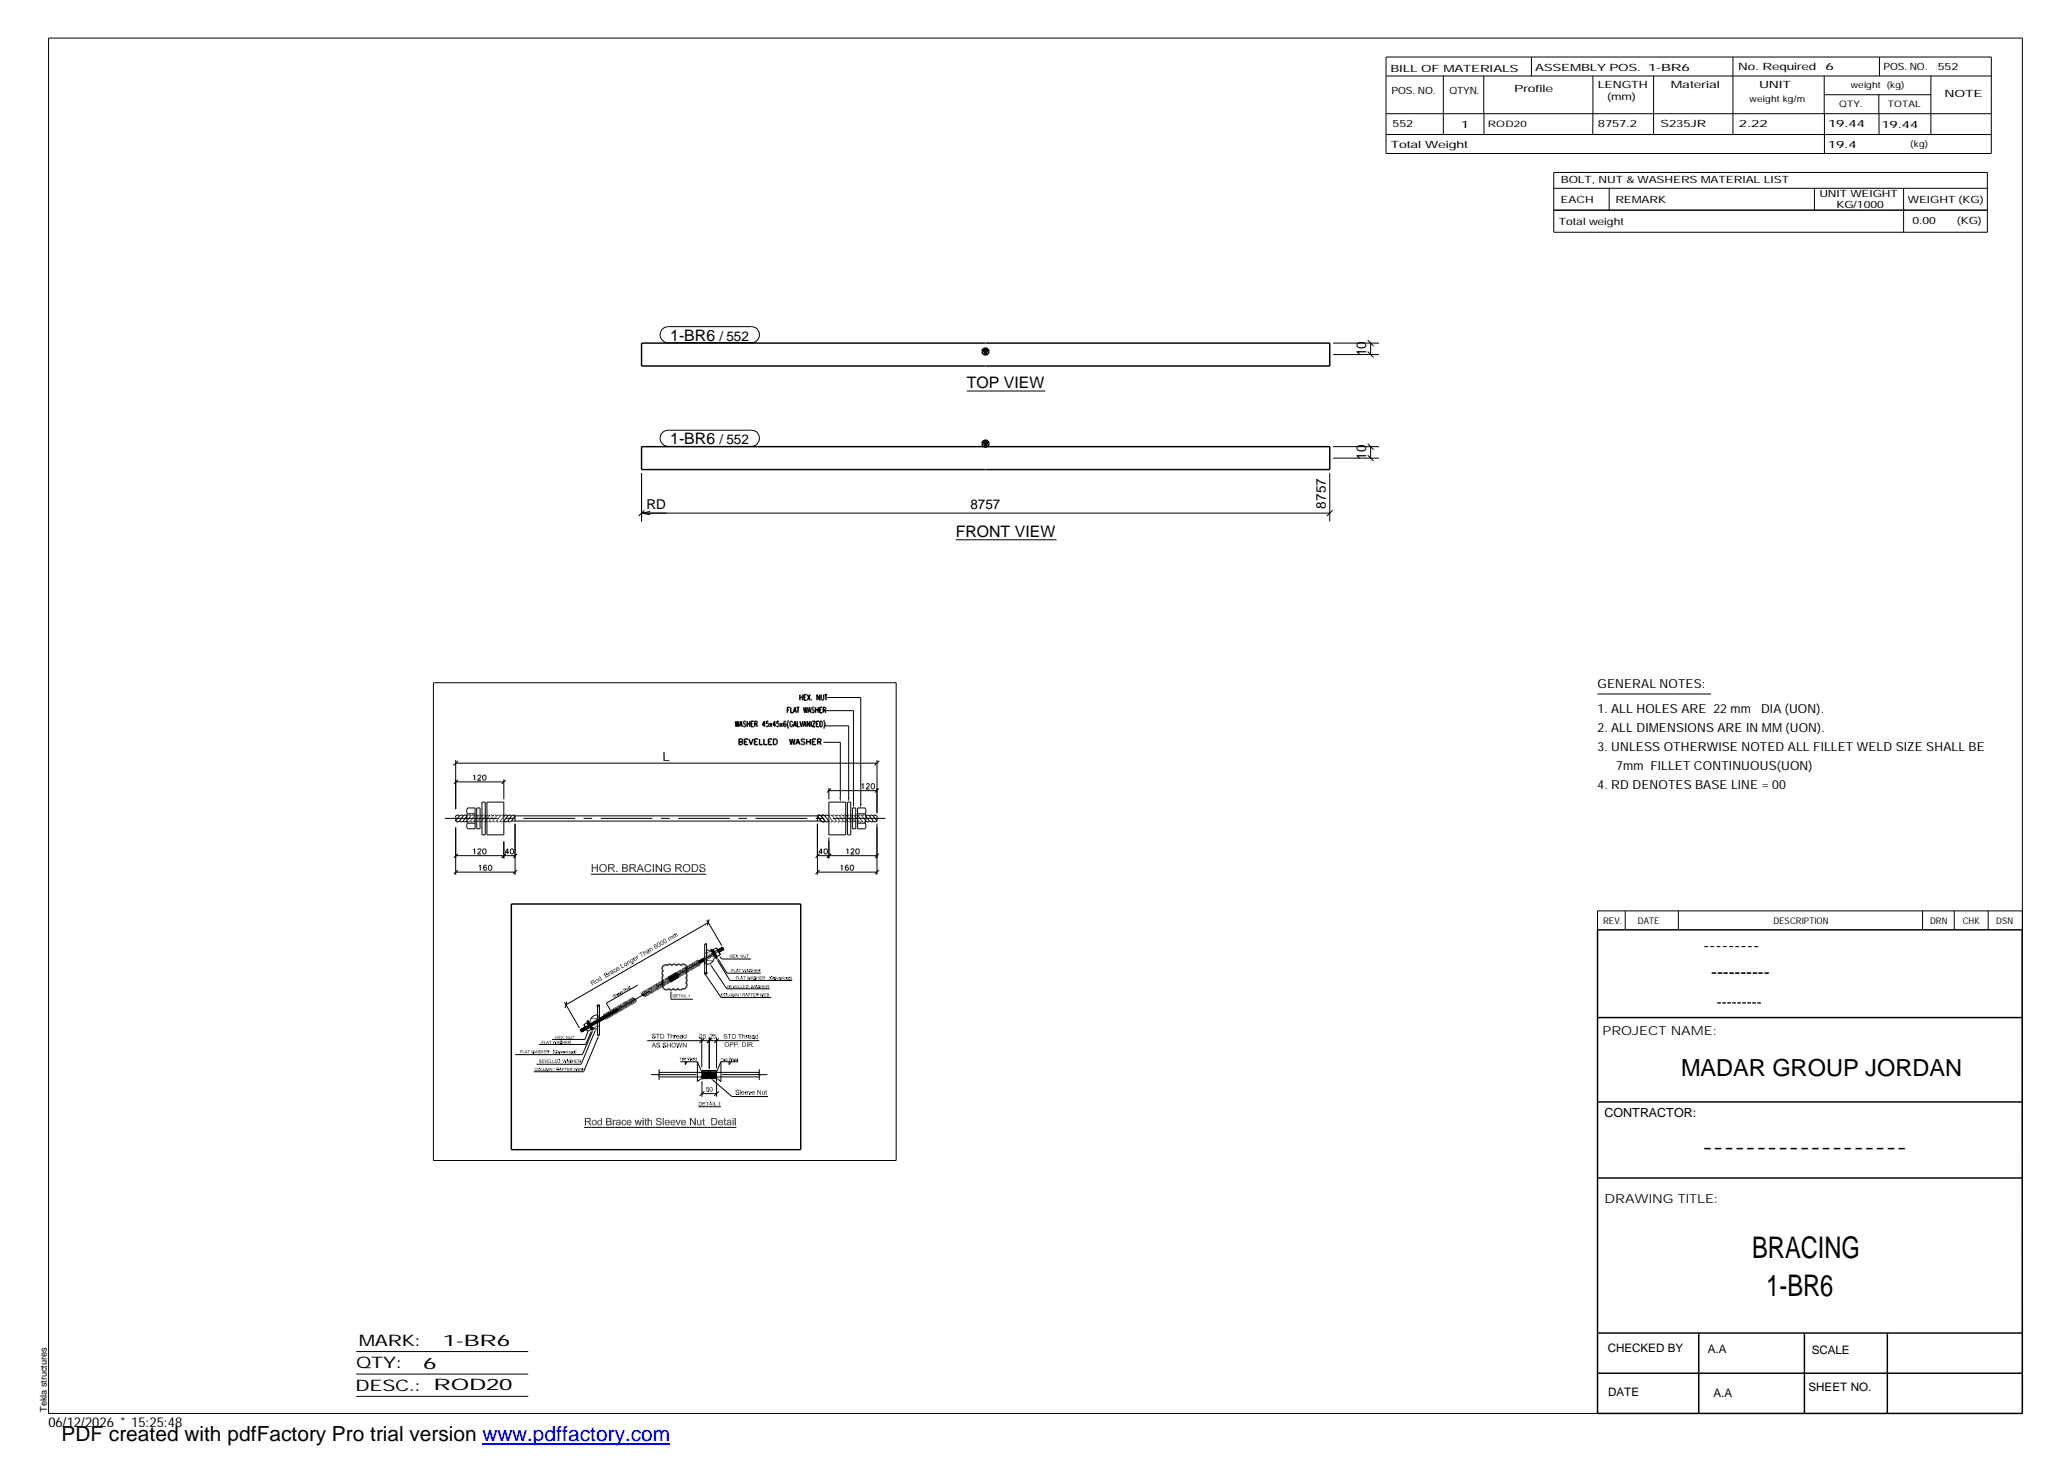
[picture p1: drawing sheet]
<svg xmlns="http://www.w3.org/2000/svg" width="420mm" height="297mm" viewBox="0 0 420 297" stroke-linecap="round" stroke-linejoin="round" font-family="sans-serif">
<defs><g id="words">
<g font-size="6.1">
<text x="356" y="255.5">BRACING</text>
<text x="358.9" y="263.3">1-BR6</text>
</g>
<text font-size="4.8" x="341.5" y="218.6">MADAR GROUP JORDAN</text>
<text font-size="4.2" x="12.5" y="292.7">PDF created with pdfFactory Pro trial version www.pdffactory.com</text>
<g font-size="3.6">
<text x="346.1" y="193.2">---------</text>
<text x="347.7" y="198.6">----------</text>
<text x="345.8" y="234.2">-------------------</text>
</g>
<g font-size="3.2">
<text x="136.2" y="69.2">1-BR6</text>
<text x="196.4" y="78.9">TOP VIEW</text>
<text x="136.2" y="90.3">1-BR6</text>
<text x="194.2" y="109.2">FRONT VIEW</text>
<text x="72.9" y="273.5">MARK:</text>
<text x="90" y="273.5">1-BR6</text>
<text x="72.4" y="278">QTY:</text>
<text x="86" y="278.1">6</text>
<text x="72.2" y="282.6">DESC.:</text>
<text x="88.1" y="282.4">ROD20</text>
</g>
<text font-size="3" x="348.8" y="204.5">---------</text>
<g font-size="2.8">
<text x="146.2" y="69.2">/ 552</text>
<text x="277.6" y="72.4" transform="rotate(-90 277.6 72.4)">10</text>
<text x="146.2" y="90.3">/ 552</text>
<text x="277.6" y="93.5" transform="rotate(-90 277.6 93.5)">10</text>
<text x="131.4" y="103.4">RD</text>
<text x="197.1" y="103.3">8757</text>
<text x="269.4" y="103.4" transform="rotate(-90 269.4 103.4)">8757</text>
<text x="9.8" y="290">06/12/2026 * 15:25:48</text>
</g>
<g font-size="2.5">
<text x="324.6" y="139.9">GENERAL NOTES:</text>
<text x="324.6" y="148.7">2. ALL DIMENSIONS ARE IN MM (UON).</text>
<text x="324.6" y="144.9">1. ALL HOLES ARE 22 mm</text>
<text x="357.8" y="144.9">DIA (UON).</text>
<text x="324.6" y="152.5">3. UNLESS OTHERWISE NOTED ALL FILLET WELD SIZE SHALL BE</text>
<text x="324.6" y="160.2">4. RD DENOTES BASE LINE = 00</text>
<text x="328.4" y="156.4">7mm FILLET CONTINUOUS(UON)</text>
<text x="325.6" y="210.3">PROJECT NAME:</text>
<text x="326" y="226.9">CONTRACTOR:</text>
<text x="326" y="244.4">DRAWING TITLE:</text>
</g>
<g font-size="2.4">
<text x="326.7" y="274.7">CHECKED BY</text>
<text x="347" y="275">A.A</text>
<text x="368.1" y="275.1">SCALE</text>
<text x="326.7" y="283.6">DATE</text>
<text x="348.1" y="283.9">A.A</text>
<text x="367.5" y="282.6">SHEET NO.</text>
</g>
<g font-size="2">
<text x="282.5" y="14.6">BILL OF MATERIALS</text>
<text x="311.9" y="14.4">ASSEMBLY POS.</text>
<text x="324.6" y="17.9">LENGTH</text>
<text x="334.9" y="14.4">1-BR6</text>
<text x="339.5" y="17.9">Material</text>
<text x="353.1" y="14.2">No. Required</text>
<text x="357.4" y="17.9">UNIT</text>
<text x="370.9" y="14.2">6</text>
<text x="382.7" y="14.2">POS. NO.</text>
<text x="393.7" y="14.3">552</text>
<text x="282.7" y="19.1">POS. NO.</text>
<text x="294.5" y="19">QTYN.</text>
<text x="307.6" y="18.7">Profile</text>
<text x="326.5" y="20.4">(mm)</text>
<text x="395.1" y="19.6">NOTE</text>
<text x="282.9" y="25.8">552</text>
<text x="296.8" y="26">1</text>
<text x="324.7" y="25.9">8757.2</text>
<text x="337.4" y="25.9">S235JR</text>
<text x="353.3" y="25.9">2.22</text>
<text x="371.4" y="25.9">19.44</text>
<text x="382.3" y="25.9">19.44</text>
<text x="282.6" y="30.1">Total Weight</text>
<text x="371.4" y="30">19.4</text>
<text x="317.1" y="41.3">EACH</text>
<text x="317.1" y="37.2">BOLT, NUT &amp; WASHERS MATERIAL LIST</text>
<text x="328.2" y="41.3">REMARK</text>
<text x="369.7" y="40.1">UNIT WEIGHT</text>
<text x="387.6" y="41.2">WEIGHT (KG)</text>
<text x="316.7" y="45.7">Total weight</text>
<text x="373.1" y="42.2">KG/1000</text>
<text x="388.6" y="45.6">0.00</text>
<text x="397.6" y="45.5">(KG)</text>
</g>
<g font-size="1.9">
<text x="325.7" y="187.8">REV.</text>
<text x="332.8" y="187.6">DATE</text>
<text x="360.3" y="187.7">DESCRIPTION</text>
<text x="392.1" y="187.6">DRN</text>
<text x="398.8" y="187.6">CHK</text>
<text x="405.6" y="187.7">DSN</text>
<text x="9.5" y="286.8" transform="rotate(-90 9.5 286.8)">Tekla structures</text>
</g>
<g font-size="1.8">
<text x="376" y="17.9">weight (kg)</text>
<text x="355.5" y="20.7">weight kg/m</text>
<text x="373.6" y="21.7">QTY.</text>
<text x="383.5" y="21.8">TOTAL</text>
<text x="302.3" y="25.9">ROD20</text>
<text x="388.1" y="29.8">(kg)</text>
</g>
</g></defs>
<g fill="none" stroke="#000" stroke-width=".3">
<path d="M130.3 69.7h139.9v4.7h-139.9zM199.7 71.1h1.1l-.6 .9zM130.3 90.7h139.9v4.7h-139.9zM199.7 89.8h1.1l-.6 .9zM149.4 146.5l.2 1.1 .2-1.1 .1 1.1 .2-1.1M150.2 150.1l.6 .1 .1 .2-.3 .3 .3 .2-.1 .3-.6 .1zM150.2 150.7h.4M150.2 147.6l.3-1.1 .3 1.1M150.4 147.3h.3M151.3 150.7h.4M151.5 146.7l-.2-.2-.3 .2v.2l.5 .3v.4l-.5-.1M151.8 146.5v1.1"/>
<path d="M151.8 147.1h.5M152 150.1h-.7v1.2h.7M152.1 150.1l.5 1.2 .4-1.2M152.3 146.5v1.1M152.6 147.1h.3M153.1 146.5h-.5v1.1h.5M153.3 150.7h.4M153.3 147.1l.5-.1v-.4l-.5-.1v1.1M153.6 147.1l.3 .5M154 150.1h-.7v1.2h.7M154.3 150.1v1.2h.6M155.2 150.1v1.2h.7"/>
<path d="M155.4 147.3h-.5l.4-.8v1.1M156.1 146.5h-.4v.5a.33 .33 0 0 1 .5 .3 .33 .33 0 0 1-.5 .3v-.2M156.1 150.7h.4M156.4 146.9l.4 .7M156.8 146.9l-.4 .7M156.8 150.1h-.7v1.2h.7M157.1 150.1h.4a.61 .61 0 0 1 .4 .6 .61 .61 0 0 1-.4 .6h-.4zM157.6 147.3h-.5l.3-.8v1.1M158.2 146.5h-.3l-.1 .5a.32 .32 0 0 1 .5 0 .32 .32 0 0 1-.1 .5 .32 .32 0 0 1-.4-.1M158.5 146.9l.5 .7M159 146.9l-.5 .7M159.5 146.5h.1"/>
<path d="M159.5 146.5l-.2 .3-.1 .5M159.5 146.5l.2 .2M160 144.2h.3M160.2 146.3a1.51 1.51 0 0 0 0 1.7M160.4 143.7h-.4v1.1M160.4 150.1l.3 1.2 .3-1.2 .2 1.2 .3-1.2M160.7 143.7v1.1h.4M161 146.8l-.1-.3a.58 .58 0 0 0-.4 .6 .58 .58 0 0 0 .4 .5l.1-.2v-.2h-.1M161.2 144.8l.3-1.1 .3 1.1M161.2 147.6l.3-1.1 .3 1.1M161.3 144.4h.4M161.3 147.3h.4"/>
<path d="M161.7 151.3l.4-1.2 .5 1.2M161.8 143.7h.6M161.8 150.9h.6M162 146.5v1.1h.4M162.1 143.7v1.1M162.5 141.1v1.2M162.5 141.7h.6M162.5 146.5l.3 1.1 .3-1.1M163.1 141.1v1.2M163.2 147.6l.3-1.1 .3 1.1M163.3 143.7l.2 1.1 .2-1.1 .2 1.1 .1-1.1M163.3 147.3h.4"/>
<path d="M163.4 141.7h.3M163.5 150.3l-.3-.2-.3 .1-.1 .3 .6 .3 .1 .3-.3 .2-.4-.2M163.9 141.1h-.5v1.2h.5M163.9 150.7h.7M163.9 150.1v1.2M164 141.1l.6 1.2M164.2 144.8l.3-1.1 .3 1.1M164.3 144.4h.3M164.5 146.5v1.1l-.5-1.1v1.1M164.6 141.1l-.6 1.2M164.6 150.1v1.2M164.8 146.5v1.1"/>
<path d="M164.9 142.2h.1M165.1 146.5h.5l-.5 1.1h.5M165.1 150.7h.4M165.4 143.8l-.4-.1v.4l.4 .3v.2l-.1 .2-.4-.2M165.7 144.2h.5M165.7 143.7v1.1M165.8 150.1h-.7v1.2h.7M165.9 147.1h.3M166.1 150.7l.7-.1v-.4l-.7-.1v1.2M166.2 143.7v1.1M166.4 146.5h-.5v1.1h.5M166.5 150.7l.3 .6"/>
<path d="M166.5 141.1v1.2l-.5-1.2v1.2M166.5 144.2h.3M166.6 146.5l.4 .1 .1 .2v.6l-.3 .2h-.2zM166.8 141.1v.9l.2 .3 .3-.2v-1M167 143.7h-.5v1.1h.5M167.3 146.3a1.51 1.51 0 0 1 0 1.7M167.5 144.2l.3 .6M167.6 141.1h.5M167.7 144.1v-.4h-.4v1.1M167.7 144.2h-.4M167.7 144.1v.1M167.8 141.1v1.2"/>
<path d="M103.9 183.7h58.8v49.9h-58.8zM134.8 196.2l.2-.2 .6 .2a.54 .54 0 0 1 .9 0l.4-.3 .6 .3 .1-.2a.52 .52 0 0 1 .8 .2 .58 .58 0 0 1 .8-.2 .58 .58 0 0 1 .1 .8 .54 .54 0 0 1 0 1 .54 .54 0 0 1 0 .9l.3 .4-.3 .6a.7 .7 0 0 1 .2 .8 .7 .7 0 0 1-.8 .4l-.4 .2-.6-.2a.54 .54 0 0 1-.9 0 .54 .54 0 0 1-1 0 .68 .68 0 0 1-.9 .1 .68 .68 0 0 1-.2-.9l-.2-.3v-.4l.2-.3-.2-.2v-.5l.2-.2-.2-.3v-.4l.2-.2-.2-.3v-.5zM144.7 192.9l1 1.6zM324.6 188.9h86.2l.1 98.3h-86.3zM119.3 207.5l1.1 1.7zM324.6 206.7h86.3M324.6 239.3h86.3M324.6 223.9h86.3M324.6 270.8h86.3M324.6 279h86.3M345.1 270.8v16.4M366.6 270.8v16.4"/>
<path d="M383.5 270.8v16.4"/>
<circle cx="200.2" cy="71.4" r=".7"/>
<circle cx="200.2" cy="90.1" r=".7"/>
<circle cx="159.5" cy="147.3" r=".28"/>
</g>
<g fill="#000">
<path d="M199.7 71.1h1.1l-.6 .9zM199.7 89.8h1.1l-.6 .9zM134.8 152.8h.2l-.2 1.8zM135 152.8v1.6l-.2 .2zM135 154.4h1v.2zM134.8 154.6l.2-.2 1 .2zM120.4 176.2l-.2 1zM120.2 175.6l.2 .6-.2 1zM120.2 175.6h.2v.6zM120.4 176.4v.8h-.2zM121.2 175.6h.3l-.3 .6zM121.5 175.6l-.3 .8z"/>
<path d="M120.4 176.2l.8 .2h-.8zM120.4 176.2h.8v.2zM121.5 175.6v1.6l-.3-.8zM121.2 176.4l.3 .8h-.3zM121.8 176.4h.2v.1zM121.9 175.9l-.1 .5zM122 175.8l-.2 .6zM122 175.8v.2l-.2 .4zM122 176l-.2 .4zM122 176.5v.3h-.2zM122 176.5l-.2 .3zM121.8 176.5h.2l-.2 .2z"/>
<path d="M121.8 176.4l.2 .1zM122 175.8l.3-.3zM122 175.8l.5-.3zM122 175.8l.5-.3-.1 .2zM122 175.8l.4-.1zM121.8 176.4l.2-.2v.2zM122 175.8l.1 .1-.1 .1zM121.8 176.8l.2 .2zM121.8 176.8h.2v.2zM122 176.8v.2zM122.1 176.9v.2zM122 175.8h.2z"/>
<path d="M122.4 177h.1v.2zM122.2 177.2h.3zM122.1 177.1l.4 .1zM122.2 176.9l.3 .3-.4-.1zM122.2 176.9l.3 .3zM122.5 177h.1l-.1 .2zM122.5 175.5l.4 .1zM122.5 175.5l.4 .1-.2 .2zM122.5 175.5l.2 .3zM122.5 175.5l-.1 .2zM122.5 175.5l.1 .2zM122.6 177l.3-.1v.2z"/>
<path d="M122.6 177l.3 .1zM122.6 177l.2 .2h-.2zM122.6 177v.2h-.1zM122.9 175.6v.2zM122.9 176.9l.3-.1zM122.9 176.9h.2l-.1 .1zM122.9 175.6l.2 .2zM122.9 175.6l.3 .3zM122.9 175.6l.3 .3-.2 .1zM122.9 175.6l.1 .4-.1-.2zM122.7 175.8l.2-.2zM122.9 176.9l.1 .1-.1 .1z"/>
<path d="M122.9 176.9l.1 .1zM123 176l.2-.1zM123.1 176.3h.2l-.2 .2zM123.2 175.9l.1 .4zM123.2 175.9l.1 .4h-.2zM123.2 175.9l-.1 .4zM123.3 176.3l-.1 .4zM123.3 176.3l-.1 .5zM123.3 176.3l-.1 .5h-.2zM123.1 176.5l.2-.2-.3 .5zM123.1 176.3h.2zM123.6 175.6l.2 .7-.2 .9z"/>
<path d="M123.6 175.6h.6l.1 .2zM123.6 175.6l.7 .2h-.5zM123.8 176.5v.7h-.2zM123.8 176.3l-.2 .9zM123.8 176.3h.4l-.2 .2zM123.8 176.3l.2 .2h-.2zM123.6 175.6l.2 .2v.5zM124.2 176.3l-.2 .2zM124.2 176.3l-.1 .2zM124.2 176.3v.2zM124.2 175.6h.3zM124.2 175.6h.4z"/>
<path d="M124.2 175.6h.4l-.1 .2zM124.2 175.6l.3 .2zM124.2 176.5l.2-.1zM124.4 176.4l-.1 .2zM124.3 176.3l-.1 .2zM124.3 176.3l.1 .1-.2 .1zM124.3 176.3h.1v.1zM124.2 175.6l.2 .2zM124.3 176.6l.1-.1zM124.4 176.5v.1zM124.4 176.3h.3zM124.4 176.3h.3l-.2 .1z"/>
<path d="M124.4 176.3l.1 .1h-.1zM124.4 176.6l.1-.1v.3zM124.5 176.5v.3zM124.5 176.6h.1l-.1 .2zM124.5 176.2l.2 .1zM124.6 175.6l-.1 .2zM124.6 176.6l-.1 .2zM124.5 176.8l.1-.2zM124.6 176h.2zM124.6 175.8h.2zM124.8 175.8l-.2 .1zM124.6 175.9l.2-.1v.1z"/>
<path d="M124.6 175.9l.2 .1zM124.6 175.6l.2 .2zM124.6 175.6l.2 .2h-.2zM124.6 175.6v.2zM124.7 176.7l.3 .5h-.3zM124.5 176.8l.2-.1v.5zM124.6 176.1l.1 .2zM124.8 176v.2zM124.8 176l-.1 .3zM124.6 176.1l.2-.1-.1 .3zM124.6 176.1l.2-.1zM125.2 176.9h.2l-.2 .3z"/>
<path d="M125.2 177.2l.2-.3v.3zM126.4 175.6h.6l-.1 .2zM126.4 175.6l.5 .2zM126.6 176.4v.6l-.2 .2zM126.6 176.2h.4v.2zM126.6 176.2l.4 .2h-.4zM126.4 175.6l.2 .8-.2 .8zM126.4 175.6l.2 .8zM126.4 175.6l.2 .2v.4zM127 176.2v.2zM126.4 177.2l.2-.2 .4 .2zM126.6 177h.4v.2z"/>
<path d="M127 175.6l-.1 .2zM127 177l.1 .2zM127.1 176.2l.3 .1zM127 175.6l.1 .2h-.1zM127 175.6l.1 .2zM127.1 175.6h.2l-.2 .2zM127.2 176.9l.1 .3zM127.2 177l.1 .2zM127.1 177l.1 .2zM127 177l.2 .2zM127.2 176.4l.1-.1zM127.3 176.9l.1 .2z"/>
<path d="M127.3 176.1l.2 .1zM127.3 176.2h.2zM127.3 175.6v.2zM127.3 175.6l.1 .1-.1 .1zM127.3 175.8h.2zM127.3 175.6l-.1 .2zM127.3 176.3v.2zM127.3 176.3l.2 .1zM127.3 176.3l.2 .1-.2 .1zM127 176.4l.3-.1zM127 176.2l.3 .1-.3 .1zM127 176.2l.3 .1z"/>
<path d="M127.3 176.9h.3zM127.3 176h.2zM127.4 176.7h.2zM127.4 176.6l.1-.1zM127.5 176.5l-.1 .1zM127.4 176.6l.2-.1v.1zM127.4 176.6l.2 .1zM127.3 176.2l.1 .1zM127.2 176.2l.2 .1zM127.3 177.2l.1-.1zM127.2 176.9l.2 .2-.1 .1zM127.2 176.9l.2 .2z"/>
<path d="M127.5 175.8v.1zM127.5 175.8v.2zM127.5 175.8v.2h-.2zM127.3 175.9l.2-.1zM127.3 176.5l.2-.1zM127.5 176.4l-.1 .2zM127.5 176.4l-.2 .2zM127.5 176v.1zM127.5 176v.2zM127.3 176.1l.2-.1v.2zM127.3 176.1l.2-.1zM127.6 176.9l-.1 .1z"/>
<path d="M127.6 176.9l-.2 .2zM127.3 176.9h.3l-.2 .2zM127.6 176.7v.2zM127.4 176.8l.2-.1v.2zM127.9 175.6l.2 .7-.2 .9zM127.9 175.6h.7v.2zM127.9 175.6l.7 .2h-.5zM128.1 176.5v.7h-.2zM128.1 176.3l-.2 .9zM128.1 176.3h.5l-.2 .2zM128.1 176.3l.3 .2h-.3zM127.9 175.6l.2 .2v.5z"/>
<path d="M128.4 176.5l.2-.2zM128.6 176.3l-.2 .2zM128.6 176.3l-.1 .2zM128.6 175.6h.3zM128.6 175.6h.3l-.1 .2zM128.6 175.6l.2 .2zM128.6 176.5l.1-.1zM128.7 176.4v.2zM128.7 176.3l-.1 .2zM128.6 175.6l.1 .2zM128.7 176.3v.1l-.1 .1zM128.7 176.3v.1z"/>
<path d="M128.7 176.3h.4zM128.7 176.3h.3l-.2 .1zM128.7 176.3l.1 .1zM128.7 176.6l.2-.1-.1 .3zM128.9 176.5l-.1 .3zM128.9 176.6h.1l-.2 .2zM128.7 176.6l.1-.1zM128.8 176.5l-.1 .1zM128.8 176.2l.3 .1zM128.9 175.6l-.1 .2zM128.9 175.6v.2zM128.9 176h.3z"/>
<path d="M128.9 175.8h.2zM128.9 175.9l.3-.1zM128.9 175.9l.3-.1v.1zM128.9 175.9l.3 .1zM129 176.6l-.2 .2zM128.8 176.8l.2-.2zM129 175.6l.1 .2zM129 175.6l.1 .2h-.2zM129 175.6l-.1 .2zM129 176.7l.3 .5h-.3zM128.8 176.8l.2-.1v.5zM128.9 176.1l.2 .2z"/>
<path d="M129.2 176l-.1 .2zM129.2 176l-.1 .3zM128.9 176.1l.3-.1-.1 .3zM128.9 176.1l.3-.1zM129.8 176.5l-.5 .7zM129.7 176.7l-.2 .5h-.2zM130 176.1l-.7 1.1zM130 175.6v.5l-.7 1.1zM130 175.6v.5zM130 175.6v.4zM130 175.6v.2zM130 175.6h.2l-.2 .1z"/>
<path d="M130.2 175.6l-.1 .2zM130.2 175.6l-.1 .4zM130.2 175.6v.5zM130.2 175.6l.1 .9zM130.2 175.6l.2 1.1zM130.2 175.6l.6 1.6-.4-.5zM129.8 176.5l.6 .2h-.7zM129.8 176.5h.5l.1 .2zM130.4 176.7l.4 .5h-.2zM131 176l.2 .1-.3 .1zM130.9 176.2l.3-.1-.1 .2zM130.9 176.3h.2l-.2 .2z"/>
<path d="M130.9 176.5l.2-.2v.2zM131 175.9l.2 .2zM131 176l.2 .1zM131 175.9l.2 .1zM130.9 176.5l.1 .3zM130.9 176.5h.2l-.1 .3zM131.1 176.5l.1 .1-.2 .2zM131 176.8h.2zM130.9 176.3h.2zM130.9 176.2l.2 .1h-.2zM131 176.8l.2-.2zM131.1 176.9l.2 .2z"/>
<path d="M131 176.8l.3 .3zM131 176.8h.2l.1 .3zM131.2 176.8l.1 .3zM131.3 177.1l.1-.1zM131 175.9l.3-.1zM131.1 175.8h.2zM131.2 175.7l.1 .1h-.2zM131.2 175.7l.1-.1v.2zM131.3 175.6v.2zM131.3 175.6l.1 .2zM131.3 176.9v.2zM131.3 175.6l.3 .1z"/>
<path d="M131.4 175.6l.2-.1v.2zM131.6 175.5h.1l-.1 .2zM131.6 177l.1 .2zM131.7 175.5l.3 .1zM131.7 175.5l.4 .2zM131.7 175.5l.4 .2-.2 .1zM131.7 175.5l.2 .3zM131.7 175.5v.2h-.1zM131.4 177.2h.3zM131.3 177.1l.4 .1zM131.3 177.1l.1-.1 .3 .2zM131.4 177l.3 .2z"/>
<path d="M131.7 177v.2zM131.7 175.5v.2zM131.9 176.9l.2 .2zM132.1 175.7l-.1 .1zM132.1 175.7l.2 .2zM132.1 175.7l.2 .3zM132.1 175.7l.2 .3h-.2zM132.1 175.7v.3zM131.9 175.8l.2-.1zM131.8 177.2l.3-.1zM131.7 177.2l.4-.1zM131.7 177l.4 .1-.4 .1z"/>
<path d="M131.7 177l.2-.1 .2 .2zM132.1 176.6h.2zM132 176.9l.1 .2zM132.1 176h.2zM132.3 176.6l-.1 .4zM132.3 176.6l-.2 .5zM132 176.9l.3-.3-.2 .5zM132.1 176.7l.2-.1-.3 .3zM132.6 175.6h.2l-.2 1.6zM132.8 175.6v1.6h-.2zM133.2 175.6h.2v.3zM133.4 175.9v1.3h-.2z"/>
<path d="M133.2 175.6l.2 .3-.2 1.3zM133.4 175.6l.9 1.2v.4zM133.4 175.6l.9 1.6-.9-1.3zM134.3 175.6h.2l-.2 1.2zM134.5 175.6v1.6l-.2-.4zM134.3 176.8l.2 .4h-.2zM134.9 175.9l-.1 .4zM134.9 175.9l.1 .2-.2 .2zM134.8 176.3l.2-.2v.2zM134.8 176.4l.2-.1v.2zM134.9 175.9h.2zM134.9 175.9h.3z"/>
<path d="M134.9 175.9l.3-.1zM134.9 175.8l.2-.1zM135.1 175.7l-.2 .2zM134.9 175.9l.3-.3 .1 .2zM134.9 175.9l.4-.1zM134.9 175.9l.1 .2zM134.8 176.5l.1 .3zM134.8 176.4l.1 .4zM134.8 176.4l.2 .1-.1 .3zM135 176.5l-.1 .3zM134.9 176.8h.2zM134.8 176.4l.2-.1z"/>
<path d="M134.8 176.3h.2l-.2 .1zM135 176.6l-.1 .2zM134.9 175.9l.2 .1zM135.2 175.6l.2 .2zM135.2 175.6l.3-.1zM135.2 175.6l.3-.1v.2zM135.2 175.6l.3 .1zM134.9 176.9l.3 .2zM134.9 176.8l.3 .3zM134.9 176.8h.2l.1 .3zM135.1 176.8l.1 .3zM135.3 176.9l-.1 .2z"/>
<path d="M135.2 176.9v.2zM135.2 175.6l.1 .2zM135.5 175.5h.1v.2zM135.5 175.5l.1 .2zM135.5 177l.1 .2zM135.3 177.2h.3zM135.2 177.1l.4 .1zM135.2 177.1l.1-.1 .3 .2zM135.3 177h.2l.1 .2zM135.6 175.5v.2zM135.7 175.5l.2 .1zM135.7 175.5l.2 .1-.1 .2z"/>
<path d="M135.7 175.5l.1 .3-.2-.1zM135.6 177l.1 .2zM135.8 177l.1 .1zM135.9 175.6l-.1 .2zM135.6 177l.2 .2h-.1zM135.6 177h.2v.2zM135.9 175.6l.2 .1zM135.9 175.6l.2 .2zM135.9 175.6l.2 .2h-.2zM135.9 175.6v.2zM135.9 175.9l.2-.1zM135.8 176.9l.2 .2z"/>
<path d="M135.6 176.3l.5 .2h-.5zM135.6 176.3h.7l-.2 .2zM136.1 175.8l.1 .1zM136.1 175.8l.1 .1-.2 .1zM136.1 175.8l-.1 .2zM135.9 175.8h.2zM136.1 176.1l.1-.2zM136 176l.2-.1zM136.3 176.3v.6h-.2zM136.1 176.5l.2-.2-.2 .6zM136 176.9h.3zM136 177.1l.3-.2z"/>
<path d="M135.9 176.9h.4l-.3 .2zM135.9 176.9h.4zM137.2 175.6l.2 .7-.2 .9zM137.2 175.6h.7v.2zM137.2 175.6l.7 .2h-.5zM137.4 176.5v.7h-.2zM137.4 176.3l-.2 .9zM137.4 176.3h.4l-.1 .2zM137.4 176.3l.3 .2h-.3zM137.2 175.6l.2 .2v.5zM137.8 176.3l-.1 .2zM137.8 176.3v.2z"/>
<path d="M137.9 175.6h.3zM137.9 175.6h.3l-.1 .2zM137.9 175.6l.2 .2zM137.9 176.5l.1-.1zM138 176.4l-.1 .2zM137.9 176.3v.2zM137.9 176.3l.1 .1-.1 .1zM137.9 176.3h.1v.1zM137.9 175.6l.1 .2zM137.9 176.6l.1-.1zM138 176.5v.1zM138 176.3h.3z"/>
<path d="M138 176.3h.3l-.2 .1zM138 176.3l.1 .1h-.1zM138.1 176.5v.3l-.1-.2zM138.1 176.5v.3zM138.2 176.6h.1l-.2 .2zM138.1 176.2l.2 .1zM138.2 175.6l-.1 .2zM138.2 175.6v.2zM138.3 176.6l-.2 .2zM138.1 176.8l.2-.2zM138.3 176h.2zM138.2 175.8h.2z"/>
<path d="M138.4 175.8l-.1 .1zM138.3 175.9l.1-.1 .1 .1zM138.3 175.9l.2 .1zM138.3 175.6l.1 .2zM138.3 175.6l.1 .2h-.2zM138.3 175.6l-.1 .2zM138.3 176.7l.3 .5h-.3zM138.1 176.8l.2-.1v.5zM138.2 176.1l.1 .2zM138.2 176.2l.1 .1zM138.5 176l-.1 .2zM138.5 176l-.2 .3z"/>
<path d="M138.2 176.1l.3-.1-.2 .3zM138.2 176.1l.3-.1zM138.7 176.4h.2v.1zM138.9 175.9l-.2 .5zM138.9 175.8l-.2 .6zM138.9 175.8l.1 .2-.3 .4zM139 176l-.3 .4zM138.9 176.5l.1 .3h-.2zM138.9 176.5l-.1 .3zM138.7 176.5h.2l-.1 .2zM138.7 176.4l.2 .1zM138.9 175.8l.4-.3z"/>
<path d="M138.9 175.8l.6-.3zM138.9 175.8l.6-.3-.1 .2zM138.9 175.8l.5-.1zM138.7 176.4l.2-.2v.2zM138.9 175.8l.2 .1-.1 .1zM138.8 176.8l.2 .2zM138.8 176.8h.2v.2zM139 176.8v.2zM139.1 176.9v.2zM138.9 175.8h.3zM139.4 177h.1v.2zM139.2 177.2h.3z"/>
<path d="M139.1 177.1l.4 .1zM139.2 176.9l.3 .3-.4-.1zM139.2 176.9l.3 .3zM139.5 177h.1l-.1 .2zM139.5 175.5l.3 .1zM139.5 175.5l.4 .1zM139.5 175.5l.4 .1-.2 .2zM139.5 175.5l.2 .3zM139.5 175.5l-.1 .2zM139.5 175.5l.1 .2zM139.6 177l.2-.1 .1 .2zM139.6 177l.3 .1z"/>
<path d="M139.6 177l.2 .2h-.2zM139.6 177v.2h-.1zM139.9 175.6v.2zM140 176.8h.2zM139.9 176.9l.3-.1zM139.9 176.9h.2l-.1 .1zM139.9 175.6l.2 .2zM139.9 175.6l.3 .3zM139.9 175.6l.3 .3-.2 .1zM139.9 175.6l.1 .4zM139.7 175.8l.2-.2zM139.8 176.9l.2 .1-.1 .1z"/>
<path d="M139.8 176.9h.1l.1 .1zM140 176l.2-.1zM140 176.3h.3l-.3 .2zM140.2 175.9l.1 .4zM140.2 175.9l.1 .4h-.3zM140.2 175.9l-.2 .4zM140.3 176.3l-.1 .4zM140.3 176.3l-.1 .5zM140.3 176.3l-.1 .5h-.2zM140 176.5l.3-.2-.3 .5zM140 176.3h.3zM140.5 175.6h.6v.2z"/>
<path d="M140.5 175.6l.6 .2zM140.8 175.8v1.2l-.3 .2zM140.5 175.6l.3 .2-.3 1.4zM140.5 177.2l.3-.2 .3 .2zM140.8 177h.3v.2zM141.2 177l.1-.1 .1 .3zM141.2 177l.2 .2zM141.2 177l.1 .2h-.1zM141.1 177l.1 .2zM141.1 175.6l.1 .2zM141.2 175.6l.1 .2h-.1zM141.2 175.6h.1v.2z"/>
<path d="M141.3 175.6v.2zM141.4 176.9v.3zM141.3 176.9l.1 .3zM141.4 175.6v.2zM141.4 175.6l.2 .1zM141.4 175.6l.2 .1-.1 .2zM141.4 175.6l.1 .3zM141.4 176.9l.2 .2zM141.4 176.9l.1 .2zM141.5 176.8l.2 .1zM141.5 176.9h.2zM141.5 176.9h.2l-.1 .1z"/>
<path d="M141.6 176.6l.2 .1h-.2zM141.6 176.7h.2zM141.6 176.7h.2l-.1 .2zM141.6 176.7l.1 .2zM141.6 175.7v.3zM141.6 175.8l.2 .1-.2 .1zM141.4 176.9l.2 .1zM141.6 176.3h.3zM141.6 176.4l.3-.1zM141.6 176.1l.2-.1-.2 .2zM141.8 176l-.2 .2zM141.6 176.2l.2-.1 .1 .2z"/>
<path d="M141.6 176.2l.3 .1zM141.8 175.9l-.2 .2zM141.6 176l.2-.1zM141.9 176.4l-.1 .3zM141.6 176.6l.3-.2-.1 .3zM141.6 176.4h.3l-.3 .2zM141.6 176.2l.3 .1h-.3zM142.1 176.6l.2 .1zM142.2 175.8v.2zM142.2 175.8h.2l-.2 .2zM142.2 176l.2-.2zM142.2 176h.1z"/>
<path d="M142.1 176.7l.1 .2zM142.1 176.6l.1 .3zM142.1 176.6l.2 .1-.1 .2zM142.3 176.7l-.1 .2zM142.3 175.6l.2 .2zM142.3 175.6l.1 .2zM142.2 176l.1-.1zM142.3 176l-.1 .2zM142.2 176.1l.1-.1zM142.2 176.2l.1 .1zM142.2 176.2l.2-.1-.1 .2zM142.4 176.1l-.1 .2z"/>
<path d="M142.3 176.8v.3zM142.3 176.8v.3l-.1-.1zM142.3 176.8l-.1 .2zM142.2 175.8h.2zM142.2 175.7l.2 .1zM142.2 175.7l.1-.1 .1 .2zM142.4 176.1v.2zM142.4 176.1l.2 .1v.2zM142.4 176.1l.2 .3-.2-.1zM142.4 176.9l-.1 .2zM142.4 176.9v.2zM142.5 176.9v.3z"/>
<path d="M142.6 176.2h.1v.2zM142.6 176.2l.1 .2zM142.4 175.6l.2 .1-.1 .1zM142.4 175.6l.2 .1zM142.5 175.6l.1-.1v.2zM142.6 175.5v.2zM142.5 177l.2 .2h-.2zM142.5 177h.2v.2zM142.7 175.5l.3 .1zM142.7 175.5l.3 .1-.1 .2zM142.7 175.5l.2 .3zM142.7 175.5l-.1 .2z"/>
<path d="M142.7 176.2l.1 .1v.2zM142.7 176.2l.1 .3-.1-.1zM142.7 177v.2zM142.7 175.5l.1 .2zM142.8 176.3l.1 .2h-.1zM142.8 176.3l.2 .2zM142.7 177l.1 .2zM142.9 177h.4zM142.9 177l.2 .1zM143 175.6v.2zM142.8 176.3h.2v.2zM143 176.3v.2z"/>
<path d="M142.8 177.2l.2-.1zM142.8 177l.2 .1-.2 .1zM142.8 177l.2 .1zM143 175.8h.2l-.1 .2zM143.2 175.8l-.1 .2zM143.1 176l.2-.2v.2zM143.1 176h.2zM143.1 175.6l.1 .2zM143.1 175.6l.1 .2h-.2zM143.1 175.6l-.1 .2zM143.1 176.3v.3zM143.1 176.9h.2z"/>
<path d="M143.1 176.3l.2 .2zM143 176.9l.3 .1zM143 176.9h.3zM143 177h.3zM143.3 176.5l-.2 .2zM143.1 176.3l.2 .2-.2 .1zM143.3 176.5l-.2 .3zM143.3 176.5v.2zM143.3 176.7v.2zM143.1 176.9l.2-.2v.2zM143.1 176.8l.2-.1zM143.3 176.5v.2l-.2 .1z"/>
<path d="M170.6 162h.3l-.2 1zM172.3 162h.3l-.2 .9zM173.3 163.3h.3l-.2 .9zM174.7 163.3h.3l-.1 .9zM119.9 199.4l.5-.1zM119.9 199.4h.2l.2 .3zM120.3 199.7l.2-.1zM120.3 199.7h.1zM120.3 199.8l.2 .4h-.1zM120.3 199.7l.1 .5zM120.3 199.2l.1-.1zM120.3 199.2l.2-.1z"/>
<path d="M120.3 199.2l.2-.1v.1zM120.3 199.2h.2zM120.5 199.6l-.1 .1zM120.5 199.6v.1zM120.5 199.5l.1 .2zM120.5 199.1v.1zM120.6 199.5l.1-.1zM120.6 199.5h.1zM120.5 199.2h.1zM120.6 199.2v.1zM120.6 199.3l.1-.1zM120.6 199.6v.1z"/>
<path d="M120.6 199.4h.1zM120.7 199.2v.2zM120.7 199.2v.2h-.1zM120.7 199.2l-.1 .2zM120.7 199.6v.2zM120.8 199.6v.2zM120.8 199.6l-.1 .2zM120.9 199.7l.2 .1-.1 .1zM120.8 199.8l.1-.1 .1 .2zM121 199l-.1 .2zM120.9 199.2l.2-.2zM120.9 199.2l.2-.1z"/>
<path d="M120.9 199.2h.2zM121 199.5h.2zM120.9 199.2l.1 .3zM121 199.2v.3zM121 199.5l.1-.1zM121.1 199h.2zM121.1 199l.2 .1zM121.1 199v.1zM121.2 199.5v.2zM121 199.5l.2 .2zM121 199.5h.2v.2zM121.1 199l.1 .1z"/>
<path d="M121.3 199l.2 .1zM121.3 199l.2 .2zM121.3 199l.1 .2zM121.3 199.7l.2-.1zM121.2 199.7l.3-.1zM121.3 199.6h.2zM121.5 199.5h.1zM121.5 199.4l.1-.1zM121.5 199.4h.1zM121.5 199.2l.1 .1zM121.5 199.2l.1 .1-.1 .1zM121.5 199.2v.2z"/>
<path d="M121.4 199.2h.1zM121.6 198.8h.1zM121.6 198.8l.1 .1zM121.5 199.4l.1 .1zM121.6 199.1h.2zM121.6 199v.1zM121.7 198.9l-.1 .2zM121.6 199l.1-.1zM121.6 198.9h.1zM121.7 199l-.1 .1zM121.6 198.8l.2-.1zM121.6 198.7h.2z"/>
<path d="M121.8 199.1v.1zM121.8 199.1l-.1 .1zM121.7 199.2l.1-.1zM121.8 198.3l.5 .8-.3-.3zM121.8 199.2l.1 .1zM121.8 198.4v-.1l.1 .4zM122 199.2l.1 .1zM121.9 198.7l.1 .1zM121.8 198.3l.2 .5zM122 199.3h.1zM121.9 199.3h.2zM121.9 199.2l.2 .1z"/>
<path d="M122.2 199.1l-.1 .1zM122.2 199.1l-.1 .2zM122 199.2l.2-.1-.1 .2zM122 199.2l.2-.1zM122 198.8l.3 .3zM122 198.9l.3 .2zM122.1 199l.2 .1zM122.2 199.1h.1zM122.6 197.9l.3-.3 .1 .2zM122.6 197.9l.4-.1zM122.6 197.9h.2l.1 .2zM122.9 198.1h.3z"/>
<path d="M122.9 197.6l.1 .2zM123 198.2l.2 .3-.1 .2zM122.6 197.9l.4 .3 .1 .5zM122.6 197.9l.4 .3zM122.9 197.6l.2 .1zM123 197.6l.1 .1zM123.1 197.6v.1zM123.1 197.6l.1 .1zM123.2 197.6v.1zM123.2 197.9h.2zM123.3 197.6l.1 .1zM123.3 197.6l.1 .1-.2 .1z"/>
<path d="M123.3 197.6l-.1 .2zM123.3 197.9h.1zM123.3 197.9h.1v.2zM123.3 197.9l.1 .2zM123.3 197.9l-.1 .2zM123.2 198l.1-.1zM123.3 197.9v.2zM123.4 197.8v.1zM123.4 197.8l-.2 .1zM123.2 197.8l.2-.1zM123.4 197.7l-.1 .2zM123.2 198.5h.2l-.3 .2z"/>
<path d="M123.2 198.5l.2-.1v.1zM123.4 198.3l.2 .1zM123.4 197.9v.2zM123.4 198.4v.1zM123.4 198.4h.1zM123.5 198.3h.1zM123.5 198.1h.1zM123.5 197.9v.2zM123.5 198v.1zM123.6 198l-.1 .1zM123.5 198.2h.2zM123.5 197.6h.1l.1 .1z"/>
<path d="M123.6 198.1l.1 .1zM123.6 198.1l.1 .1h-.2zM123.7 197.7l.1 .2zM123.7 197.7l.1 .1zM123.7 197.7v.1zM123.7 197.6v.1zM123.7 197.7l.1-.1zM123.7 197.7l.3 .4-.1 .1zM123.5 197.6l.4 .6zM123.7 197.5h.2zM123.7 197.5l.2 .1zM123.7 197.5l.1 .1z"/>
<path d="M123.7 197.7l.3 .4zM124 197.5v.1zM124.1 197.4l-.1 .2zM124 197.5l.1-.1zM124 197.3h.2zM124.1 197.5l-.1 .1zM124 197.4h.1zM124.1 197.3h.1zM124.2 197.3l.1-.1zM124.2 197.3l.1-.1v.1zM124.2 197.3h.1zM124.2 197.8l-.1 .1z"/>
<path d="M124.2 197.6v.1zM124.1 197.7h.1zM124.2 197.8v.1zM124.2 197.9v-.1zM124.1 197.9l.1-.1zM124.3 197.2v.1zM124.2 197.6h.1zM124.3 197.9v.1zM124.3 197.2l.1 .1zM124.4 197.2v.1zM124.2 197.6h.2zM124.4 197.8h.1z"/>
<path d="M124.5 197.3l-.1 .1zM124.5 197.3v.2zM124.5 197.5l-.1 .1zM124.3 197.5h.2zM124.5 197.8l.1-.1zM124.5 197.3l.1 .2h-.1zM124.5 197.6h.1zM124.5 197.5h.1zM124.5 197.7l.2-.1zM124.6 197.5l-.1 .1zM124.7 197.6l-.1 .2zM124.6 197.6l-.1 .1z"/>
<path d="M124.6 197h.2zM124.6 197l.2 .1zM124.7 197.7l-.1 .1zM124.6 197.2l.1 .1zM124.7 197.1v.2zM124.7 197.3h.1zM124.8 196.9l.1-.1zM124.8 196.9l.2-.1zM124.8 196.9l.2-.1-.1 .2zM124.8 196.9l.1 .1zM124.8 196.9v.1zM124.6 197.2l.2-.1z"/>
<path d="M124.6 197.1h.2zM124.8 197.2l-.1 .1zM124.7 197h.1zM124.9 197.4v.2zM124.7 197.4l.2 .2zM124.7 197.3l.2 .3zM124.7 197.3h.1l.1 .3zM124.8 197.3l.1 .3zM125 196.8l-.1 .2zM125 196.8l.1 .1zM125 196.8v.2zM125.1 197.4v.1z"/>
<path d="M125 197l.1-.1zM125 197.6l.1-.1zM124.9 197.6l.2-.1zM125 197.5h.1l-.2 .1zM125 197.5h.1zM125.1 197.3h.2zM125.1 197.2l.2-.1zM125.2 196.8l.1-.1zM125.3 196.6l-.1 .2zM125.3 196.5l-.1 .3zM125.2 196.8v.2zM125.2 196.8h.1l-.1 .2z"/>
<path d="M125.3 196.8l-.1 .2zM125.3 197.3l-.1 .2zM125.3 197.3l-.2 .2zM125.1 197.4l.2-.1-.2 .2zM125.1 197.4l.2-.1zM125.3 197.1v.2zM125.3 197.1l-.1 .2zM125.3 197h.1zM125.3 197l.5-.3zM125.3 197l.5-.2zM125.2 197l.1-.1zM125.2 196.8h.1z"/>
<path d="M125.3 196.9l-.1 .1zM125.3 196.5h.2zM125.3 196.5h.3zM125.3 196.5l.2 .1zM125.3 196.5v.2zM125.3 196.5l.1 .1zM125.3 197.1l.2 .1zM125.3 197l.2 .2zM125.4 197l.1 .2zM125.5 197.1v.1zM125.6 196.5l.2 .1zM125.6 196.5v.2z"/>
<path d="M125.5 196.6l.1-.1zM125.6 196.7h.2zM125.7 197h.2zM125.6 197.1l.1 .1zM125.5 197.2h.2zM125.7 196.9l.2-.1zM125.6 196.7l.2-.1zM125.3 196.9l.5-.2-.5 .3zM125.3 196.9l.5-.2zM125.9 196.8v.2zM125.9 196.8l-.1 .2zM125.9 197l-.2 .2z"/>
<path d="M125.7 197.1l.2-.1zM125.9 195.9h.2l.3 .9zM126.1 195.9l.3 .9zM126.4 196.6l.5-.1zM126.4 196.6l.5-.1-.5 .3zM126.8 195.8l.1-.1zM126.9 195.7l-.1 .1zM126.8 195.8l.2-.1zM126.8 195.8l.1 .1zM126.8 196.1h.2zM126.7 195.9l.1 .2zM126.8 195.8v.3z"/>
<path d="M126.9 195.9l-.1 .2zM126.9 195.7l.2-.1zM126.9 195.7l.3-.1zM126.9 195.7h.2zM126.8 195.8h.1zM126.9 195.7h.1zM126.9 196l-.1 .1zM127 196.2v.1zM126.9 196.2l.1 .1zM126.8 196.1l.2 .2zM127 196.1v.2zM127.2 195.6v.1z"/>
<path d="M127.2 195.6l.1 .1zM127.2 195.6l.2 .2zM127.2 195.6l.1 .2zM127.1 195.7l.1-.1zM127.1 196.3l.2-.1zM127 196.3l.3-.1zM127.1 196.2h.2zM127.3 196.1l.1 .1zM127.3 196.2h.1zM127.4 195.8l-.1 .1zM127.3 196h.2zM127.3 195.4l.3 .3z"/>
<path d="M127.3 195.4l.3 .1zM127.3 195.4l.3 .2zM127.3 195.4h.2zM127.4 195.8l.1 .1zM127.4 195.8l.1 .2zM127.4 195.8l.1 .2h-.2zM127.4 195.8l-.1 .2zM127.3 195.8h.1zM127.3 196l.1 .1zM127.6 195.3l-.1 .1zM127.5 195.4h.1zM127.6 195.7l.1 .3z"/>
<path d="M127.3 195.4l.3 .3 .1 .3zM127.7 195.2l.1 .2zM127.8 195.2v.2zM127.8 195.4h.1zM127.9 195.3l-.1 .1zM127.8 195.3v.1zM127.9 195.4l.2 .3v.1zM127.8 195.4l.3 .4zM128.1 195.4h.1zM128.1 195.2v.2zM128.1 195.1v.3zM128.1 195.1v.1z"/>
<path d="M128 195.1h.1zM128.2 194.9h.2zM128.2 194.9l.2 .1zM128.1 195.1l.1-.1zM128.2 195.3l-.1 .1zM128.1 195.4l.2 .2zM128.1 195.4h.1l.1 .2zM128.2 195.4l.1 .2zM128.4 195.4l-.1 .2zM128.3 195.7h.1zM128.3 195.4v.2zM128.4 194.8v.1z"/>
<path d="M128.4 194.9v.1zM128.4 194.8l.1 .3zM128.4 194.9l.1 .2zM128.4 195.7l.1 .1zM128.4 195.7v.1zM128.4 195.4l.1 .1zM128.4 194.8l.3 .5-.2-.2zM128.5 195.7v.1zM128.4 195.6l.1-.1zM128.3 195.6l.2-.1zM128.5 195.4h.2zM128.6 195.7l.1 .1z"/>
<path d="M128.5 195.8h.2zM128.5 195.7l.2 .1zM128.6 195.3l.1 .1zM128.7 194.7h.1zM128.7 194.7l.1-.1zM128.8 194.6l-.1 .1zM128.8 194.5l-.1 .2zM128.7 194.7l.2-.1zM128.7 194.7v.2zM128.8 194.8l-.1 .1zM128.5 195.1l.2 .2zM128.6 195.3h.1z"/>
<path d="M128.6 195.2l.1 .1zM128.7 195h.2zM128.7 195l.6-.3zM128.7 194.9h.1zM128.7 195.7h.1zM128.7 195.8l.1-.1zM128.7 195.7h.1l-.1 .1zM128.8 195.4v.1h-.1zM128.7 195.5h.1zM128.8 194.5h.2zM128.8 194.5h.3zM128.8 194.5l.2 .1z"/>
<path d="M128.8 195.1l.1 .1zM128.7 195l.2 .2zM128.7 195h.2v.2zM128.9 195v.2zM128.9 195.1l.1 .1zM129 195.1v.1zM129.1 194.5v.1zM129.1 194.5l.1 .1zM129.1 194.5l.1 .1-.1 .1zM129.1 194.5v.2zM129.1 194.5l-.1 .1zM129.2 194.7h.1z"/>
<path d="M129.2 195h.2zM129 195.2l.2-.1zM129 195.1h.2l-.2 .1zM129 195.1h.2zM129.1 194.7l.1-.1zM129.2 194.3l.2 .1zM128.8 194.9l.5-.2-.6 .3zM128.8 194.9l.5-.2zM129.3 194.8l.1 .2zM129.3 194.8l.1 .2h-.2zM129.2 194.9l.1-.1zM129.3 195l-.1 .1z"/>
<path d="M129.2 195.1l.1-.1zM129.2 195h.1zM129.4 194.4l.1 .1zM129.4 194.3v.1zM129.4 194.3h.1l-.1 .1zM129.4 194.4l.1-.1zM129.4 194.4l.3 .4-.1 .1zM129.2 194.3l.4 .6zM129.5 194.2h.1zM129.5 194.2h.1l-.1 .1zM129.5 194.2v.1zM129.4 194.2l.1 .1z"/>
<path d="M129.4 194.4l.3 .4zM129.6 194.2l-.1 .1zM129.8 193.7l.6-.3-.2 .2zM129.8 193.7h.3zM129.8 193.7l.4-.1zM130.2 193.6l.4 .7zM130.1 193.7l.4 .7zM130.4 193.4h.1l-.3 .2zM130.5 193.3l.3 .2zM130.8 193.5l.1 .1zM130.9 193.4l-.1 .1zM130.8 193.5l.1-.1z"/>
<path d="M130.8 193.5l.2 .6zM130.5 193.3l.5 .8zM130.8 193.5l.1 .2zM130.9 193.7l.1 .4zM131 193.3v.1zM130.9 193.4h.1zM130.9 193.3l.1 .1zM131.1 193.3v.1zM131.1 193.3l-.1 .1zM131.1 193.3v.2zM131.1 193.4v.1zM131.2 193.4l-.1 .1z"/>
<path d="M131.2 193.4l.2 .4v.1zM131.2 193.4l.2 .5-.3-.4zM131.1 193.5l.1-.1zM131.3 193.2h.1zM131.3 193.2l.1 .1zM131.3 193.2h.1v.1zM131.4 193.2v.1zM131.4 193.1v-.1zM131.4 193.1h.1zM131.4 193.3v-.1zM131.4 193l.1 .1zM131.4 193l.2 .1z"/>
<path d="M131.4 193.4l.2 .1zM131.5 193l.1-.1zM131.5 193l.2-.1zM131.5 193l.2-.1v.2zM131.5 193l.2 .1zM131.4 193.5h.2zM131.6 193.5l-.1 .1zM131.5 193.6h.1zM131.5 193.4h.1zM131.6 193.6v.1zM131.5 193.7l.1-.1zM131.7 192.9v.2z"/>
<path d="M131.6 193.3l.1 .1zM131.5 193.4h.2zM131.7 193.6l.1 .1zM131.7 193.6v.1zM131.6 193.6l.1 .1zM131.8 193l-.1 .1zM131.8 193l-.1 .2zM131.8 193v.2zM131.7 193.3l.1-.1zM131.7 193.2h.1zM131.8 193.5l.2-.1zM131.8 193.5h.2z"/>
<path d="M131.9 193.1l-.1 .2zM131.9 193.1l.1 .1-.2 .1zM131.8 193.1v.1zM131.8 193.3l.2-.1zM131.9 192.8l.3 .2zM131.9 192.8l.2 .1zM131.9 192.8h.1zM132 193.2l-.1 .2zM131.9 193.3l.1-.1zM132.1 193.4l-.1 .1zM132 193.4v.1zM131.9 193.4l.1-.1z"/>
<path d="M132 193.3l-.1 .1zM131.9 193.4h.1zM132.1 192.6l-.1 .2zM132.2 192.6l-.2 .2zM132 192.8l.2-.1zM132.2 192.6v.1zM132.2 193v.4zM131.9 192.8l.3 .2v.4zM132.3 192.6v.1zM132.3 192.6l-.1 .1zM132.4 192.6l-.1 .1zM132.4 192.7l.1-.1z"/>
<path d="M132.5 192.6l-.1 .2zM132.4 192.8l.1-.1zM132.5 192.7l-.1 .1zM132.5 192.7l.1 .5zM132.4 192.8l.1-.1 .1 .5zM132.8 192.1l.1 .1zM132.8 192.1h.1zM132.9 192l-.1 .1zM132.9 191.9l-.1 .2zM133 191.9l-.2 .2zM132.8 192.1l.2-.1zM132.8 192.1l.1 .2z"/>
<path d="M132.9 192.2v.1zM132.9 192.3v.2zM133 192.3l-.1 .2zM133 191.9l.2-.1zM133 191.9h.1zM133 192.6h.1zM133 192.4l.1-.1zM133.1 192.3l-.1 .1zM133.1 192.2l-.1 .2zM132.9 192.5l.2-.1zM132.9 192.5l.2-.1-.1 .2zM133.1 192.4l-.1 .2z"/>
<path d="M133.1 192.5l-.1 .1zM133.1 192.1l.1 .1zM133.2 191.8l.1 .1zM133.2 191.8l.1 .1-.1 .1zM133.2 191.8v.2zM133.2 191.8l-.1 .1zM133.2 192.6v.1zM133 192.6l.2 .1zM133.1 192.6l.1 .1zM133.1 192.2l.1 .1zM133.1 192.1l.2 .1zM133.2 192.1h.1v.1z"/>
<path d="M133.3 192.1v.1zM133.3 191.9l-.1 .1zM133.3 192.1v.2zM133.3 192.1l.2 .1zM133.3 192.1l.3 .2zM133.3 192.1l.3 .2h-.2zM133.3 192.1l.1 .2zM133.3 192.6l.1 .1zM133.2 192.7h.2zM133.2 192.6l.2 .1zM133.4 192.6h.2zM133.4 191.7h.2z"/>
<path d="M133.5 192.5l.1-.1zM133.5 192.5h.1zM133.4 192.3h.2zM133.4 191.8l.1 .2zM133.4 191.8h.2l-.1 .2zM133.6 191.8l-.1 .2zM133.6 192.3v.1zM133.6 192.3v.1l-.1 .1zM133.6 192.3l-.1 .2zM133.4 191.8l.2-.1zM133.4 191.7h.2l-.2 .1zM133.6 191.5h.1z"/>
<path d="M133.6 191.5h.1v.1zM133.6 191.5l.1 .1zM133.5 191.6h.1zM133.6 191.5v.1zM133.6 191.9v.2zM133.6 192.1v-.1v.2zM133.6 192v.2zM133.7 191.5l.1 .1zM133.8 192.2v.1zM133.6 192.2l.2 .1zM133.7 192.1l.1 .2zM133.8 191.6l.1-.1z"/>
<path d="M133.9 191.5l-.1 .1zM133.8 191.6h.1v.1zM133.9 191.6v.1zM134 191.6l.1 .1zM134 192.3h.1zM133.9 191.7h.2l-.1 .1zM134.1 191.7l-.1 .1zM134 191.8h.1zM134.1 191.8l-.1 .1zM133.9 192.4l.2-.1zM133.8 192.3h.3zM133.9 192.3h.2z"/>
<path d="M134.1 192.2h.1zM134.1 192.2v.1zM134.1 191.3h.1zM134.1 192.1l.1-.1zM134.2 192l-.1 .1zM134.2 191.8v.2zM134.2 191.8l-.1 .3zM134 191.9l.2-.1-.1 .3zM134.1 191.5l.1 .1zM134.1 191.5l.1-.1v.2zM134.2 191.4v.2zM134.2 191.3l-.1 .2z"/>
<path d="M134.1 191.4l.1-.1zM134.2 191.2l.2-.1zM134.2 191.2h.2zM134.1 191.3l.1-.1zM134.1 191.2h.1zM134.2 191.5v.2zM134.2 191.7l.1 .1zM134.3 191.7v.1zM134.5 191.9v.1zM134.3 191.8l.2 .2zM134.3 191.8h.1l.1 .2zM134.4 191.8l.1 .2z"/>
<path d="M134.4 191.2l.1-.1zM134.5 191.1v.1zM134.5 191.2h.1v.2zM134.6 191.2v.2zM134.6 191.2l.1 .1-.1 .1zM134.6 191.4l.1-.1zM134.7 191.3l-.1 .2zM134.6 191.5l.1 .1zM134.7 191.4v.2zM134.5 192h.2zM134.5 191.9l.2 .1zM134.7 191.9l.1-.1z"/>
<path d="M134.7 191h.1zM134.7 191.8l.1-.1zM134.7 191.5l.1 .2zM134.7 191.5v.2zM134.7 191.1l.1 .2zM134.7 191.1l.1-.1v.3zM134.8 191v.3zM134.8 190.8l.2-.1zM134.8 190.8h.2zM134.8 190.8l.1 .1zM134.7 191.1l.1-.1zM134.8 191.3l.1 .2z"/>
<path d="M134.9 191.3l.1 .1-.1 .1zM134.7 190.9h.2zM134.9 191.2l-.1 .1zM134.8 191.3l.1-.1zM135 190.7v.2zM135.1 190.7l-.1 .2zM135.1 191.5v.1zM134.9 191.5l.2 .1zM134.9 191.5l.1-.1 .1 .2zM135 191.4l.1 .2zM135 190.9l.1-.1zM135.1 190.9l.1-.1z"/>
<path d="M135.1 190.9l.1 .1zM135.2 190.9v.1zM135.3 190.9v.1zM135.3 191.5v.1zM135.2 191h.1v.1zM135.3 191v.1zM135.3 191.1v-.1zM135.3 191v.2zM135.2 191.7l.1-.1zM135.1 191.6h.2zM135.2 191.5l.1 .1h-.2zM135.2 191.5l.1 .1z"/>
<path d="M135.3 191.5h.2zM135.5 191.3l-.1 .1zM135.4 191.1l.1 .2zM135.4 191.1v.2zM135.3 191.2l.1-.1v.2zM135.3 191.5l.2-.1zM135.7 190.6h.1zM135.8 190.6l.1 .2zM135.8 190.6l.3 .5v.1zM135.7 190.6h.1l.3 .6zM135.9 190.4l.1 .1zM135.8 190.5h.2z"/>
<path d="M136 190.4l.1 .1zM136.1 190.4v.1zM136.1 190.4v.2zM135.8 190.6l.3 .5zM136.3 190.3l-.1 .1zM136.3 190.2l-.1 .2zM136.2 190.4h.1zM136.3 190.5l-.1 .1zM136.2 190.4v.2zM136.3 190.6l.2 .3-.1 .1zM136.2 190.6l.2 .4zM136.3 190.2v.2z"/>
<path d="M136.4 190.2h.1zM136.4 190.2h.1l-.1 .1zM136.4 190.2v.1zM136.3 190.2l.1 .1zM136.5 190.2l-.1 .1zM136.5 190.2l.1 .1zM136.5 190.2v.2zM136.6 190.3l.1 .5zM136.6 190.3l.1 .5-.2-.4zM136.7 190.1h.1zM136.8 190.1l.1 .1zM136.8 190.1h.1z"/>
<path d="M136.8 190.1l.3 .5-.1 .1zM136.7 190.1h.1l.2 .6zM136.9 189.9v.1zM137 189.9v.1zM137 189.9l.1 .1zM136.9 189.9h.1zM136.8 190.1l.3 .5zM137.2 189.7l-.1 .2zM137.1 189.9l.1-.1zM137.1 190.1l.1-.1zM137.1 189.9v.2zM137.2 189.9l-.1 .2z"/>
<path d="M137.2 189.7v.1zM137.2 190l.3 .4h-.2zM137.1 190.1l.1-.1 .1 .4zM137.3 189.6l.1 .2zM137.3 189.6h.1zM137.3 189.6h.1v.2zM137.2 189.7l.1 .1zM137.4 189.6v.2zM137.4 189.6l.1 .1zM137.4 189.6l.1 .2zM137.5 189.8l.2 .4zM137.5 189.8l.2 .4-.2-.3z"/>
<path d="M143.2 197.8l.3 .3h-.2zM144.2 195.8l.3 .3h-.1zM145.6 194.8l.2 .3-.1 .1zM145.7 194.5l.3 .3-.2 .1zM146.1 194.1l.2 .3zM148.4 194.2l-.1 .4zM148.3 194v.6zM148.3 194l.1 .2zM148.4 194.3l-.1 .3zM148.7 197.2l-.1 .3zM148.6 196.9v.6zM148.6 196.9l.1 .3z"/>
<path d="M148.6 196.9l.4 .1zM148.7 197.3l-.1 .2zM148.7 197.2l.3 .1zM148.7 194v.2zM148.8 194l-.1 .3zM148.4 194.2l.3 .1zM148.8 194v.6zM148.7 194.3l.1 .3zM149 194.3l-.1 .3zM149 194.2l-.1 .4zM148.9 194v.6zM148.9 194l.1 .2z"/>
<path d="M148.9 194h.5zM149 194.5l.4 .1zM149 194.5l.4 .1h-.5zM149 194.2l.3 .1zM149.1 196.9v.6zM149.2 196.9l-.1 .6zM149.2 197.4l.3 .1zM149.1 197.5h.4zM149.7 197.3l-.2 .2zM149.6 198.7l-.1 .3zM149.5 198.4v.6zM149.5 198.4l.1 .3z"/>
<path d="M149.5 198.4l.4 .1zM149.6 198.7h.3zM149.6 197.3l-.1 .2zM149.6 194.1v.2zM149.4 194l.2 .3zM149.5 194l.1 .3zM149.4 194.6l.2-.2zM149.6 194.3l-.2 .3zM149.6 194.3v.1zM149.7 197.1l-.2 .4zM149.7 196.9l-.2 .6zM149.7 196.9v.2z"/>
<path d="M149.7 196.9l.1 .1zM149.9 194l-.2 .1zM149.7 194.1l.2-.1-.2 .3zM149.7 194.1v.2zM149.7 194.3v.1zM149.7 194.3l.2 .3zM149.8 196.9v.1zM149.8 196.9v.2zM149.8 196.9l.1 .4zM149.8 196.9l.3 .6zM149.7 197.3h.2zM150.1 194.5l-.1 .1z"/>
<path d="M150 198.4v.6zM150.1 198.4l-.1 .6zM149.9 197.3l.2 .2zM150.1 196.9h.5zM150.1 198.9l.3 .1zM150.1 198.9l.3 .1h-.4zM150.1 196.9l.2 .1zM150.1 196.9l.3 .1zM150.4 197l-.1 .5zM150.3 197v.5zM150.6 198.7l-.2 .3zM150.5 194l.1 .1z"/>
<path d="M150.4 197l.2-.1zM150.6 194.1l-.1 .5zM150.5 194v.6zM150.6 194l.3 .6zM150.4 199l.2-.2zM150.7 198.6l-.3 .4zM150.7 198.4l-.3 .6zM150.7 198.4v.2zM150.7 198.4v.1zM150.7 198.4l.1 .3zM150.7 198.4l.1 .4zM150.7 198.4l.3 .6z"/>
<path d="M150.6 198.7l.2 .1zM150.9 194v.5zM151 194v.6zM150.9 194.5l.1 .1zM151 197.4v.1zM151 197.3v.2zM150.8 196.9l.2 .6zM150.9 196.9l.1 .6zM150.8 198.8l.2 .2zM151 198.4h.5zM151 197.3l.1 .2zM151 197.4l.1 .1z"/>
<path d="M151.1 194v.3zM151.2 194l-.1 .3zM151.2 196.9v.1zM151.2 197l-.1 .5zM151.2 196.9l-.2 .4zM151.1 194.5h.1zM151 198.4l.2 .1zM151 198.4l.3 .1zM151.3 196.9l-.1 .1zM151.3 196.9v.3zM151.3 198.5l-.1 .5zM151.2 198.5v.5z"/>
<path d="M151.2 194.6h.1zM151.2 194.5l.1 .1zM151.3 194.5v.1zM151.4 197.4v.1zM151.4 197.3v.2zM151.3 197l.1 .5zM151.3 197.2l.1 .3zM151.5 196.9l-.1 .4zM151.6 196.9l-.2 .6zM151.5 194v.3zM151.6 194l-.1 .3zM151.3 198.5l.2-.1z"/>
<path d="M151.6 194.3v.2zM151.6 194.3l-.1 .2zM151.8 197.3l-.2 .2zM151.7 194h.4zM151.8 197.1l-.2 .4zM151.8 196.9l-.2 .6zM151.8 196.9v.2zM151.8 196.9v.1zM151.7 194h.1zM151.7 194h.2zM151.9 198.9v.1zM151.9 198.8v.2z"/>
<path d="M151.8 198.4l.1 .6zM151.9 196.9v.1zM151.9 196.9v.2zM151.9 196.9l.1 .4zM151.9 196.9l.3 .6zM151.9 194l-.1 .6zM151.8 194v.6zM152 198.8v.2zM151.8 197.3h.2zM152.1 198.5l-.1 .5zM152.1 198.4l-.1 .4zM152.1 198.4v.1z"/>
<path d="M151.9 194h.2zM152 197.3l.2 .2zM152.2 198.4l-.1 .1zM152.2 198.4l.1 .3zM152.2 197.1l.1-.1zM152.2 197.4l.1-.1zM152.3 198.9v.1zM152.3 198.7v.3zM152.1 198.5l.2 .5zM152.3 197.4v.1zM152.4 198.4v.4zM152.5 198.4l-.1 .6z"/>
<path d="M152.4 198.8v.2zM152.3 198.9l.1 .1zM152.4 197.1v.2zM152.4 196.9h.2zM152.4 196.9l.1 .1zM152.5 197.5h.2zM152.7 198.7l-.2 .3zM152.6 197.4l.1-.1zM152.5 199l.2-.2zM152.8 198.6l-.3 .4zM152.8 198.4l-.3 .6zM152.8 198.4v.2z"/>
<path d="M152.8 198.4v.1zM152.9 197.2l-.1 .3zM152.8 196.9v.6zM152.8 196.9l.1 .3zM152.9 198.4l-.1 .1zM152.9 198.4v.2zM152.9 198.4v.3zM152.9 198.4l.1 .4zM152.9 198.4l.2 .6zM152.7 198.7l.3 .1zM153 198.8l.1 .2zM153.2 198.5v.1z"/>
<path d="M153.2 196.9v.3zM153.3 196.9l-.1 .3zM152.9 197.2h.3zM153.2 198.9v.1zM153.3 196.9v.6zM153.2 197.2l.1 .3zM153.3 198.6l.1 .1zM153.4 198.4h.1zM153.4 198.4l.1 .1zM153.5 197.3l-.1 .2zM153.5 197.2l-.1 .3zM153.4 196.9v.6z"/>
<path d="M153.4 196.9l.1 .3zM153.4 196.9l.4 .1zM153.4 198.7h.1zM153.5 199h.1zM153.5 197.4l.4 .1zM153.4 197.5h.5zM153.5 197.2l.3 .1zM153.5 198.4l.1 .1zM153.5 198.9l.1 .1zM153.8 198.7l-.1 .3zM153.7 198.4v.6zM153.7 198.4l.1 .3z"/>
<path d="M154 196.9v.6zM154 196.9l.3 .1zM154.1 197.3l-.1 .2zM154.1 197.2l-.1 .3zM154.1 197.2h.1zM154.1 197.2v.1zM154 196.9l.1 .3zM154.1 198.4v.3zM154.2 198.4l-.1 .3zM153.8 198.7h.3zM154.2 197.2l-.1 .1zM154.2 198.4v.6z"/>
<path d="M154.1 198.7l.1 .3zM154.3 196.9v.1zM154.3 197.3v.1zM154.3 197.2h.1zM154.4 198.7l-.1 .3zM154.3 198.4v.6zM154.3 198.4l.1 .3zM154.3 198.4l.5 .1zM154.4 197.3l.1 .2h-.1zM154.3 197.4l.1 .1zM154.4 198.9l.4 .1zM154.3 199h.5z"/>
<path d="M154.4 198.7h.4zM154.3 197.1h.2zM154.9 198.4v.6zM154.9 198.4h.3zM155 198.7l-.1 .3zM155 198.7h.2zM155 198.7h.1zM154.9 198.4l.1 .3zM155.2 198.7h-.1zM155.2 198.4h.1zM155.2 198.4v.1zM155.3 198.7l-.1 .2z"/>
<path d="M155.3 198.8l.1 .2h-.1zM155.2 198.9l.1 .1zM156.2 198.7h.1zM156.3 198.8v.2zM156.2 198.8v.2zM156.3 199v.1zM156.3 198.9v.2zM156.2 198.6l.1-.1zM156.5 198.5v.2zM156.5 198.5h.1zM156.6 198.4l-.1 .1zM156.5 198.5h.2z"/>
<path d="M156.5 198.7v.2zM156.6 198.4h.2zM156.5 198.9l.1 .1zM156.6 198.9v.1zM156.6 199h.2zM156.7 198.9l.1 .1zM156.9 198.4l.1 .1zM156.8 198.7l.1 .1zM156.8 198.7h.2zM157 198.7v.2zM157 198.7l-.1 .2zM157 198.9l-.1 .1z"/>
<path d="M156.9 198.9h.1zM157.3 198.7l.1 .1zM157.4 198.6v.1zM157.4 198.7l.1-.1zM157.5 198.7l-.1 .1zM157.4 199h.1zM157.4 198.9h.1zM157.4 198.9l.1 .1zM157.6 198.4v.6zM157.7 198.4l-.1 .6zM157.9 198.9v.1zM157.9 198.8v.2z"/>
<path d="M157.7 198.6l.2 .4zM157.8 198.6l.1 .4zM158.1 198.6l-.1 .2zM158.2 198.6l-.2 .4zM157.9 198.9l.1 .1zM158.3 198.7l.1 .1zM158.5 198.6v.1zM158.4 199h.2zM158.6 198.7l-.1 .1zM158.5 198.9h.1zM158.7 198.6v.2zM158.7 198.6l.1 .1z"/>
<path d="M158.7 198.6v.1zM158.7 198.8v.2zM158.7 198.6v.4zM159 198.7v.3zM159.1 198.6v.4zM159.2 198.6l-.1 .4zM159.1 198.5l.1-.1zM159.3 198.6h.4zM159.3 199h.2zM159.3 199h.1zM159.3 199l.1-.1zM159.6 198.6l-.3 .4z"/>
<path d="M159.3 199l.4-.4zM159.5 199h.2zM159.3 199h.4zM159.3 198.6h.2zM159.5 198.6h.2zM159.6 198.6h.1zM159.7 198.8h.4zM159.8 198.6l-.1 .1zM159.7 198.7h.2zM159.7 198.8l.1 .2zM159.8 198.8v.2zM159.8 198.6h.1z"/>
<path d="M159.8 199h.1zM159.9 198.6h.2zM159.9 198.6l.1 .1zM160 199h.1zM159.9 199h.2zM160.1 198.6v.1zM160 198.9h.1zM159.8 198.7l.3 .1zM160.2 198.7v.1zM160.3 198.7l-.1 .1zM160.3 199h.1zM160.3 198.9l.1 .1z"/>
<path d="M160.5 198.4v.2zM160.4 199h.1zM160.5 198.6v.1zM160.6 198.4l-.1 .3zM160.6 198.4v.6zM160.5 198.7l.1 .3zM160.5 198.8l.1 .2zM160.5 198.9l.1 .1zM160.8 198.9l.1-.1zM160.8 198.9l.1 .1zM160.9 199l-.1 .1zM160.7 199.1l.2-.1z"/>
<path d="M160.8 198.9l-.1 .2zM105.8 213.6l-.1 .4zM105.7 213.4v.6zM105.7 213.4l.1 .2zM105.7 213.4l.4 .1zM105.8 213.7l-.1 .3zM105.8 213.6l.2 .1zM106.2 213.4v.6zM106.3 213.4l-.1 .6zM106.3 213.9l.3 .1zM106.2 214h.4zM106.8 213.7l-.2 .3z"/>
<path d="M106.6 214l.2-.2zM106.8 213.6l-.2 .4zM106.8 213.4l-.2 .6zM106.8 213.4v.2zM106.9 213.4v.2zM106.9 213.4l.1 .3zM106.9 213.4l.1 .4zM106.9 213.4l.3 .6zM106.8 213.7l.2 .1zM107 213.8l.2 .2zM107.2 213.4h.5zM107.2 213.4l.2 .1z"/>
<path d="M107.2 213.4l.3 .1zM107.5 213.5l-.1 .5zM107.4 213.5v.5zM107.5 213.5l.2-.1zM108.1 213.8v.2zM107.9 213.4l.2 .6zM108 213.4l.1 .6zM108.2 213.8v.2zM108.1 213.9l.1 .1zM108.3 213.5l-.1 .5zM108.3 213.4l-.1 .4zM108.3 213.4v.1z"/>
<path d="M108.4 213.4l-.1 .1zM108.4 213.4l.1 .3zM108.5 213.9v.1zM108.5 213.8v.2zM108.3 213.5l.2 .5zM108.5 213.7v.3zM108.6 213.4l-.1 .4zM108.7 213.4l-.2 .6zM108.6 217.3l.1 .2zM108.7 217.3v.2zM108.9 213.7l-.2 .3zM108.7 217.5h.1z"/>
<path d="M108.7 217.1h.1zM108.7 214l.2-.2zM108.9 217h.2zM108.9 217l.1 .1zM108.8 217.6h.1zM108.8 217.5l.1 .1zM108.9 213.4l.1 .2zM109 213.6l-.3 .4zM108.9 213.4l-.2 .6zM108.9 213.4h.2zM109.1 213.4l-.1 .2zM109.1 213.4v.3z"/>
<path d="M109.1 213.4v.4zM109.1 213.4l.2 .6zM109.1 217l.1 .2zM109 217.6l.1-.1zM108.9 217.6l.2-.1zM109 217.5h.1zM108.9 213.7l.2 .1zM109.2 217.4l-.1 .1zM109.1 217.5l.1-.1zM109.3 217.3v.1zM109.3 217.1v.2zM109.1 213.8l.2 .2z"/>
<path d="M109.3 217.4v.1zM109.3 217h.2zM109.3 217.1l.2-.1zM109.3 213.6l.1-.1zM109.4 213.9v.1zM109.4 213.6l.1 .1zM109.4 217.5l.1 .1zM109.5 217h.1zM109.5 217h.2zM109.5 217l.1 .1zM109.6 217.5l.1 .1zM109.6 213.4h.1z"/>
<path d="M109.6 213.4v.1zM109.6 215.3h.2zM109.6 215.3l.1 .1zM109.6 213.6v.2zM109.6 213.9h.2zM109.6 215.6v.3zM109.6 215.5l.2 .1zM109.6 215.3v.6zM109.6 215.3v.3zM109.6 215.3v.2zM109.7 217l.1 .1zM109.8 217.1v.1z"/>
<path d="M109.8 217.1l-.1 .1zM109.6 215.8l.2 .1h-.2zM109.6 215.8l.2 .1zM109.8 217.3v.1zM109.8 217.3v.2zM109.8 217.3l-.1 .2zM109.7 217.3v.2zM110 213.6l-.1 .4zM109.9 213.4v.6zM109.9 213.4l.1 .2zM109.8 215.5l.1 .1zM109.9 217v.6z"/>
<path d="M110 217l-.1 .6zM109.9 215.7l.1-.1zM110 217.5l.3 .1zM110 213.7l-.1 .3zM110.2 211.7l-.1 .4zM110.1 211.5v.6zM110.1 211.5l.1 .2zM110.1 211.5l.4 .1zM110.2 215.6l-.1 .3zM110.1 215.3v.6zM110.1 215.3l.1 .3zM110.1 215.3l.4 .1z"/>
<path d="M110.2 211.8l-.1 .3zM110.2 211.7l.2 .1zM110.2 215.8l.4 .1zM110.2 215.8l.4 .1h-.5zM110.2 215.6h.3zM110.3 213.4v.2zM110.4 213.4l-.1 .3zM110 213.6l.3 .1zM110.4 213.4v.6zM110.3 213.7l.1 .3zM110.4 217v.3zM110.5 217l-.1 .3z"/>
<path d="M110.4 217.4v.1zM110.5 217.4l-.1 .1zM110.4 217.5l.1-.1zM110.4 217.5l.1 .1zM110.5 217.5v.1zM110.6 213.7l-.1 .3zM110.6 213.6l-.1 .4zM110.5 213.4v.6zM110.5 213.4l.1 .2zM110.5 213.4l.5 .1zM110.6 211.5v.6zM110.7 211.5l-.1 .6z"/>
<path d="M110.6 213.9l.4 .1zM110.6 213.6l.3 .1zM110.5 217.6h.1zM110.7 212l.3 .1zM110.6 212.1h.4zM110.7 217.5l.1 .1zM110.8 217v.3zM110.9 217l-.1 .3zM110.9 215.8l-.1 .1zM110.6 215.3l.2 .6zM110.7 215.3l.1 .6zM110.9 217.3v.2z"/>
<path d="M110.9 217.3l-.1 .2zM111.1 215.3l-.2 .5zM111.2 215.3l-.3 .6zM110.9 215.8v.1zM111.2 211.8l-.2 .3zM111 217h.1zM111.1 217.1l-.1 .5zM111 217v.6zM111.1 213.4v.6zM111.1 213.4l.2 .1zM111.1 211.9l-.1 .2zM111.1 217l.2 .6z"/>
<path d="M111.2 213.7l-.1 .3zM111.2 213.6l-.1 .4zM111.2 213.6h.1zM111.2 213.6l.1 .1zM111.1 213.4l.1 .2zM111.2 211.7l-.2 .4zM111.2 211.5l-.2 .6zM111.2 211.5v.2zM111.3 217.5v.1zM111.3 217.4v.2zM111.3 215.6v.3zM111.3 215.3v.6z"/>
<path d="M111.3 215.3v.3zM111.3 215.3l.4 .1zM111.3 211.5v.2zM111.3 211.5v.3zM111.3 211.5l.1 .4zM111.3 211.5l.2 .6zM111.3 213.7v-.1zM111.3 213.4h.2zM111.3 213.4l.1 .1zM111.3 215.8l.4 .1zM111.3 215.9h.4zM111.3 215.6h.3z"/>
<path d="M111.2 211.8l.2 .1zM111.4 213.6l.1 .1zM111.4 213.7v.2zM111.5 217.1l-.2 .5zM111.5 217l-.2 .4zM111.5 217h.1zM111.5 213.8l.1 .2zM111.4 213.9l.1 .1zM111.4 213.6h.1zM111.4 211.9l.1 .2zM111.5 211.5h.6zM111.6 217l-.1 .6z"/>
<path d="M111.5 217.1l.1-.1-.1 .6zM111.7 217l.1 .1zM111.5 211.5l.3 .1zM111.8 217.1l-.1 .5zM111.7 217v.6zM111.8 217l.3 .6zM111.8 215.3v.6zM111.9 215.3l-.1 .6zM111.8 211.6v.5zM111.9 215.8l.3 .1zM111.9 215.8l.3 .1h-.4zM111.8 211.6l.3-.1z"/>
<path d="M112.1 217v.5zM112.2 217v.6zM112.1 217.5l.1 .1zM112.3 215.3v.6zM112.4 215.3l-.1 .6zM112.4 213.7v-.1zM112.4 215.8l.2 .1zM112.3 215.9h.3zM112.5 211.9l-.1 .2zM112.3 211.5l.1 .6zM112.4 211.5v.6zM112.4 213.8v.2z"/>
<path d="M112.4 213.8v.1zM112.6 217l-.1 .6zM112.7 217l-.2 .6zM112.5 213.5l-.1 .1zM112.4 214l.1 .2zM112.4 213.9l.1 .3zM112.5 211.9v.2zM112.6 211.6l-.1 .5zM112.6 211.5l-.1 .4zM112.6 211.5l.1 .1zM112.7 213.5l-.1 .1zM112.7 213.5h.1z"/>
<path d="M112.8 213.4l-.1 .1zM112.6 213.7l.1 .2zM112.7 213.7v.2zM112.7 211.5v.1zM112.7 211.5l.1 .3zM112.8 215.6l-.1 .3zM112.7 215.3v.6zM112.7 215.3l.1 .3zM112.7 215.3l.5 .1zM112.8 213.4h.1zM112.7 213.9l.1 .1zM112.8 213.9v.1z"/>
<path d="M112.9 211.9l-.1 .2zM112.8 211.9v.2zM112.7 211.6l.1 .5zM112.8 211.8v.3zM112.8 215.8l.4 .1zM112.8 215.8l.4 .1h-.5zM112.8 215.6h.4zM112.9 210.7v.4zM112.9 210.5v.6zM112.9 210.5v.2zM113 211.5l-.1 .4zM113.1 211.5l-.2 .6z"/>
<path d="M112.9 211.9v.2zM112.9 210.8v.3zM112.8 214h.1zM112.9 213.9v.1zM113 217v.6zM113 217h.3zM113.2 211.8l-.1 .3zM113.1 213.4l.1 .1zM113.1 217.3l-.1 .3zM113.1 217.2l-.1 .4zM113.1 217.2h.2zM113.1 217.2l.1 .1z"/>
<path d="M113 217l.1 .2zM112.9 213.7l.2 .1zM112.9 213.7h.3zM113 213.9l.1 .1zM113.2 213.7v.2zM113.2 213.7l-.1 .2zM113.2 213.9l-.1 .1zM113.1 213.9h.1zM113.2 211.9l-.1 .2zM113.3 210.5v.2zM113.3 210.5v.3zM112.9 210.7l.4 .1z"/>
<path d="M113.3 217.2l-.1 .1zM113.3 217h.1zM113.3 217l.1 .1zM113.3 213.7l.1-.1zM113.3 215.3l.2 .1zM113.3 211.7l-.2 .4zM113.3 211.5l-.2 .6zM113.3 211.5v.2zM113.3 210.5v.6zM113.3 210.8v.3zM113.3 217.2l.2 .1zM113.4 217.3v.2z"/>
<path d="M113.4 215.4l-.1 .5zM113.3 215.3v.6zM113.4 211.5v.2zM113.4 211.5l.1 .3zM113.4 211.5l.1 .4zM113.4 211.5l.3 .6zM113.5 217.4v.2zM113.4 217.5l.1 .1zM113.3 217.2h.2zM113.2 211.8l.3 .1zM113.6 210.8l-.1 .3zM113.6 210.7l-.1 .4z"/>
<path d="M113.5 210.5v.6zM113.5 210.5l.1 .2zM113.5 210.5l.4 .1zM113.4 215.8l.1 .1h-.2zM113.4 215.8l.1 .1zM113.7 217.3l-.2 .3zM113.5 215.8l.1 .1zM113.6 211l.3 .1zM113.5 211.1h.4zM113.6 210.7l.3 .1zM113.6 213.6v.1zM113.6 213.7l.1-.1z"/>
<path d="M113.5 213.9h.2zM113.6 213.8l.1-.1zM113.7 213.6l-.1 .2zM113.5 211.9l.2 .2zM113.8 211.6l-.1 .1zM113.5 217.6l.2-.2zM113.6 215.8l.1 .1zM113.8 215.5h-.1zM113.7 215.5l.1 .1zM113.8 211.9v.2zM113.8 217.2l-.3 .4zM113.8 217l-.3 .6z"/>
<path d="M113.8 217v.2zM113.8 217v.1zM113.8 213.4v.6zM113.8 215.6l-.1 .1zM113.9 217v.1zM113.9 217v.2zM113.9 217v.3zM113.9 217l.1 .4zM113.9 217l.2 .6zM113.9 211.5h.1zM113.9 211.5l.1 .1zM114 211.7v.2z"/>
<path d="M113.7 217.3l.3 .1zM114 212h.1zM114.1 213.9v.1zM114.1 213.8v.2zM113.9 213.6l.2 .4zM114 213.6l.1 .4zM114 217.4l.1 .2zM114.3 213.6l-.2 .2zM114.3 213.6l-.1 .4-.1-.2zM114.3 217.2l-.1 .4zM114.2 217v.6zM114.2 217l.1 .2z"/>
<path d="M114.2 217l.4 .1zM114.1 213.8l.1 .2zM114.1 213.9l.1 .1zM114.2 210.6v.2zM114 210.5l.2 .3zM114.1 210.5l.1 .3zM114 211.1l.2-.3zM114.2 210.8l-.2 .3zM114.3 211.7v.4zM114.3 211.5v.6zM114.3 211.5v.2zM114.3 217.3l-.1 .3z"/>
<path d="M114.3 217.2l.3 .1zM114.4 210.5l-.1 .1zM114.3 210.6l.2-.1-.2 .3zM114.3 210.8l.2 .3zM114.3 210.8l.1 .3zM114.3 211.8v.3zM114.4 213.8l.1 .1zM114.4 214l.1-.1zM114.5 215.8v.1zM114.5 215.7v.2zM114.3 215.3l.2 .6zM114.4 215.3l.1 .6z"/>
<path d="M114.6 213.6h.1zM114.6 215.7v.2zM114.5 215.8l.1 .1zM114.7 211l-.1 .1zM114.6 217h.5zM114.6 215.3l.1 .2zM114.6 215.3l.1 .1zM114.7 211.5v.2zM114.8 211.5l-.1 .3zM114.3 211.7l.4 .1zM114.7 213.6v.1zM114.6 213.9h.1z"/>
<path d="M114.7 213.6v.2zM114.7 215.5l-.1 .4zM114.6 215.3v.4zM114.6 215.3h.2zM114.8 211.5v.6zM114.7 211.8l.1 .3zM114.8 215.3l-.1 .1zM114.8 215.3l.1 .3zM114.8 215.3l-.1 .2zM114.6 217l.3 .1zM114.9 213.6v.2zM114.9 213.6v.1z"/>
<path d="M114.9 215.8v.1zM114.9 215.7v.2zM114.7 215.5l.2 .4zM114.9 215.6v.3zM115 211.8l-.1 .3zM115 211.7l-.1 .4zM114.9 211.5v.6zM114.9 211.5l.1 .2zM114.9 211.5l.4 .1zM114.9 217.1v.5zM114.9 213.6h.2zM114.9 213.8v.2z"/>
<path d="M114.9 213.6v.4zM115 215.3l-.1 .4zM115.1 215.3l-.2 .6zM115 212l.3 .1zM114.9 212.1h.4zM115 211.7l.3 .1zM115.1 210.5v.1zM115.3 215.7l-.2 .2zM115.1 210.6v.5zM115.1 210.5v.6zM115.1 210.5l.3 .6zM114.9 217.1l.2-.1z"/>
<path d="M115.3 217.3l-.1 .3zM115.3 217.2l-.1 .4zM115.2 217v.6zM115.2 217l.1 .2zM115.2 217l.5 .1zM115.2 213.7l-.1 .3zM115.1 213.7v.3zM115.3 217.5l.4 .1zM115.3 217.5l.4 .1h-.5zM115.3 217.2l.3 .1zM115.3 213.6v.4zM115.4 213.6l-.1 .4z"/>
<path d="M115.3 213.5l.1-.1zM115.3 215.3l.1 .2zM115.3 215.3l.1 .1zM115.4 215.5l-.3 .4zM115.3 215.3l.1 .2-.3 .4zM115.4 215.3v.1zM115.4 215.3v.2zM115.4 215.3l.1 .4zM115.4 215.3l.3 .6zM115.4 211.5v.6zM115.4 211.5l.3 .1zM115.5 210.5v.4z"/>
<path d="M115.5 210.5v.6zM115.5 213.6h.4zM115.5 213.6h.2zM115.5 214l.2-.1zM115.5 213.9h.1zM115.5 214l.1-.1zM115.7 213.6h.2l-.4 .3zM115.5 213.9l.4-.3zM115.3 215.7h.2zM115.5 211.8l-.1 .3zM115.5 211.7l-.1 .4zM115.5 211.7h.2z"/>
<path d="M115.5 211.7l.1 .1zM115.4 211.5l.1 .2zM115.5 210.9v.2zM115.7 213.9l.2 .1zM115.5 214h.4zM115.5 215.7l.2 .2zM115.7 211.7l-.1 .1zM115.7 211.5h.1zM115.7 211.5l.1 .1zM115.7 210.5v.3zM115.8 210.5l-.1 .3zM115.8 210.8l-.1 .2z"/>
<path d="M115.7 210.9l.1-.1zM115.7 215.7v.1zM115.7 211.9l.1-.1zM115.8 211.8v.1zM115.7 211l.1 .1zM115.8 217v.6zM115.8 217h.2zM115.8 215.8v.1zM115.7 215.5h.1zM115.9 211.9l.1 .2h-.1zM115.8 211.9l.1 .2zM115.9 217.3l-.1 .3z"/>
<path d="M115.9 217.2l-.1 .4zM115.9 217.2h.1zM115.9 217.2l.1 .1zM115.8 217l.1 .2zM115.7 213.6h.2zM115.8 211.1h.1zM115.8 211l.1 .1zM115.9 213.8h.4zM116 213.6l-.1 .1zM115.9 213.7l.1-.1zM116 211l.1 .1zM115.9 213.8l.1 .1z"/>
<path d="M116 213.8v.1zM116 213.6h.1zM116 215.3v.1zM116 217.3v-.1zM116 217h.2zM116 217l.1 .1zM116 215.8h.2zM116.1 210.5v.3zM116.2 210.5l-.1 .3zM116.1 217.3v.2zM116 214h.1zM116.1 213.6h.1z"/>
<path d="M116.2 210.8v.1zM116.2 210.8l-.1 .2zM116.2 217.4l.1 .2zM116.1 217.5l.1 .1zM116.2 210.5h.5zM116.1 214h.1zM116.1 213.9l.1 .1zM116.2 213.6l.1 .1zM116 213.7l.3 .1zM116.4 215.5l-.1 .4zM116.3 215.3v.6zM116.3 215.3l.1 .2z"/>
<path d="M116.4 213.6v.2zM116.5 213.7l-.1 .1zM116.4 215.6l-.1 .3zM116.2 210.5l.3 .1zM116.5 210.6v.5zM116.7 213.4v.2zM116.5 214l.2-.1zM116.7 213.6v.1zM116.8 213.4l-.1 .3zM116.7 215.3v.2zM116.8 215.3l-.1 .3zM116.4 215.5l.3 .1z"/>
<path d="M116.5 210.6l.2-.1zM116.8 217.5l-.1 .1zM116.8 217.4l-.1 .2zM116.6 217l.1 .6zM116.8 213.4v.6zM116.7 213.7l.1 .3zM116.7 213.8l.1 .2zM116.7 213.9l.1 .1zM116.8 215.3v.6zM116.7 215.6l.1 .3zM116.8 217.5v.1zM117 215.6l-.1 .3z"/>
<path d="M116.9 215.3v.6zM116.9 215.3l.1 .3zM116.9 215.3l.4 .1zM116.9 217.1l-.1 .5zM116.9 217l-.1 .4zM116.9 217v.1zM117 215.8l.3 .1zM117 215.8l.3 .1h-.4zM117 215.6h.3zM117 217v.1zM117 217l.1 .3zM117 214v.2z"/>
<path d="M117 213.9l-.1 .2zM117 213.9v.1zM117.1 217.5v.1zM117.1 217.3v.3zM117 217.1l.1 .5zM117.3 217l-.1 .4zM117.3 217l-.1 .6zM117.2 217.4v.2zM117.1 217.5l.1 .1zM117.5 217.3l-.1 .3zM117.5 217.2l-.1 .4zM117.4 217v.6z"/>
<path d="M117.4 217l.1 .2zM117.4 217l.5 .1zM117.5 215.3v.6zM117.5 215.3l.2 .1zM117.5 217.5l.4 .1zM117.5 217.5l.4 .1h-.5zM117.5 217.2l.3 .1zM117.6 215.6l-.1 .3zM117.6 215.6h.1zM117.5 215.3l.1 .3zM117.7 215.3h.2zM117.7 215.3l.1 .1z"/>
<path d="M117.8 215.6h.1zM117.9 215.5v-.1zM117.9 215.8l.1 .1zM117.8 215.8l.1 .1zM117.9 215.5v.1zM118 217l.2 .1zM118.1 217.3l-.1 .3zM118.1 217.2l.1 .1zM118 217v.6zM118 217l.1 .3zM118 217l.1 .2zM118 217.6h.2z"/>
<path d="M118.1 217.5l.1 .1zM118.2 217.2l.1 .1zM118.3 217.4l.1-.1zM118.3 217.5l.1-.1zM119.6 209.3l-.1 .4h-.1zM120.2 209.2l-.1 .4h-.1zM120.5 209.2l-.1 .4-.1-.1zM119.9 199.4l.4 .3 .1 .5zM121.1 209l-.1 .4-.1-.1zM121.7 210.3l-.1 .4-.1-.1zM123.9 205.2l.1-.1 .2 .4zM124.5 202.2l.2-.1z"/>
<path d="M124.5 202.2h.2zM124.5 202.2l.2 .2zM124.7 202.4h.1zM124.7 202.4l.1 .3zM124.5 202.2l.3 .5zM124.9 202l-.1 .2zM124.9 202l-.1 .1zM124.8 202.3h.1zM124.8 202.6h.2zM125 202.4l.1-.1zM125.1 202.1l.2 .3zM125.1 202l.2 .4z"/>
<path d="M125.2 202h.1zM125.5 202.2l-.1 .1zM125.5 201.8l.1 .1zM125.6 201.8v.2zM125.7 201.9l-.1 .1zM125.6 202.1h.2zM125.7 202v.1zM125.8 201.7v.2zM125.7 201.8l.1-.1zM125.8 201.9l.1 .1zM125.9 201.9v.1zM125.9 201.6h.2z"/>
<path d="M125.9 202h.2zM126.2 201.4l-.1 .1zM126.1 201.5v.1zM126.2 201.9l-.1 .1zM126.2 201.7v.2zM126.2 201.7l-.1 .2zM126.1 201.8l.1-.1zM126.2 201.7l.3-.2zM126.2 201.4h.1zM126.2 201.4h.2zM126.2 201.7l.1 .1zM126.4 201.4v.1z"/>
<path d="M126.3 201.8h.1zM126.3 201.7l.1 .1zM126.2 201.6l.3-.1zM126.5 201.5v.2zM126.5 201.5l-.1 .2zM126.4 201.6l.1-.1zM126.5 201.7h-.1zM126.4 201.7h.1zM126.6 201l.3-.1zM126.6 201l.2 .2zM126.8 201.2l.2-.1zM126.8 201.2h.1z"/>
<path d="M126.8 201.2l.1 .3zM126.6 201l.3 .5zM127 201.1l-.1 .1zM127 201h.1zM127.1 200.9v.1zM127.2 201.2h.1zM127.1 201.2l.2 .1zM127.2 201.1l-.1 .1zM127.3 200.8v-.1zM127.2 200.9l.1 .1zM127.3 200.8v.2zM127.3 200.9v.1z"/>
<path d="M127.3 200.7h.2zM127.3 201.1l.1 .1zM127.3 201l.1 .2zM127.4 201v.2zM127.5 200.7l.1 .1zM127.5 200.7l-.1 .1zM127.4 201.2l.2-.1zM127.6 200.8l.1 .1zM127.6 200.8v.1zM127.7 200.6v.2zM127.8 200.8v.1zM127.8 200.3l.3 .5z"/>
<path d="M127.8 200.3v.2zM127.8 200.5l.1 .1zM127.8 200.3l.1 .3zM127.8 200.9h.2zM128 200.8v.1zM127.9 200.6l.2 .2zM128 200.6l.1 .2zM128 200.7l.1 .1zM132.7 212.4l-.3 .4zM132.5 210.2v.1zM132.5 210.2h.1l-.1 .1zM132.5 210.3l.1-.1z"/>
<path d="M132.5 210.7h.1zM132.5 210.7v.1zM132.5 210.7h.1l-.1 .1zM132.6 210.7l-.1 .1zM132.6 210.1l.1 .1zM132.5 210.3h.1zM132.6 210.3l-.1 .1zM132.5 210.4l.1-.1zM132.6 210.3v.2zM132.6 210.8v.2zM132.6 210.8l-.1 .1zM132.6 210.4v.1z"/>
<path d="M132.6 212.5l-.1 .3h-.1zM132.5 210.2h.2zM132.5 210.1l.2 .1zM132.7 210.4v.2zM132.7 210.8v.2zM132.7 210.8l-.1 .2zM132.6 210.1l.2 .1zM132.7 210l.1 .2zM132.8 210v.2zM132.8 210.4v.2zM132.8 211.9v.3zM132.8 211.9v.2z"/>
<path d="M132.8 211.9v.1zM132.8 210h.2zM132.8 210l.2 .1zM132.8 210l.2 .2zM132.7 210.9l.1 .1zM132.8 212.2l-.4 .6zM132.8 211.9v.3l-.4 .6zM132.8 210.9v.1zM132.8 211.9h.1l-.1 .1zM132.8 210l.1 .2zM132.9 210.5l-.1 .1zM132.9 210.5l.1 .1z"/>
<path d="M132.8 210.9l.1 .1zM132.9 210.9h.2zM132.9 210.9l.2 .1zM132.9 211.9l-.1 .1zM132.9 211.9v.2zM132.9 211.9v.3zM132.9 211.9l.1 .5zM132.9 211.9l.2 .6zM132.9 211.9l.4 .9-.2-.3zM133 210.1v.1zM133 210.5v.1zM132.9 211h.1z"/>
<path d="M132.9 210.9l.1 .1h-.1zM132.9 210.9l.1 .1zM133 210.2h.1zM133.1 210.2v.1zM133.1 210.3h.1zM133.1 210.1v.1zM133.1 210.1v.1h-.1zM133.1 210.1l-.1 .1zM133.1 210.5v.1zM133.1 210.5l-.1 .1zM133.1 210.8h.1zM132.7 212.4l.4 .1h-.5z"/>
<path d="M132.7 212.4h.3l.1 .1zM133.1 210.5v.2zM133.1 210.6v.1zM133 210.9h.1zM133.2 210.6l-.1 .2zM133.2 210.7v.1zM133.1 210.8l.1-.1v.1zM133.1 210.8l.1-.1zM133.3 210h.7l-.3 .2zM133.1 212.5l.2 .3h-.2zM133.3 212.5h.2zM133.4 212v.1z"/>
<path d="M133.4 212.1l.1-.1zM133.4 212.1l.1 .1zM133.3 212.5l.1 .2zM133.3 212.5h.2l-.1 .2zM133.5 212.5l-.1 .2zM133.5 212.2v.1zM133.5 212.6v.2zM133.5 212.6l-.1 .1zM133.5 211.9l.1 .1zM133.4 212.1h.1zM133.4 212.2h.1zM133.5 212.7v.1z"/>
<path d="M133.4 212h.2zM133.4 211.9l.2 .1zM133.6 212.2l-.1 .1zM133.6 212.2v.2zM133.6 212.7v.1zM133.3 210l.3 .2h-.3zM133.3 210l.4 .2zM133.6 212.2l.1 .2zM133.6 211.9l.1 .1zM133.7 211.9v.1zM133.6 212.7l.1 .1zM133.7 210.2v.8h-.1z"/>
<path d="M133.6 210.2h.1l-.1 .8zM133.7 211.9h.2zM133.7 211.9l.2 .1zM133.7 212.2l.1 .2zM133.7 211.9l.1 .1zM133.7 212.7l.1 .1zM133.8 212.3l.1 .1zM133.8 212.3l.1 .2zM133.9 212.7h.1zM133.9 212.7l.1 .1zM133.9 211.9v.1zM133.9 212.3v.2z"/>
<path d="M133.9 212h.1zM134 212l-.1 .1zM133.9 212.1l.2-.1zM133.9 212.1l.2 .1zM133.9 211.9l.1 .1zM133.9 211.9l.1 .1h-.1zM133.9 212.7h.2zM133.8 212.8h.1zM133.8 212.7l.1 .1zM134 212.3l-.1 .2zM134 212.3l.1 .1zM133.7 210.2l.3-.2v.2z"/>
<path d="M134.1 212.4l-.1 .1zM134 212.5l.1-.1zM134 212.3v.2zM134 212.5h.1zM133.9 212.6l.2 .1zM134.1 212.5v.2zM134 212.6l.1-.1zM134.1 212.5l-.1 .1zM134.2 210h.3v.2zM134.2 210l.3 .2zM134.3 210.2v.7l-.1 .1zM134.2 210l.1 .2-.1 .8z"/>
<path d="M134.2 211l.1-.1 .2 .1zM134.3 210.9h.2v.1zM134.5 210.9l.2 .1zM134.5 210.9v.1zM134.5 210v.2zM134.6 212.5h.1zM134.5 210l.1 .2zM134.6 210v.2zM134.7 212l-.1 .1zM134.7 212h.1l-.2 .1zM134.6 212.1l.2-.1zM134.6 212.1l.1 .1z"/>
<path d="M134.7 210.8l.1 .1zM134.7 210.8v.2zM134.7 210.1v.1zM134.7 210.1h.1zM134.7 210.1v.2zM134.6 212.6l.1 .1zM134.6 212.5l.1 .2zM134.7 212.5v.2zM134.7 210.8h.2zM134.7 211.9l.1 .1zM134.6 212.1h.1zM134.6 212.2h.1z"/>
<path d="M134.7 212.2v.1zM134.7 212.2h.1l-.1 .1zM134.7 212.6v.2zM134.7 212.6v.1zM134.8 210.7h.1zM134.8 210.1v.2zM134.8 210.2v.1zM134.7 212h.1zM134.8 212.2l.1 .2zM134.8 212.2l-.1 .1zM134.8 212.7l-.1 .1zM134.8 212.7v.1z"/>
<path d="M134.8 210.5h.2zM134.8 210.6l.2-.1zM134.8 210.3h.1zM134.9 210.3l-.1 .1zM134.8 210.4l.1-.1 .1 .2zM134.8 210.4l.2 .1zM134.9 210.7v.1zM134.7 210.8l.2-.1zM134.8 211.9l.1 .1zM134.9 211.9v.1zM134.9 212.2l.1 .2zM134.9 212.2v.2z"/>
<path d="M134.9 212.7v.1zM135 210.6l-.1 .1zM134.8 210.7l.2-.1zM134.8 210.6h.2zM135 211.9h.1zM135 211.9l.1 .1zM135 211.9l-.1 .1zM135 212.2v.2zM135 212.7v.1zM135 211.9v.1zM135 212.3l.1 .1zM135 212.3l.1 .2z"/>
<path d="M135.1 212.7h.2zM135.1 212.7l.1 .1zM135.1 211.9v.1zM135.2 211.9l.1 .1zM135.2 211.9v.1zM135.2 211.9l-.1 .1zM135.2 212.3v.2zM135.2 212.3l-.1 .2zM135.2 212.7h.1zM135 212.8h.2zM135 212.7l.2 .1h-.2zM135 212.7l.2 .1z"/>
<path d="M135.3 212l-.1 .1zM135.2 212.3l.1 .1zM135.3 212.4l-.1 .1zM135.2 212.5h.1zM135.3 212.5v.2zM135.2 212.6l.1-.1v.2zM135.2 212.6l.1-.1zM135.4 210h.7l-.3 .2zM135.6 212.3l-.1 .5zM135.5 211.9l.1 .4-.1 .5zM135.5 211.9h.1v.4zM135.6 212.4v.4h-.1z"/>
<path d="M135.4 210l.3 .2h-.3zM135.4 210l.4 .2zM135.8 210.2v.8h-.1zM135.7 210.2h.1l-.1 .8zM135.8 210.2l.3-.2v.2zM136.1 211.9h.2l-.2 .4zM136.3 211.9l-.2 .5zM135.6 212.3l.5 .1zM136.4 210.6l-.1 .4zM136.4 210.4l-.1 .6zM136.3 210h.1l-.1 1zM136.4 210l-.1 1z"/>
<path d="M136.3 211.9v.9l-.2-.4zM136.1 212.4l.2 .4h-.2zM136.3 201.1v.4zM136.4 210.6v.4h-.1zM136.4 210.4v.2zM136.4 210.4v.1zM136.4 210.4l.1-.1zM136.4 210.4l.2-.1zM136.4 210.4h.2zM136.4 212.4l.2 .1zM136.5 212.1l-.1 .3zM136.6 212l-.2 .4z"/>
<path d="M136.6 212.1l-.2 .3zM136.6 212.5v.1h-.1zM136.4 212.5h.2zM136.4 212.4l.2 .1h-.2zM136.6 212l.2-.1zM136.6 212l.3-.1zM136.6 212h.2zM136.6 212.2l-.2 .2zM136.6 212v.1zM136.5 212.6l.1 .2zM136.5 212.6h.1v.2zM136.6 212.6v.2z"/>
<path d="M136.6 210.3l.1 .1zM136.7 210.3v.1zM136.7 212.6v.2zM136.7 212.6l-.1 .2zM136.7 202l.2 .1zM136.7 210.4v-.1zM136.6 212h.1zM136.7 210.5l.1-.1zM136.8 210.4l-.1 .1zM136.7 210.3l.1 .1zM136.7 210.3l.1 .1-.1 .1zM136.7 210.3v.2z"/>
<path d="M136.8 202.1l-.1 .5zM136.7 202v.6zM136.8 210.6l-.1 .4zM136.7 210.6v.4zM136.8 212.7l.1 .1zM136.7 212.8h.2zM136.7 212.7l.2 .1zM136.9 212.7v.1zM136.9 211.9h.2zM136.9 211.9l.1 .1zM136.9 211.9l-.1 .1zM136.7 202.6h.2z"/>
<path d="M136.8 202.6h.1zM136.9 212.7l.2 .1zM136.9 212.7l.2 .1h-.2zM136.9 211.9v.1zM137 202.6h.1zM137 202l.1 .2zM137 210.3l.1 .1zM137.1 202.1v.1zM137.1 211.9l-.1 .1zM137.1 210.4v.6zM137.1 210.4v.2zM137.1 210.4h.1z"/>
<path d="M137.1 210.4v.6h-.1zM137 210.3l.1 .1-.1 .6zM137.1 212.6h.2zM137.1 212.6l.1 .1v.1zM137.1 211.9l.1 .1zM137.1 211.9l.2 .2zM137.1 211.9l.1 .2zM137.1 212.7v.1zM137.1 212.7l.1 .1zM137.1 202.4h.1zM137.2 212.4h.1zM137.2 212.2l.1-.1z"/>
<path d="M137.2 210.3h.2zM137.2 210.3l.1 .1zM137.2 210.3v.1zM137.4 202.4l-.1 .2zM137.4 202.3l-.1 .3zM137.3 202v.6zM137.3 202l.1 .3zM137.3 202l.5 .1zM137.3 212.1v.2zM137.3 212.1v.2h-.1zM137.3 212.1l-.1 .2zM137.2 212.1h.1z"/>
<path d="M137.3 212.4v.1zM137.3 212.4v.2zM137.3 212.4v.2h-.1zM137.2 212.5l.1-.1-.1 .2zM137.2 212.4l.1-.1zM137.2 212.3h.1zM137.4 202.6h.4zM137.3 202.6h.5zM137.4 202.3l.3 .1zM137.4 210.7l.1 .1zM137.4 210.7h.6zM137.4 210.7l.6-.1z"/>
<path d="M137.4 210.6h.1zM137.5 210.4l-.1 .2zM137.5 210.4l.1 .1-.2 .1zM137.4 210.6l.2-.1zM137.4 210.8l.1 .1zM137.4 210.7l.1 .2zM137.5 210.8v.1zM137.5 210.4h.1zM137.5 210.3h.2zM137.5 210.4l.2-.1zM137.5 210.4h.2zM137.6 210.8l-.1 .2z"/>
<path d="M137.7 212.6v.2zM137.7 212.5v.3zM137.4 211.9h.1l.2 .9zM137.5 211.9l.2 .9zM137.7 210.3h.2zM137.7 210.3l.3 .1zM137.7 210.3l.1 .1zM137.5 211h.3zM137.6 210.9l.2 .1zM137.8 202h.5zM137.8 212.5v.3zM137.8 212.6v.2z"/>
<path d="M137.7 212.7l.1 .1h-.1zM137.8 210.9h.2zM137.9 210.8h.1zM137.8 211h.1zM137.8 210.9l.1 .1zM137.9 210.6h.1zM137.9 211.9l.1 .2zM137.9 211.9l.1 .1zM137.9 210.8l.1 .1zM138 210.4v.2zM138 210.4v.2h-.1zM138 210.4l-.1 .2z"/>
<path d="M137.8 210.4h.2zM138 212.1l-.2 .7v-.3zM137.9 211.9l.1 .2-.2 .4zM137.8 202l.2 .1zM137.8 202l.3 .1zM137.9 211.9h.2l-.1 .1zM138 214.8h.5zM138 210.8v.1zM137.9 210.8h.1v.1zM137.5 210.6h.5zM138.1 202.1l-.1 .5zM138 202.1v.5z"/>
<path d="M138.1 211.9l-.1 .2zM138.1 211.9l.1 .5-.2-.3zM138.1 210.8h.2zM138.2 210.4v.1zM138.2 210.5l.1-.1zM138.2 210.4h.1zM138.2 210.7l.1 .1zM138.3 212.6l-.1 .2zM138.3 212.5l-.1 .3zM138 212.1l.2 .3v.4zM138.2 212.4v.4zM138 214.8l.2 .1z"/>
<path d="M138 214.8l.3 .1zM138.3 210.8l-.1 .2zM138.2 210.9l.1-.1zM138.1 202.1l.2-.1zM138.5 202.4l-.2 .2zM138.2 210.5h.1zM138.3 210.3h.1zM138.3 210.3l.1 .1zM138.3 210.9l.1 .1zM138.2 211l.1-.1zM138.3 214.9l-.1 .5zM138.2 214.9v.5z"/>
<path d="M138.3 210.3v.1zM138.5 211.9h.1l-.3 .6zM138.6 211.9l-.3 .9zM138.3 212.5v.3zM138.3 212.6v.2zM138.3 212.7v.1h-.1zM138.3 210.6l.1 .1zM138.4 210.3l.1 .1zM138.4 210.6v.1zM138.5 202.5l-.2 .1zM138.5 210.3h.1zM138.5 210.3l.1 .1z"/>
<path d="M138.4 210.6l.1 .1zM138.5 210.9h.1zM138.3 214.9l.2-.1zM138.6 202.2l-.3 .4zM138.6 202l-.3 .6zM138.6 202v.2zM138.6 210.3v.2zM138.7 210.4l-.1 .1zM138.6 210.5l.1-.1zM138.5 210.7l.1-.1zM138.5 210.6h.1zM138.6 210.7h.1z"/>
<path d="M138.6 210.6h.1zM138.7 210.6v.1h-.1zM138.7 210.5l-.1 .1zM138.6 202v.3zM138.6 202l.1 .4zM138.6 202l.1 .5zM138.6 202l.3 .6zM138.7 210.9l-.1 .1zM138.5 210.9h.2zM138.6 215.3v.1zM138.7 215.3l-.1 .1zM138.5 202.4l.2 .1z"/>
<path d="M138.6 210.5h.1zM138.6 210.6l.1-.1zM138.6 210.8h.1zM138.6 210.9l.1-.1zM138.6 210.8l.1-.1zM138.7 211.9h.2v.2zM138.6 211h.2zM138.7 202.5l.2 .1zM138.9 210.6l.1 .1zM138.9 210.5v.1zM138.9 210.5h.1l-.1 .1zM138.9 210.6l.1-.1z"/>
<path d="M138.9 212.1v.7h-.2zM138.7 211.9l.2 .2-.2 .7zM138.9 211.9l.5 .9zM138.8 215.3h.1zM138.9 215.2v-.1zM138.9 215.1v.1zM138.9 202v.6zM139 202l-.1 .6zM138.9 215.2v.1zM139 210.7l-.1 .1zM138.9 210.7h.1zM138.9 210.8l.1 .1z"/>
<path d="M138.9 210.8h.1v.1zM139 210.8v.1zM138.9 210.6h.1zM139 210.8v.2zM138.9 210.5h.1zM139 215.1v.1zM139.1 215.1l-.1 .1zM139 215.3l.1 .1zM139 215.2l.1 .2zM139.1 215.3v.1zM139.1 202v.6zM139.2 202l-.1 .6z"/>
<path d="M139 211h.1zM139.1 210.9v.1zM139 210.3l.1 .1zM139.2 202.6h.3zM139.1 202.6h.4zM139.1 215.4h.1zM139.1 215.3l.1 .1zM139.3 215l.1 .1zM139.4 210v.4zM139.2 211l.2-.1zM139.1 211l.3-.1zM139.2 210.9h.2z"/>
<path d="M139.4 210.4v.2zM139.4 210v.6zM139.3 210.8l.1 .1zM139.4 210.4l-.1 .1zM139.4 211.9h.1l-.1 .7zM139.5 211.9v.9l-.1-.2zM139.2 215.4h.2zM139.4 215.3v.1zM139.4 210v1zM139.4 210.6v.4zM139.4 210.7v.3zM139.3 210.8l.1 .2z"/>
<path d="M139.4 210.9v.1zM139.4 212.6l.1 .2h-.1zM139.9 215.3l-.1 .1zM139.8 215.3v.1zM139.8 215.2v.2zM139.7 214.8l.1 .6zM139.9 215.2v.2zM139.9 215.3v.1zM140 214.8v.2zM140 215l-.1 .4zM140 214.8l-.1 .4zM140.1 202.1v.5z"/>
<path d="M140.1 202.1l-.1 .5zM140.1 214.8l.1 .3zM140.1 214.8v.2zM140.2 215.3v.1zM140.2 215.2v.2zM140.1 215l.1 .4zM140.2 215.1v.3zM140.3 214.8v.4zM140.4 214.8l-.1 .6zM140.3 215.2v.2zM140.3 215.3v.1zM140.5 215.2h.4z"/>
<path d="M140.5 215v.1zM140.5 215.1h.1zM140.5 215.3v.1zM140.5 215.2v.2zM140.5 215h.2zM140.5 215.4h.2zM140.6 215.3l.1 .1zM140.7 215h.1zM140.7 215.3l.1 .1zM140.7 215.4h.1zM140.8 215l.1 .1zM140.8 215.3h.1z"/>
<path d="M141 214.8v.6zM141.1 214.8l-.1 .6zM141.1 215.1v.1zM141.2 215.1l-.1 .1zM141.4 214.8v.2zM141.4 215.4v-.1zM141.3 215.4l.1-.1zM141.4 215v.2zM141.5 214.8l-.1 .4zM141.5 214.8v.6zM141.4 215.2l.1 .2zM141.4 215.3l.1 .1z"/>
<path d="M142.1 210.2v.1zM142.1 210.2h.1l-.1 .1zM142.1 210.3l.1-.1zM142.1 210.9v.1zM142.1 210.9h.1l-.1 .1zM142.2 210.8v.1h-.1zM142.1 210.9h.1zM142.1 210.2h.2zM142.2 210.1l.1-.1zM142.2 210.1l.2-.1zM142.2 210.1l.2-.1-.1 .2zM142.2 210.1l.1 .1z"/>
<path d="M142.2 210.8h.1zM142.1 210.3h.1zM142.2 210.9h.5v.1zM142.2 210.9l.5 .1h-.6zM142.2 210.8v.1zM142.3 210.7h.2zM142.3 219.2l.4-.2-.3 .3zM142.4 210l-.1 .2zM142.4 210v.2zM142.4 210l.1 .1zM142.4 210l.1 .2zM142.3 210.7h.1z"/>
<path d="M142.5 210.1v.1zM142.5 210.3h.2zM142.5 210.4l.2-.1zM142.4 210.6h.1zM142.4 217.5h.1l.1 .4zM142.6 210.1l.1 .2zM142.6 210.1l.1 .2h-.2zM142.6 210.1l-.1 .2zM142.5 210.4l.1 .2zM142.5 210.5l.1 .1zM142.7 210.4l-.1 .2zM142.5 210.4h.2l-.1 .2z"/>
<path d="M142.6 217.5l.1 .3zM142.6 218.8v.4zM142.6 218.8l.1 .3zM142.8 210.8h.1zM142.8 210.6l.2-.1zM142.9 210.1l-.1 .5zM143 210.2l-.2 .4zM142.8 210.8l.1 .1zM142.9 210.8v.1zM142.9 210.1l.5 .1zM143 210.8l-.1 .2zM142.8 210.6h.2z"/>
<path d="M143 210.4h.1zM143 210.4l.1 .1zM143 210.4l-.2 .2zM142.9 211h.2zM142.9 211l.1-.1 .1 .1zM143 210.9l.1 .1zM143.1 210.4h.2zM143.1 210.4h.2l-.1 .1zM143.1 210.4l.1 .1zM143.3 210.4v.2zM143.2 210.5l.1-.1zM143.4 210.6l-.1 .2z"/>
<path d="M143.3 210.5l.1 .1zM143.3 210.5l.1 .1h-.1zM143.3 210.6v-.1zM143.2 211l.1-.1zM143.1 211l.2-.1zM143.1 210.9h.2zM143.3 210.6h.1zM143.3 210.7l.1-.1zM143.4 210.7v.1zM143.4 210.7l-.1 .2zM143.3 210.8l.1-.1zM144.1 217.9v.9z"/>
<path d="M144.2 210.9h.1l-.2 .1zM144.2 210.2v.1zM144.3 210.2l-.1 .1zM144.2 210.8l.1 .1zM144.2 210.2h.2zM144.3 210.1l.1-.1zM144.3 210.1l.2-.1zM144.3 210.1l.2-.1-.1 .2zM144.3 210.1l.1 .1zM144.3 210.8h.1zM144.3 210.9h.5v.1zM144.1 211l.2-.1 .5 .1z"/>
<path d="M144.2 210.8h.2zM144.5 210.6l.1 .1h-.2zM144.4 210.7h.2zM144.5 210l-.1 .2zM144.5 210v.2zM144.5 210l.2 .1zM144.5 210l.2 .1-.1 .1zM144.5 210l.1 .2zM144.7 210.1l-.1 .1zM144.7 210.3h.1zM144.6 210.4l.2-.1zM144.6 210.4h.2z"/>
<path d="M144.6 210.2l.1-.1zM144.6 210.4l.1 .2zM144.6 210.5l.1 .1zM144.5 210.6h.2zM144.6 210.5l.1 .1h-.2zM144.7 210.1l.1 .2zM144.7 210.1l.1 .2h-.1zM144.7 210.1v.2zM144.7 210.4v.2zM144.6 210.4h.1v.2zM144.9 210.6l.2-.1zM145 210.1l.1 .1-.2 .4z"/>
<path d="M145.1 210.2l-.2 .4zM144.9 210.8h.1zM145 210.1l.5 .1zM144.9 210.8l.1 .1zM145 210.8v.1zM144.9 210.6h.1zM145 210.4h.2zM145 210.4l.2 .1zM145 210.4l.1 .1-.2 .1zM145.1 210.8l-.1 .2zM144.4 219.1l.8 .5-.1 .3zM145.2 210.4v.1z"/>
<path d="M145 211h.2zM145 211l.1-.1 .1 .1zM145.1 210.9l.1 .1zM145.2 210.4h.2zM145.2 210.4h.2l-.1 .1zM145.2 210.4l.1 .1zM145.4 210.4v.2zM145.3 210.5l.1-.1zM145.4 210.4l-.1 .2zM145.5 210.6l-.1 .2zM145.5 210.5v.1zM145.5 210.5v.1h-.1z"/>
<path d="M145.4 210.6l.1-.1zM145.3 210.8l.2 .1zM145.3 211l.2-.1zM145.2 211l.3-.1zM145.2 210.9h.3zM145.4 210.6h.1zM145.4 210.7l.1-.1zM145.5 210.7v.1zM145.5 210.7v.2zM145.4 210.8l.1-.1zM145.6 217.5v.4zM145.5 217.5l.1 .4z"/>
<path d="M145.5 218.8l.1 .4zM145.7 217.5h.1l-.2 .4zM145.5 219l.4 .2-.1 .1zM146.4 215h.5zM146.5 202h.1zM146.5 202.2v.1zM146.6 202.2l-.1 .1zM146.5 202.3l.1 .1zM146.6 202.3v.1zM146.4 215h.2zM146.4 215h.3zM146.6 201.8l.1 .1z"/>
<path d="M146.7 215l-.1 .5zM146.6 215v.5zM146.8 201.8l.1 .1zM146.6 202.4l.2 .1zM146.7 202.4l.1 .1zM146.9 202.3v.1zM146.7 215h.2zM146.9 201.9l.1 .1zM146.9 201.9l.1 .1h-.1zM146.9 201.9v.1zM146.8 202.5l.1-.1zM146.8 202.4h.1z"/>
<path d="M147 215.2h.1zM146.9 202h.1zM147 202.3l-.1 .1zM146.9 202.3h.1zM147 210.8l.2-.1zM147.1 210.2v.1zM147.1 210.3h.1zM147 210.8l.1 .1zM147 210.8h.2l-.1 .1zM147.2 210.8l-.1 .1zM147.2 202l-.1 .2zM147.2 201.9l-.1 .3z"/>
<path d="M147 215.1l.1 .1zM147.2 201.9l.1-.1zM147.2 201.9l.2-.1zM147.2 201.9h.1zM147.2 210.1v.1zM147.2 210.1v.2zM147.2 210.4l-.1 .1zM147.1 210.5l.1 .1zM147.1 210.5l.1-.1v.2zM147.2 210.8v.2zM147.2 210.8l-.1 .2zM147.2 215.1v.1z"/>
<path d="M147.2 202.2l-.1 .1zM147.1 202.3l.1 .1zM147.2 202.1l-.1 .1zM147.2 210.4v.2zM147.2 210.9v.1zM147.2 212.2l.2 .1zM147.3 211.9l-.1 .3zM147.4 211.9l-.2 .3zM147.4 212l-.2 .2zM147.1 210.2l.1 .1zM147.2 210.4l.1 .2zM147.2 210.9v.2z"/>
<path d="M147.2 215.1l.1 .2zM147.2 215.3h.1zM147.2 215.5h.1zM147.3 215.2v.1zM147.2 210.1l.1 .1zM147.3 210.1v.1zM147.3 210.5l.1 .1zM147.2 215.5l.1-.1zM147.4 212.3l-.1 .2zM147.2 212.3h.2zM147.4 211.8l.2-.1zM147.4 211.9l.3-.2z"/>
<path d="M147.4 211.9h.2zM147.2 212.2h.2zM147.4 211.9v.1zM147.2 202.4l.2 .1zM147.3 202.3l.1 .2zM147.4 201.8h.1zM147.4 201.8l.1 .1zM147.4 201.8v.1zM147.4 210.1h.1zM147.4 210.1h.2zM147.4 210.1l.1 .1zM147.4 210.1l-.1 .1z"/>
<path d="M147.3 210.9l.1 .2h-.2zM147.3 210.9l.1 .2zM147.3 212.5l.1 .1zM147.3 212.5h.1v.1zM147.4 212.5v.1zM147.4 202.4h.1zM147.4 210.5v.1zM147.4 212.5v.2zM147.4 210.1v.1zM147.4 215.2v.1zM147.4 211.9h.1zM147.5 210.5v.1z"/>
<path d="M147.5 210.5v.2zM147.5 210.5l.1 .2zM147.5 210.9l.2 .1zM147.4 215.3l.1 .2zM147.5 215.4v.1zM147.5 201.9l.1 .1zM147.5 201.9v.1zM147.6 210.1l-.1 .2zM147.6 210.6v.1zM147.6 212.6l.1 .1zM147.6 202v.1zM147.6 210.3l.1-.1z"/>
<path d="M147.7 210.2l-.1 .1zM147.7 210.3h-.1zM147.6 210.3l.1 .1zM147.6 210.1l.1 .1zM147.6 210.1l.1 .1-.1 .1zM147.6 210.9h.1zM147.4 211.1l.2-.1zM147.4 211h.2zM147.6 215.1l.1 .1zM147.5 215.5l.1 .1zM147.7 202.1v.2zM147.7 202.1l-.1 .2z"/>
<path d="M147.5 212.7h.2zM147.4 212.7h.3zM147.5 212.6l.2 .1zM147.7 211.7l.2 .1zM147.7 211.7l.1 .2zM147.7 211.7l-.1 .2zM147.6 210.9l.1 .1zM147.7 212.6l.2 .1zM147.7 211.7v.2zM147.7 210.6v.2zM147.6 210.7l.1-.1zM147.7 210.6l-.1 .1z"/>
<path d="M147.7 210.7v.1zM147.7 210.8v.1zM147.6 210.8h.1v.1zM147.6 210.8h.1zM147.6 210.8l.1 .1zM147.6 215.6l.1-.1zM147.8 200.2h.2zM147.8 201.8v.7zM147.8 215.4l-.1 .1zM147.8 202.4l.3 .1zM147.9 200.5l-.1 .3zM147.9 200.4l.1 .1z"/>
<path d="M147.8 200.2v.6zM147.8 200.2l.1 .3zM147.8 200.2l.1 .2zM147.9 210.1h.7l-.3 .1zM147.9 212.5h.2zM147.9 212.5h.1v.1zM147.9 211.8l.1 .1zM147.9 211.8l.2 .2zM147.9 211.8l.1 .2zM147.9 212.5l.1 .1zM148 212.2h.1zM148 212h.1z"/>
<path d="M147.8 200.8h.2zM147.9 200.7l.1 .1zM148.1 212v.2zM148.1 212v.2h-.1zM148 212.1l.1-.1zM148.1 212.2v.3zM148.1 212.2v.3h-.1zM148 212.3l.1-.1-.1 .3zM147.9 210.1l.3 .1h-.3zM147.9 210.1l.4 .1zM148.1 200.3l.1-.1zM148.3 215.4l-.1 .1z"/>
<path d="M148 215l.2 .5zM148.1 215l.1 .5zM148.3 201.8v.4zM148.3 202.2v.1zM148.3 202.3v-.1zM148.3 211.8l.1 .4-.1 .5zM148.3 211.8l.4 .1zM148.3 210.2v.9h-.1zM148.2 210.2h.1l-.1 .9zM148.3 215.4v.1zM148.3 202.3v.1zM148.4 200.5v.3z"/>
<path d="M148.4 200.4v.4zM148.4 200.2v.6zM148.4 200.2v.2zM148.4 200.2h.4zM148.4 212.3v.4h-.1zM148.4 212.2l-.1 .5zM148.4 212.2h.3v.1zM148.4 212.2l.3 .1h-.3zM148.3 211.8l.1 .4zM148.4 200.7l.4 .1zM148.4 200.4l.4 .1zM148.4 215.1l-.1 .4z"/>
<path d="M148.4 215l-.1 .4zM148.4 215v.1zM148.3 202.4l.2 .1zM148.5 202.4h.1zM148.5 215v.1zM148.5 215l.1 .3zM148.3 210.2l.3-.1v.1zM148.6 215.4v.1zM148.6 215.3v.2zM148.5 215.1l.1 .4zM148.6 201.8v.4zM148.7 201.8l-.1 .4z"/>
<path d="M148.7 212.2v.1zM148.8 215l-.1 .3zM148.8 215l-.1 .5zM148.7 215.3v.2zM148.6 215.4l.1 .1zM148.6 211.8l.1 .1zM148.7 202.2v.1zM148.7 202.2l-.1 .1zM148.8 210.1h.3v.1zM148.8 210.1l.3 .1zM148.8 211.8v.1zM148.8 211.8h.1z"/>
<path d="M148.8 211.8h.1l-.1 .1zM148.8 211.9l.1-.1zM148.9 211.8l-.1 .1zM148.8 201.8h.2zM148.8 210.2v.9zM148.8 210.1v1zM148.9 212h.1zM149 211.9l-.1 .1zM148.9 212l.1-.1zM148.9 215.3l.1 .1zM148.9 215.3l.4 .1zM148.9 215.2v.1z"/>
<path d="M148.8 212.2h.1zM148.8 212.3l.1-.1zM148.7 212.3l.2-.1zM148.7 212.2h.2l-.2 .1zM148.7 212.2h.2zM148.9 201.9l-.1 .6zM148.8 201.8v.7zM148.9 215.3v.2zM149 211.9h-.1zM148.8 211.9h.2zM149 201.8l.1 .7zM149 215.2l.1-.1z"/>
<path d="M149 212v.2zM149 212l-.1 .2zM148.8 212.2l.2-.2-.1 .2zM148.9 212.1l.1-.1zM149.1 200.6v.2zM148.8 200.2l.3 .6zM148.9 200.2l.2 .6zM149.1 202.3v.2zM148.8 210.9l.3 .2h-.3zM148.8 210.9l.3 .2zM149.1 210.9l.1 .1zM149.1 210.9l.1 .2z"/>
<path d="M149.1 210.1v.1zM149 215.5l.1 .1zM149.1 215.1l.1 .1zM149.1 202.3l.1 .2zM149.1 210.9v.2zM149.2 211.8l.1 .4-.1 .5zM149.2 211.8l.3 .1zM149.3 200.2l-.1 .4zM149.4 200.2l-.2 .6zM149.1 200.6l.1 .2zM149.1 210.1l.1 .1zM149.2 210.9l.2 .1z"/>
<path d="M149.2 210.9l.1 .1zM149.2 210.1v.2zM149.2 210.1l.1 .2zM149.2 210.1l.2 .1zM149.1 215.6l.1-.1zM149.1 215.5h.1zM149.2 215.2l.1 .1zM149.2 215.2v.1zM149.3 215.4l-.1 .1zM148.9 215.3h.4zM149 215.3h.3zM149.3 212.3v.4h-.1z"/>
<path d="M149.3 212.2l-.1 .5zM149.3 212.2h.3l-.1 .1zM149.3 212.2l.2 .1h-.2zM149.2 211.8l.1 .4zM149.3 210.8l.1 .1zM149.3 210.9h.1zM149.4 202l-.2 .5zM149.3 201.8l-.1 .5zM149.3 201.8h.1v.2zM149.3 210.9l.1 .1zM149.4 210.8h.1zM149.4 210.2v.1z"/>
<path d="M149.4 210.2l.1 .1h-.1zM149.4 215v.5zM149.4 210.6h.1zM149.4 210.4l.1-.1-.1 .2zM149.5 210.3l-.1 .2zM149.5 210.4v.1h-.1zM149.4 210.5l.1 .1zM149.4 201.8v.7zM149.6 200.5l-.1 .3zM149.6 200.4l-.1 .4zM149.5 200.2v.6zM149.5 200.2l.1 .2z"/>
<path d="M149.5 200.2h.4zM149.5 210.8l-.1 .1zM149.3 210.8h.2zM149.4 210.4l.1-.1zM149.4 210.3h.1zM149.6 212.2l-.1 .1zM149.5 210.6v.2zM149.4 210.7l.1-.1zM149.5 215.3h.1zM149.6 200.7l.3 .1zM149.6 200.7l.3 .1h-.4zM149.6 200.4l.3 .1z"/>
<path d="M149.6 201.8v.2zM149.6 202v.5zM149.6 201.8v.7zM149.6 215.4l-.1 .1zM149.6 211.8v.1zM149.6 201.8l.3 .7zM149.7 211.8v.1zM149.8 211.8l-.1 .1zM149.6 215.5l.1 .1zM149.8 212h.1zM149.7 211.9h.2zM149.9 211.9l-.1 .1z"/>
<path d="M149.7 212.2h.1zM149.6 212.3l.2-.1zM149.5 212.3l.3-.1zM149.6 212.2h.2l-.3 .1zM149.6 212.2h.2zM149.8 215v.2zM149.8 215.5l-.1 .1zM149.8 215.2l.1 .1zM149.9 215v.3zM149.9 212v.2zM149.9 212l-.1 .2zM149.7 212.2l.2-.2-.1 .2z"/>
<path d="M149.8 212.1l.1-.1zM149.9 215v.5zM149.9 215.3v.2zM149.8 215.5h.1zM149.9 215.4v.1zM149.9 201.8v.5zM150 201.8v.7zM150 210.1h.7l-.3 .1zM150 200.2v.6zM150.1 200.2l-.1 .6zM149.9 202.3l.1 .2zM150.1 212.6h.1l-.1 .1z"/>
<path d="M150.1 212.7l.1-.1zM150.1 200.7l.3 .1zM150.1 200.7l.3 .1h-.4zM150 210.1l.3 .1h-.3zM150 210.1l.4 .1zM150.5 201.8l-.2 .7zM150.6 201.8l-.3 .7zM150.4 210.2v.9h-.1zM150.3 210.2h.1l-.1 .9zM150.5 200.2v.6zM150.6 200.2l-.1 .6zM150.6 200.7l.3 .1z"/>
<path d="M150.6 200.7l.3 .1h-.4zM150.4 210.2l.3-.1v.1zM150.8 211.8h.3zM150.8 211.8l.3 .1zM151 210.6l-.2 .5zM151 210.4l-.2 .7zM150.8 210.1h.2l-.2 1zM151 210.1l-.2 1zM150.9 201.8v.7zM150.9 201.8l.2 .1zM150.9 211.9v.7l-.1 .1zM150.8 211.8l.1 .1-.1 .8z"/>
<path d="M151 200.5v.3zM151 200.4v.4zM151 200.2v.6zM151 200.2v.2zM151 200.2h.4zM151 202.2l-.1 .3zM151 202.1l-.1 .4zM151 202.1h.1zM150.9 201.8l.1 .3zM151 210.7v.4h-.2zM151 210.4v.2zM151 210.4l.1 .1z"/>
<path d="M151 210.4l.1-.1zM151 210.4l.2-.1zM151 210.4l.2-.1-.1 .2zM151 200.7l.4 .1zM151 200.7l.4 .1h-.4zM151 200.4l.4 .1zM150.9 212.6l.2 .1h-.3zM150.9 212.6h.2v.1zM151.1 201.8l.2 .1zM151.1 201.8l.1 .1zM151.2 212.6l.1 .1zM151.1 212.6l.1 .1z"/>
<path d="M151.2 202.1h.1zM151.2 210.3l-.1 .2zM151.2 210.3v.2zM151.3 212.6v.1zM151.3 211.8v.1zM151.2 211.8l.1 .1zM151.3 201.9v.1zM151.3 210.4v.1zM151.3 212.6l.1 .1zM151.3 211.8l.1 .1zM151.3 202.3l.1 .2zM151.2 202.3l.1 .2z"/>
<path d="M151.3 210.5h.1zM151.4 210.5l-.1 .1zM151.3 212.5h.2zM151.3 212.5l.2 .1zM151.3 202v.1zM151.4 211.9v.1zM151.5 211.9l-.1 .1zM151.6 202.3l-.2 .2zM151.4 210.6l-.1 .5zM151.3 210.6v.5zM151.3 212.5l.1 .1zM151.4 212.4h.2z"/>
<path d="M151.4 212.2h.2zM151.4 212.3l.2-.1zM151.4 212v.2zM151.5 212l-.1 .2zM151.4 212.2l.2-.2zM151.4 212l.1-.1zM151.6 212.4l-.1 .1zM151.4 212.5l.2-.1zM151.6 212.3v.1zM151.4 212.4l.2-.1v.1zM151.4 212.3h.2zM151.6 200.2h.2z"/>
<path d="M151.6 210.4l.1 .1zM151.6 200.2v.6zM151.6 202l-.2 .5zM151.6 201.8l-.2 .7zM151.6 201.8v.2zM151.7 210.5v.6zM151.7 210.5v.2zM151.7 210.5v.1zM151.7 210.5h.1zM151.7 210.5l-.1 .6zM151.6 210.4v.7zM151.7 201.8v.2z"/>
<path d="M151.7 201.8l.1 .4zM151.7 201.8l.1 .5zM151.7 201.8l.3 .7zM151.8 211.8h.1l-.1 .9zM151.9 211.8v.9h-.1zM151.6 200.8h.2zM151.6 200.7l.2 .1zM151.8 200.7v.1zM151.6 202.3h.2zM151.6 202.2l.2 .1zM151.8 210.3l.1 .1zM151.8 210.3l.1 .2z"/>
<path d="M151.8 200.2l.1 .1zM151.8 210.3v.2zM151.9 210.4v.1zM152 200.4l.1 .1zM151.8 202.3l.2 .2zM152 210.7l.1 .1zM152 210.7h.6zM152 210.6h.1zM152 210.5v.1zM152.1 210.5l-.1 .1zM152 210.6l.1-.1zM151.9 200.6h.1z"/>
<path d="M152 200.3h-.1zM152.1 202.1l-.1 .4zM152 201.8v.7zM152 201.8l.1 .3zM152 201.8l.4 .1zM152.1 200.5l-.1 .1zM151.9 200.6l.2-.1zM152 210.8l.1 .2zM152 210.7l.1 .3zM152.1 210.8v.2zM152.1 210.5h.1zM152.1 210.4l.1-.1z"/>
<path d="M152.1 210.5l.2-.2zM152.1 210.5h.2zM152.1 211.8l.1 .4-.1 .5zM152.1 211.8l.4 .1zM152.1 202.2l-.1 .3zM152.1 202.1l.3 .1zM152.1 210.9v.1zM152.1 211v-.1zM152.2 212.3v.4h-.1zM152.2 212.2l-.1 .5zM152.2 212.2h.3l-.1 .1zM152.2 212.2l.2 .1z"/>
<path d="M152.1 211.8l.1 .4zM152.1 211l.2 .1zM152.2 210.9l.1 .2-.2-.1zM152.2 210.9l.1 .2zM152.3 210.3l.2 .1zM152.3 210.3l.1 .2zM152.3 210.3v.2zM152.4 210.9l.1 .1zM152.5 210.4l-.1 .2zM152.5 212.2l-.1 .1zM152.5 212.2v.1zM152.5 201.8h.5z"/>
<path d="M152.4 211.1l.1-.1zM152.3 211.1l.2-.1zM152.3 211h.2zM152.5 210.6l.1 .1zM152.5 211.8h.2zM152.5 211.8h.2v.1zM152.5 211.8l.2 .1zM152.5 210.4l.1 .2zM152.5 210.4l.1 .2h-.1zM152.5 210.4v.2zM152.4 210.5l.1-.1zM152.6 212.4l.1-.1z"/>
<path d="M152.7 212.3l-.1 .2zM152.5 212.4l.1-.1zM152.6 212.3v.1zM152.5 212.3h.1zM152.5 212.2l.1 .1h-.1zM152.5 212.2l.1 .1zM152.6 212.2h.2zM152.6 212.2h.1zM152.6 212.2l.1 .1zM152.6 210.8l-.1 .2zM152.4 210.9l.2-.1zM152.5 210.8h.1z"/>
<path d="M152.5 210.6h.1zM152.1 210.6l.5 .1zM152.7 212.2h.1zM152.7 211.8v.1zM152.5 201.8l.2 .1zM152.5 201.8l.3 .1zM152.7 210.8v.1zM152.7 210.9l.1-.1zM152.7 212.4v.1zM152.6 212.5l.1-.1zM152.7 211.9h.1zM152.8 211.9l-.1 .1z"/>
<path d="M152.7 212h.2zM152.7 200.6v.2zM152.6 200.2l.1 .6zM152.7 200.2v.6zM152.8 210.4l-.1 .2zM152.8 210.4l.1 .1-.2 .1zM152.7 210.6l.2-.1zM152.8 212.5l.2 .2h-.2zM152.7 212.5h.1v.2zM152.7 212.1l.1 .1zM152.8 201.9l-.1 .6zM152.7 201.9v.6z"/>
<path d="M152.8 210.4l.1 .1zM152.8 211l.1-.1zM152.8 200.6v.2zM152.8 210.9v.1zM152.7 211l.1-.1zM152.7 210.9h.1zM152.9 212l-.1 .2zM152.7 212.1l.2-.1-.1 .2zM152.7 210.6h.2zM152.9 210.4l.1-.1zM152.9 210.4l.1-.1v.2zM152.9 210.4l.1 .1z"/>
<path d="M152.8 210.7l.1 .1zM152.7 210.8h.2zM152.9 211l.1 .1zM152.9 200.2l.1 .1zM153 200.3l-.2 .5zM152.9 200.2l-.1 .4zM153 200.2l.1 .3zM153 200.2v.1zM152.8 201.9l.2-.1zM153 210.3v.2zM153 210.3l.1 .2zM153 211l.1 .1z"/>
<path d="M153 210.3l.2 .1zM153.1 212.6h.1l-.1 .1zM153.2 212.6l-.1 .1zM153.1 200.6v.2zM153.1 200.5v.3zM153 200.3l.1 .5zM153.2 202.2l-.1 .3zM153.2 202.1l-.1 .4zM153.1 201.8v.7zM153.1 201.8l.1 .3zM153.1 201.8l.4 .1zM153 210.6v.2z"/>
<path d="M153 210.6l.1 .1zM153.1 210.9l.1 .1zM153.1 211h.1zM153.2 200.2v.4zM153.3 200.2l-.1 .6zM153.2 200.6v.2zM153.1 200.6l.1 .2zM153.2 202.4l.3 .1zM153.2 202.4l.3 .1h-.4zM153.2 202.1l.3 .1zM153.2 210.4v.1zM153.2 210.4v.2z"/>
<path d="M153.3 210.4l-.1 .2zM153.2 210.6l.1-.1zM153 210.6l.2 .1zM153.2 210.8h.1zM153.3 210.6l-.1 .2zM153.3 210.6v.2h-.1zM153.3 210.6l-.1 .1zM153.3 210.5l-.1 .2zM153.2 211h.1zM153.2 211.1l.1-.1zM153.1 210.9h.2zM153.1 210.9l.2-.1z"/>
<path d="M153.5 200.5l-.2 .3zM153.4 210.7l.1 .1zM153.5 210.6l-.1 .1zM153.5 210.5l-.1 .2zM153.5 210.5l.1 .1-.2 .1zM153.6 210.6l-.2 .1zM153.5 200.6l-.2 .2zM153.5 210.8l.1 .1h-.1zM153.5 210.8v.1zM153.4 210.8h.1zM153.5 210.9v.1zM153.5 210.9h.1l-.1 .1z"/>
<path d="M153.6 210.9l-.1 .1zM153.5 210.4l.1 .1zM153.4 210.7l.1-.1zM153.6 200.3l-.3 .5zM153.6 200.2l-.3 .6zM153.6 200.2v.1zM153.6 201.8v.7zM153.6 201.8l.3 .1zM153.6 210.9v.1zM153.5 210.5h.1zM153.7 200.2v.1zM153.7 200.2v.3z"/>
<path d="M153.7 200.2l.1 .4zM153.7 200.2l.2 .6zM153.7 202.2l-.1 .3zM153.7 202.1l-.1 .4zM153.7 202.1h.2zM153.6 201.8l.1 .3zM153.6 211l.1 .1zM153.6 210.9l.1 .2zM153.6 210.4l.1 .1zM153.7 210.3v.2zM153.7 210.3l.1 .2zM153.5 200.5l.3 .1z"/>
<path d="M153.8 210.3v.2zM153.8 210.4v.1zM153.9 201.8h.1zM153.9 201.8l.1 .1zM153.8 200.6l.1 .2zM153.9 210.1v.3zM153.8 211.1l.1-.1zM153.7 211.1l.2-.1zM153.8 211h.1l-.2 .1zM153.8 211h.1zM153.9 210.4v.2zM154 210.1l-.1 .5z"/>
<path d="M154 200.6v.1zM154.1 201.9l-.1 .1zM154 210.1v1zM153.9 210.6l.1 .5zM153.9 210.7l.1 .4zM153.9 210.9l.1 .2zM153.9 210.8l.1 .3zM153.9 211l.1 .1zM154.1 200.6v.2zM154.1 202.3v.2zM154 202.3l.1 .2zM154 202.3h.1z"/>
<path d="M154.1 202v.1zM154.2 200.1l.1 .1zM154.2 200.4l.1 .1zM154.3 200.7h.1zM154.2 200.7l.1 .1zM154.3 200.4v.2zM154.3 200.6l.1-.1zM154.6 200.4v.4zM154.6 200.2v.6zM154.6 200.2v.2zM154.6 202.3v.2zM154.4 201.8l.2 .7z"/>
<path d="M154.5 201.8l.1 .7zM154.6 200.5v.3zM154.8 202l-.2 .5zM154.8 201.8l-.2 .5zM154.8 201.8v.2zM154.9 201.8l-.1 .2zM154.9 201.8v.3zM154.9 200.2v.2zM155 200.2l-.1 .3zM154.6 200.4l.3 .1zM155 202.3l-.1 .2zM154.9 202.2v.3z"/>
<path d="M154.8 202l.1 .5zM154.9 202.1v.4zM155 200.2v.6zM154.9 200.5l.1 .3zM155.1 201.8l-.1 .4zM155.2 201.8l-.2 .7zM155 202.3v.2zM155.2 200.5v.3zM155.2 200.4v.4zM155.2 200.2v.6zM155.2 200.2v.2zM155.2 200.2h.4z"/>
<path d="M155.2 200.7l.4 .1zM155.2 200.8h.4zM155.2 200.4l.4 .1zM155.3 202.2v.3zM155.3 202.1v.4zM155.3 201.8v.7zM155.3 201.8v.3zM155.3 201.8l.4 .1zM155.3 202.4l.4 .1zM155.3 202.1l.4 .1zM155.7 200.2v.6zM155.7 200.2h.3z"/>
<path d="M155.8 200.5l-.1 .3zM155.8 200.4l-.1 .4zM155.8 200.4h.2zM155.8 200.4l.1 .1zM155.7 200.2l.1 .2zM155.8 201.8l.2 .1zM155.9 202.2l-.1 .3zM155.9 202.1l.1 .1zM155.8 201.8v.7zM155.8 201.8l.1 .4zM155.8 201.8l.1 .3zM156 200.4l-.1 .1z"/>
<path d="M156 200.4h.2zM155.9 202.4l.1 .1h-.2zM155.9 202.4l.1 .1zM156.1 200.6l.2 .2h-.2zM156 200.6l.1 .2zM156.1 200.6h-.1zM156.1 200.3l.1 .1zM156 202.1h.2zM156.2 200.3v.1zM156.1 200.3h.1v.1zM156.1 200.3h.1zM156.2 202.3h.1z"/>
<path d="M118.8 227.1l.2 .7-.2 .8zM118.8 227.1h.7v.2zM118.8 227.1l.7 .2h-.5zM119 228v.6h-.2zM119 227.8l-.2 .8zM119 227.8h.5l-.2 .2zM119 227.8l.3 .2h-.3zM118.8 227.1l.2 .2v.5zM119.3 228l.2-.2zM119.5 227.8l-.2 .2zM119.5 227.8l-.1 .2zM119.5 228h.1z"/>
<path d="M119.6 228l-.1 .1zM119.5 227.1h.2zM119.5 227.1l.3 .1zM119.5 227.1l.3 .1-.1 .2zM119.5 227.1l.2 .3zM119.5 227.8l.1 .2h-.1zM119.5 227.8h.1v.2zM119.5 227.1l.1 .2zM119.6 228.1l.1-.1-.1 .2zM119.7 228l-.1 .2zM119.8 228.1v.1h-.2zM119.6 228h.1z"/>
<path d="M119.6 228h.1l-.1 .1zM119.6 227.8h.3zM119.6 227.8l.2 .1-.1 .1zM119.6 227.8l.1 .2h-.1zM119.7 227.7l.2 .1zM119.8 227.2l-.1 .2zM119.8 227.5h.2zM119.8 227.4l.1-.1zM119.9 227.3l-.1 .2zM119.8 227.5l.2-.1v.1zM119.7 228.3l.2-.1zM119.6 228.2h.2z"/>
<path d="M119.8 227.2l.1 .1zM119.8 227.2l.1 .1-.1 .1zM119.8 227.2v.2zM119.9 228.2l.2 .4h-.2zM119.7 228.3l.2-.1v.4zM119.8 227.7l.1 .1zM120 227.5v.2zM120 227.5l-.1 .3zM119.8 227.7l.2-.2-.1 .3zM119.8 227.6l.2-.1zM120.2 228.1l.2 .1zM120.3 227.7l-.1 .4z"/>
<path d="M120.4 227.7v.1l-.2 .3zM120.4 227.8l-.2 .3zM120.2 228.2l.2 .3zM120.2 228.1l.2 .4zM120.2 228.1l.2 .1v.3zM120.4 228.2v.3zM120.5 228.4l-.1 .1zM120.4 227.6l.2-.1zM120.4 227.7l.3-.2zM120.4 227.7h.2zM120.2 228.1l.2-.1zM120.4 227.7v.1z"/>
<path d="M120.4 228.3v.2zM120.4 227.7h.1zM120.6 228.5l.1 .1zM120.4 228.6h.3zM120.4 228.5l.3 .1zM120.5 228.5l.2 .1zM120.7 228.5v.1zM120.7 227.5l.3 .1zM120.7 227.5l.4 .2zM120.7 227.5l.4 .2h-.2zM120.7 227.5l.2 .2zM120.7 227.5l-.1 .2z"/>
<path d="M120.8 228.5l.2 .1zM120.8 228.5l.1 .1h-.1zM120.8 228.5l-.1 .1zM120.7 227.5l.1 .2zM120.9 228.4h.3zM120.9 228.4l.2 .1h-.1zM120.9 227.8l.2-.1zM120.9 228.5l.1 .1zM120.9 228.4l.1 .1zM121 228.1h.2zM121.1 227.7l.1 .3zM121.1 227.7l.1 .4z"/>
<path d="M121.1 227.7l.1 .4-.2-.1zM121.1 227.7l-.1 .3zM120.9 227.7h.2zM121.2 228.1v.2zM121.2 228.1v.3zM121.2 228.1v.3l-.2-.1zM121 228.2l.2-.1-.2 .2zM121 228l.2 .1zM121.4 228.1h.1v.1zM121.4 227.9v.2zM121.4 227.8v.3zM121.4 227.8h.2l-.2 .3z"/>
<path d="M121.6 227.8l-.2 .3zM121.5 228.2l.1 .1-.2 .1zM121.4 228.3l.1-.1zM121.4 228.2h.1l-.1 .1zM121.4 228.1l.1 .1zM121.4 228.4l.1 .1zM121.4 228.4l.2-.1-.1 .2zM121.6 228.3l-.1 .2zM121.5 227.6l.2 .1zM121.5 227.6l.1 .2zM121.4 228.1l.1-.1zM121.6 228.4v.2z"/>
<path d="M121.4 227.8h.2zM121.5 227.6l.1 .2-.1-.1zM121.8 228.5v.1zM121.6 227.6l.2 .1h-.1zM121.6 227.6l.2 .1zM121.8 227.5v.2zM121.7 228.6h.1zM121.6 228.6h.2zM121.7 228.5l.1 .1h-.2zM121.7 228.5l.1 .1zM121.8 227.5l.1 .2zM121.9 227.5v.2z"/>
<path d="M122 227.5l-.1 .2zM122 228.4l.1 .1zM121.9 227.7l.1-.1v.1zM122 227.6v.1zM122 227.7h.1zM122.1 227.1h.2l-.2 .6zM121.9 228.6l.2-.1zM121.8 228.6l.3-.1zM121.9 228.5h.2l-.3 .1zM121.9 228.5h.2zM122.1 227.7v.3zM122.3 227.1l-.2 .9z"/>
<path d="M122.1 227.7v.1zM122.3 227.1v1.5l-.2-.6zM122.1 228l.2 .6zM122.1 228.1l.2 .5zM122.1 228.3l.2 .3zM122.1 228.2l.2 .4zM122.1 228.5l.2 .1h-.2zM123.1 227.1h.6v.2zM123.1 227.1l.6 .2zM123.4 228v.5l-.3 .1zM123.4 227.8h.3v.2zM123.4 227.8l.3 .2h-.3z"/>
<path d="M123.1 227.1l.3 .9-.3 .6zM123.1 227.1l.3 .9zM123.1 227.1l.3 .2v.5zM123.7 227.8l.1 .2zM123.7 227.1v.2zM123.1 228.6l.3-.1 .3 .1zM123.4 228.5h.3v.1zM123.7 228.5l.1 .1zM123.8 227.7l.2 .1zM123.7 227.1l.1 .2zM123.8 227.1h.2l-.2 .2zM123.9 228.4l.1 .2z"/>
<path d="M123.8 228.4l.1 .2zM123.8 228.5l.1 .1h-.1zM123.9 228l.1-.2zM124 228.4l.1 .1zM124 227.7h.2zM124 227.2v.2zM124 227.4l.2-.1zM124 227.1l-.1 .3zM124 227.8l-.1 .2zM124 227.8l.2 .1zM124 227.8l.2 .1-.2 .1zM124 227.8v.2z"/>
<path d="M123.8 228l.2-.2zM123.7 227.8h.3l-.2 .2zM123.7 227.8h.3zM124 227.5h.2zM124 228.3l.2 .1zM123.9 227.7l.1 .1zM124 228.1l.2-.1zM124.2 228l-.1 .2zM124.1 228.2l.1-.2 .1 .1zM124.1 228.2h.2zM124 228.6l.1-.1zM123.9 228.4l.2 .1-.1 .1z"/>
<path d="M123.9 228.4l.2 .1zM124 228l.2-.1zM124.2 227.9l-.2 .2zM124.2 227.7l-.2 .1zM123.9 227.7h.3l-.2 .1zM123.9 227.7h.3zM124.2 227.3v.2zM124.2 227.3v.2h-.2zM124.2 227.5v.2zM124 227.7l.2-.2v.2zM124 227.6l.2-.1zM124.1 228.5l.1-.1z"/>
<path d="M124 228.4h.2l-.1 .1zM124 228.4h.2zM124.3 228.2l-.1 .1zM124.3 228.2l-.1 .2zM124 228.3l.3-.1-.1 .2zM124.5 227.5h.2v.2zM124.7 227.7v.3zM124.7 227.7v.2zM124.7 227.7l.1 .1zM124.7 227.7h.1zM124.8 227.6l-.1 .1zM124.7 227.7l.1-.1 .1 .1z"/>
<path d="M124.7 227.7h.2zM124.7 227.7v.9h-.2zM124.5 227.5l.2 .2-.2 .9zM124.7 227.7v.9zM124.8 227.5l.1 .2zM124.9 227.5v.2zM124.9 227.5l.2 .1zM124.9 227.5l.2 .1-.1 .1zM124.9 227.5l.1 .2zM125.1 228.2v.1zM125.2 228.2h.1l-.2 .1zM125.1 228.3l.2-.1z"/>
<path d="M125.1 228.3l.2 .1zM125.2 227.7v.2zM125.3 227.7h.1l-.2 .2zM125.2 227.9l.2-.2zM125.2 228.1l.1 .1zM125.3 227.7h.1zM125.3 227.7h.2zM125.3 228.6l.1-.1zM125.2 228.5l.1-.1zM125.3 228.4v.2zM125.2 227.9l.1-.1zM125.2 228.2h.1z"/>
<path d="M125.1 228.3h.2zM125.3 228.4l-.1 .1zM125.1 228.4h.2zM125.4 227.6l.2-.1zM125.4 227.6l.2-.1v.2zM125.4 227.6l.2 .1zM125.3 228.1l.1 .1zM125.3 228l.1 .2zM125.4 228v.2zM125.4 228.5l.1 .1zM125.3 228.6l.1-.1v.1zM125.3 227.6l.2 .1z"/>
<path d="M125.4 228l.1 .2zM125.6 227.5v.2zM125.6 227.5l.1 .2zM125.6 228.5v.1zM125.5 228.5l.1 .1zM125.5 228l.1 .2zM125.6 228.5l.1 .1zM125.6 227.5h.2zM125.6 227.5l.3 .1zM125.6 227.5l.3 .1-.1 .1zM125.6 227.5l.2 .2zM125.6 228l.1 .1z"/>
<path d="M125.7 228.5h.2zM125.7 228.5v.1zM125.9 227.6l-.1 .1zM125.9 227.6h.1zM125.9 227.6l.1 .1zM125.9 228.3h.2zM125.9 228.5h.2zM125.9 227.6v.2zM125.9 227.6l.1 .1-.1 .1zM126 227.7l-.1 .1zM125.9 227.8l.2-.1zM125.8 228l.1 .1z"/>
<path d="M125.7 228.1h.2zM125.7 228l.2 .1h-.2zM125.7 228l.2 .1zM125.7 228.5h.4zM125.9 228.2h.2zM126.1 227.9l-.2 .3zM126.1 227.9v.3h-.2zM126.1 227.9l-.2 .2zM126.1 227.8l-.2 .3zM125.9 228.6l.2-.1zM126.1 228.5l-.2 .1zM125.9 227.8h.2z"/>
<path d="M125.9 227.9l.2-.1zM125.8 228.4l.3-.1zM125.8 228.4l.3-.1v.2zM125.8 228.4l.3 .1zM125.9 228.3l.2-.1v.1zM125.9 228.6h.2zM126.3 227.9v.2zM126.4 227.8l-.1 .3zM126.4 227.8h.1l-.2 .3zM126.3 228.1l.2-.3zM126.3 228.1h.2v.1zM126.3 228.2l.1 .3z"/>
<path d="M126.3 228.1l.1 .4zM126.3 228.1l.2 .1-.1 .3zM126.5 228.2l-.1 .3zM126.5 228.4l-.1 .1zM126.4 227.6l.2 .1zM126.3 228.1l.2-.1zM126.5 228.3l-.1 .2zM126.4 227.8h.2zM126.4 227.7l.2 .1zM126.4 227.6l.2 .2-.2-.1zM126.5 227.6l.2 .1h-.1zM126.5 227.6l.2 .1z"/>
<path d="M126.6 227.6l.1-.1v.2zM126.7 227.5v.2zM126.7 228.5l.1 .1zM126.8 227.5l.2 .1zM126.8 227.5l.2 .1-.1 .1zM126.8 227.5l.1 .2zM126.8 227.5l-.1 .2zM126.5 228.6h.3zM126.4 228.5l.4 .1zM126.6 228.5l.2 .1zM126.8 228.5v.1zM126.8 227.5v.2z"/>
<path d="M127 228.4l.1 .1zM127 227.6l-.1 .1zM127 227.6l.2 .2zM127 227.6l.2 .3zM127 227.6l.2 .3-.2-.1zM127 227.6v.2zM126.9 227.7l.1-.1zM127 228.2h.2zM126.9 228.6l.2-.1zM126.8 228.6l.3-.1zM126.8 228.5h.3l-.3 .1zM126.8 228.5h.3z"/>
<path d="M127 227.8l.2 .1zM127.2 228.2l-.1 .3zM127 228.4l.2-.2-.1 .3zM127 228.3l.2-.1zM127.3 228.1l.2 .1zM127.3 228.1h1zM127.3 228h.2l-.2 .1zM127.4 227.7h.1l-.2 .3zM127.5 227.7l.1 .1-.3 .2zM127.3 228l.3-.2zM127.3 228.2l.2 .3zM127.3 228.1l.2 .4z"/>
<path d="M127.3 228.1l.2 .1v.3zM127.5 228.2v.3zM127.6 228.4l-.1 .2zM127.6 228.3l-.1 .3zM127.5 227.6l.3-.1zM127.5 227.6l.3-.1v.2zM127.5 227.6l.3 .1zM127.3 228l.2-.1zM127.5 227.7h.1v.1zM127.5 227.6l.1 .1zM127.8 228.5v.1zM127.5 228.6h.3z"/>
<path d="M127.6 228.5l.2 .1h-.3zM127.6 228.5l.2 .1zM127.8 227.5l.3 .1zM127.8 227.5l.3 .2zM127.8 227.5l.3 .2h-.1zM127.8 227.5l.2 .2zM127.8 227.5v.2zM127.8 227.5l.1 .2zM127.9 228.5h.3zM128.1 228.3h.2zM128 227.8l.1-.1zM127.9 228.6l.2-.1z"/>
<path d="M127.8 228.6l.3-.1zM127.8 228.5h.3l-.3 .1zM127.8 228.5h.3zM128.1 228h.2v.1zM128.1 227.7l.2 .3zM128.1 227.7l.2 .3-.2-.1zM128.1 227.7v.2zM128 227.7h.1zM128 228.4l.2 .1zM128.3 228.3l-.1 .2zM128 228.4l.3-.1-.1 .2zM128.1 227.9l.2 .1z"/>
<path d="M127.5 228l.8 .1zM129.3 228.2v.4zM128.9 227.5h.3l.1 1.1zM129.2 227.5l.1 1.1zM129.4 228.4l.1 .2h-.2zM129.4 228.2l.1 .4zM129.4 228.3l.1 .3zM129.7 227.8l-.2 .8-.1-.4zM129.6 227.5l.1 .3-.3 .4zM129.6 227.5h.2l-.1 .3zM129.8 227.5l.1 .7-.2-.2zM129.8 227.5l-.1 .5z"/>
<path d="M129.7 228l.2 .2v.4zM129.9 228.2l.1 .2-.1 .2zM130 228.4l.1 .2h-.2zM130.2 227.5h.2l-.4 .7zM130.4 227.5l-.3 1.1-.1-.4zM130 228.2l.1 .4zM130.6 227.5h.2l-.2 1.1zM130.8 227.5v1.1h-.2zM130.6 227.1h.2l-.2 .3zM130.6 227.4l.2-.3v.3zM131.1 227.3l.1-.1-.1 .3zM130.9 227.5l.2 .2h-.2z"/>
<path d="M130.9 227.5h.2v.2zM131.1 227.7l.1-.2v.2zM131.2 227.2v.3l-.1 .2zM131.1 228.4l.1-.1-.1 .2zM131.1 228.5l.1-.2zM131.1 228.3h.1zM131.3 228.5l-.1 .1zM131.2 227.2l-.1 .5zM131.2 227.7v.6h-.1zM131.1 227.7h.1l-.1 .6zM131.2 227.5h.2v.2zM131.2 227.5l.2 .2h-.2z"/>
<path d="M131.2 228.4l-.1 .2zM131.1 228.5l.1-.1zM131.3 228.5v.1zM131.4 228.5v.1zM131.3 228.5l.1 .1zM131.8 228l-.2 .6zM131.8 227.7l-.2 .9zM131.6 227.1h.2l-.2 1.5zM131.8 227.1l-.2 1.5zM131.8 228v.6h-.2zM131.8 227.7v.3zM131.8 227.7v.2z"/>
<path d="M131.8 227.7v.1zM131.8 227.7h.1zM131.8 227.7h.2zM131.8 227.6l.2-.1zM131.8 227.7l.3-.2zM131.8 227.7l.3-.2-.1 .2zM132.1 227.5l-.1 .2zM132.1 227.5v.2zM132.3 227.6l-.1 .1zM132.1 227.5l.1 .2zM132.2 227.5v.2zM132.2 227.8l.2-.1z"/>
<path d="M132.4 227.7l-.1 .2zM132.3 227.9l.2-.2v.2zM132.3 227.9l.2 .1zM132.3 227.6l.1 .1zM132.3 227.6l.1 .1-.2 .1zM132.3 227.6l-.1 .2zM132.5 228v.6h-.2zM132.3 228h.2l-.2 .6zM133.3 228.2l.1-.1zM133.3 227.4v.1zM133.4 227.3l.2 .1-.3 .1zM133.3 227.5l.3-.1z"/>
<path d="M133.3 227.5l.2 .1zM133.3 228.2v.2zM133.3 228.2h.1l-.1 .2zM133.4 228.2l-.1 .2zM133.3 227.7l.2 .1zM133.3 227.7l.2-.1v.2zM133.5 227.6v.2zM133.5 228.3v.2zM133.5 228.3l-.1 .2zM133.5 227.2l.1 .1zM133.5 227.2l.1 .2zM133.3 227.5h.2z"/>
<path d="M133.3 227.7l.2-.1zM133.3 227.6h.2zM133.6 227.7l-.1 .1zM133.5 228.3l.1 .3zM133.4 227.3l.2 .1zM133.4 227.3l.1-.1 .1 .2zM133.6 227.7l.1 .2zM133.6 227.7l.1 .2h-.1zM133.6 227.7v.2zM133.6 228.4v.2zM133.7 227.7h.2l-.1 .3zM133.7 227.7l.1 .3-.1-.1z"/>
<path d="M133.6 227.2l.2 .1zM133.6 227.1h.2v.2zM133.8 227.1v.2zM133.7 228.5l.1 .1h-.2zM133.7 228.5h.1v.1zM133.8 227.1h.3zM133.8 227.1l.3 .1zM133.8 227.1l.3 .1v.1zM133.8 227.1l.3 .2zM133.8 227.1l.1 .2zM133.9 227.7l.1 .1-.1 .2zM133.9 227.7v.3z"/>
<path d="M133.8 228.5l.1 .1h-.1zM133.8 228.5l.1 .1zM134 227.8v.2h-.1zM134 227.8l.1 .2zM133.9 228.5l.1 .1zM134 228.5h.3zM134 228.5h.2zM134.1 227.2v.2zM134 227.8h.2l-.1 .2zM134.2 227.8l-.1 .2zM134 228.6h.2zM133.9 228.5l.3 .1h-.2z"/>
<path d="M133.9 228.5l.3 .1zM134.2 227.4l.1-.1zM134.3 227.3l-.1 .2zM134.2 227.5l.2-.1v.1zM134.2 227.5l.2 .1zM134.2 227.2l.1 .1zM134.2 227.2l.1 .1-.1 .1zM134.2 227.2v.2zM134.2 227.8v.3zM134.2 228.4h.2zM134.2 227.9v.2zM134.2 227.9l.2 .1z"/>
<path d="M134.1 228.4l.2 .1zM134.4 228l-.2 .2zM134.2 228.1l.2-.1zM134.2 227.9l.2 .1-.2 .1zM134.1 228.4h.3zM134.2 228.2l.2-.2zM134.4 228l.1 .2zM134.2 228.3l.2 .1zM134.5 228.2l-.1 .2zM134.2 228.3l.3-.1-.1 .2zM134.2 228.2h.3zM134.4 228l.1 .2h-.3z"/>
<path d="M134.7 227.1h.1l-.1 1.5zM134.8 227.1v1.5h-.1zM135.1 228.1l.2 .1zM135.1 228.1h1zM135.1 228h.2l-.2 .1zM135.1 227.7h.1l-.1 .3zM135.2 227.7l.1 .1-.2 .2zM135.1 228l.2-.2zM135.1 228.2l.1 .3zM135.1 228.1l.1 .4zM135.1 228.1l.2 .1-.1 .3zM135.3 228.2l-.1 .3z"/>
<path d="M135.3 228.4v.2zM135.3 228.3v.3zM135.1 228l.2-.1zM135.3 227.6l.3-.1zM135.3 227.6l.3-.1-.1 .2zM135.3 227.6l.2 .1zM135.2 227.7h.2l-.1 .1zM135.2 227.7h.2zM135.6 227.5l.2 .1zM135.6 227.5l.3 .2zM135.6 227.5l.3 .2h-.1zM135.6 227.5l.2 .2z"/>
<path d="M135.6 227.5l-.1 .2zM135.6 228.5v.1zM135.5 228.5l.1 .1zM135.3 228.6h.3zM135.3 228.6l.1-.1 .2 .1zM135.4 228.5l.2 .1zM135.6 227.5v.2zM135.7 228.5h.2zM135.8 227.8l.1-.1zM135.8 228.3h.3zM135.8 228h.3v.1zM135.7 228.6l.2-.1z"/>
<path d="M135.6 228.6l.3-.1zM135.6 228.5h.3l-.3 .1zM135.6 228.5h.3zM135.8 228.4l.1 .1zM135.9 227.7l.2 .3zM135.9 227.7l.2 .3-.3-.1zM135.9 227.7l-.1 .2zM135.8 227.7h.1zM136.1 228.3l-.2 .2zM135.8 228.4l.3-.1-.2 .2zM135.8 228.4l.3-.1zM135.8 227.9l.3 .1z"/>
<path d="M135.3 228l.8 .1zM136.2 228.1l.2 .1zM136.2 228.1h1zM136.2 228h.2l-.2 .1zM136.3 227.7h.1l-.2 .3zM136.4 227.7v.1l-.2 .2zM136.2 228l.2-.2zM136.2 228.2l.2 .3zM136.2 228.1l.2 .4zM136.2 228.1l.2 .1v.3zM136.4 228.2v.3zM136.5 228.4l-.1 .2z"/>
<path d="M136.4 228.3v.3zM136.2 228l.2-.1zM136.4 227.6l.3-.1zM136.4 227.6l.3-.1v.2zM136.4 227.6l.3 .1zM136.4 227.7h.1l-.1 .1zM136.4 227.7h.1zM136.7 227.5l.3 .1zM136.7 227.5l.4 .2zM136.7 227.5l.4 .2h-.2zM136.7 227.5l.2 .2zM136.7 227.5v.2z"/>
<path d="M136.7 228.5v.1zM136.4 228.6h.3zM136.5 228.5l.2 .1h-.3zM136.5 228.5l.2 .1zM136.7 227.5l.1 .2zM136.9 228.5h.2zM137.1 227.7l-.2 .1zM137 228.3h.2zM137 228h.2v.1zM136.8 228.6l.2-.1zM136.7 228.6l.3-.1zM136.8 228.5h.2l-.3 .1z"/>
<path d="M136.8 228.5h.2zM136.9 228.4l.2 .1zM137.1 227.7l.1 .3zM137.1 227.7l.1 .3-.2-.1zM137.1 227.7l-.1 .2zM136.9 227.7h.2zM137.2 228.3l-.1 .2zM136.9 228.4l.3-.1-.1 .2zM136.9 228.4l.3-.1zM137 227.9l.2 .1zM136.4 228l.8 .1zM137.8 228.3l-.1 .3z"/>
<path d="M137.8 228.2l-.1 .4zM137.7 228.2v.4zM137.3 227.5h.2l.2 1.1zM137.5 227.5l.2 1.1zM138.1 227.5h.2l-.4 .7zM138.3 227.5l-.4 1.1v-.4zM137.8 228.2l.1 .4zM137.8 228.4l.1 .2zM137.8 228.4l.1 .2h-.2zM138.4 228.1l.2 .1zM138.4 228.1h1zM138.4 228h.2l-.2 .1z"/>
<path d="M138.4 227.7h.1l-.1 .3zM138.5 227.7l.1 .1-.2 .2zM138.4 228l.2-.2zM138.4 228.2l.1 .3zM138.4 228.1l.1 .4zM138.4 228.1l.2 .1-.1 .3zM138.6 228.2v.1l-.1 .2zM138.7 228.4l-.1 .2zM138.6 228.3v.3zM138.6 227.6l.3-.1zM138.6 227.6l.2 .1zM138.4 228l.2-.1z"/>
<path d="M138.5 227.7h.2zM138.9 228.5v.1zM138.8 228.5l.1 .1zM138.6 228.6h.3zM138.7 228.5l.2 .1h-.3zM138.7 228.5l.2 .1zM138.9 227.5l.2 .1zM138.9 227.5l.3 .2zM138.9 227.5l.3 .2h-.1zM138.9 227.5l.2 .2zM138.9 227.5l-.1 .2zM138.9 227.5v.2z"/>
<path d="M139 228.5h.2zM139.1 228.3h.3zM139.1 227.8l.1-.1zM139 228.6l.2-.1zM138.9 228.6l.3-.1zM138.9 228.5h.3l-.3 .1zM138.9 228.5h.3zM139.2 228h.2v.1zM139.1 228.4l.1 .1zM139.2 227.7l.2 .3zM139.2 227.7l.2 .3-.3-.1zM139.2 227.7l-.1 .2z"/>
<path d="M139.1 227.7h.1zM139.4 228.3l-.2 .2zM139.1 228.4l.3-.1-.2 .2zM139.1 227.9l.3 .1zM138.6 228l.8 .1zM140.2 227.1h.2v.3zM140.4 227.4v1.2h-.2zM140.2 227.1l.2 .3-.2 1.2zM140.4 227.1l.7 1.2v.3zM140.4 227.1l.7 1.5-.7-1.2zM141.1 227.1h.3l-.3 1.2zM141.4 227.1v1.5l-.3-.3z"/>
<path d="M141.1 228.3l.3 .3h-.3zM141.6 227.5h.2l-.2 .7zM141.8 227.5v.6l-.2 .1zM141.6 228.2h.2zM141.6 228.3l.2-.1zM141.6 228.4l.2-.1zM141.6 228.2l.2-.1zM141.6 228.3h.2zM141.8 228.4l-.1 .1zM141.6 228.4h.2zM141.9 228.5l-.1 .1zM141.9 228.4l-.1 .2z"/>
<path d="M141.7 228.5l.2-.1zM141.9 228.5l.1 .1zM141.9 228.5v.1zM142 223.9l.2 .1zM142 228.5v.1zM142.1 224l-.1 .6zM142 223.9v.7zM142.2 228.4l.1 .1zM142.1 224.6h.2h-.3zM142.1 224.6h.2zM142.3 224.6h.1zM142.2 228.5h.1z"/>
<path d="M142 228.6l.3-.1zM142.1 228.5h.2l-.3 .1zM142.1 228.5h.2zM142.3 227.5h.2l-.2 .6zM142.5 227.5v1.1l-.2-.5zM142.4 223.9v.1zM142.4 223.9h.1zM142.4 223.9l.1 .2zM142.3 223.9l.1 .1zM142.4 224.5l.1 .1zM142.5 224.3h.1zM142.6 224.1l-.1 .1z"/>
<path d="M142.5 224.2l.1-.1zM142.5 224.2l.1 .1zM142.5 223.9v.2zM142.3 228.1l.2 .5zM142.3 228.2l.2 .4zM142.3 228.3l.2 .3zM142.3 228.4l.2 .2zM142.3 228.5l.2 .1h-.2zM142.5 224.4l.1-.1zM142.8 224.3l-.1 .3zM142.8 224.2l-.1 .4zM142.7 223.9v.7z"/>
<path d="M142.7 223.9l.1 .3zM142.7 223.9l.6 .1zM142.8 224.6h.5zM142.8 224.6h.5h-.6zM142.8 224.2h.5v.1zM142.8 224.2l.5 .1h-.5zM142.8 227.3l.2-.1-.2 .3zM142.7 227.5l.1 .2h-.1zM142.7 227.5h.1v.2zM143 227.5v.2h-.2zM143 227.2v.3l-.2 .2zM142.8 228.4l.2-.1-.2 .2z"/>
<path d="M143 228.3l-.2 .2zM142.8 228.3h.2zM143 228.5l-.1 .1zM143 227.2l-.2 .5zM143 227.7v.6h-.2zM142.8 227.7h.2l-.2 .6zM143 227.5h.2v.2zM143 227.5l.2 .2h-.2zM143 228.4l-.1 .2zM142.8 228.5l.2-.1zM143 228.5v.1zM143.1 228.5l-.1 .1z"/>
<path d="M143.1 228.5l.1 .1zM143.4 223.9h.6zM143.4 221.5l.2 .1zM143.5 221.3h.1zM143.6 220.8v.2l-.1 .3zM143.6 221l-.1 .3zM143.4 221.6l.1 .1zM143.4 221.5l.1 .2zM143.4 221.5l.2 .1-.1 .1zM143.6 221.6l-.1 .1zM143.6 220.8h.4v.2zM143.6 220.8l.4 .2z"/>
<path d="M143.6 221.6v.2zM143.6 221.2l.1-.1zM143.5 221.7l.1-.1zM143.4 223.9l.2 .1zM143.4 223.9l.4 .1zM143.7 221.1v.2zM143.7 221.1l.1 .2zM143.7 221.7v.1zM143.6 221.8h.1zM143.6 221.7l.1 .1h-.1zM143.6 221.7l.1 .1zM143.8 224v.6h-.2z"/>
<path d="M143.6 224h.2l-.2 .6zM143.8 221.1l.1 .1zM143.8 221.1l.1 .1-.1 .1zM143.8 221.1v.2zM143.9 221.2v.1zM143.9 221.2l-.1 .1zM144.1 221.4l-.2 .1zM143.8 224l.2-.1zM144 221.2l.1 .2zM144 221.2l.1 .2h-.2zM144 221.2l-.1 .2zM143.9 221.6l.1 .1z"/>
<path d="M143.8 221.7h.2zM143.8 221.8l.2-.1zM143.7 221.8l.3-.1zM143.8 221.7h.2l-.3 .1zM144.2 224.3l-.2 .3zM143.9 221.4h.2zM143.9 221.5l.2-.1zM144.1 221.5l-.1 .1zM144.1 221.5l-.1 .2zM143.9 221.6l.2-.1-.1 .2zM143.9 221.5h.2zM144.1 221.3h.2l-.2 .1z"/>
<path d="M144.1 221.4l.2-.1zM144.2 221.1l-.1 .1zM144.2 221.1h.1l-.2 .1zM144.3 221.1l-.2 .1zM144.2 224.4l-.2 .2zM144.1 221.4l.2 .3zM144.1 221.4h.2v.3zM144.3 221.4v.3zM144.3 220.9l.1 .1zM144.3 221.2l-.2 .1zM144.1 221.2h.2zM144.3 224.1l-.3 .5z"/>
<path d="M144.3 223.9l-.3 .7zM144.3 223.9v.2zM144.3 223.9l.1 .1zM144.2 221.1l.2-.1zM144.2 221h.2zM144.4 223.9v.2zM144.4 223.9l.1 .4zM144.4 223.9l.1 .5zM144.4 223.9l.3 .7zM144.4 221.7l.1 .1zM144.3 220.9h.1zM144.3 220.8l.1 .1z"/>
<path d="M144.3 221.7l.2 .1zM144.4 221.6l.1 .2zM144.5 221.7h.2zM144.5 221.7l.1 .1zM144.5 221.7v.1zM144.5 220.8l.1 .1zM144.5 220.8l.1 .2zM144.2 224.3l.3 .1zM144.5 227.1h.5v.2zM144.5 227.1l.5 .2h-.3zM144.6 221.6h.1zM144.7 221l-.1 .1z"/>
<path d="M144.6 221.1h.1zM144.6 220.9v.1zM144.6 221.6l.1 .1zM144.7 221.3h.1l-.1 .1zM144.7 221.4l.1-.1zM144.7 221.2l.1 .1h-.1zM144.7 221.3h.1zM144.6 221.1h.1v.1zM144.7 221.1v.1zM144.7 221.2l.1-.1v.2zM144.7 227.3v1.2l-.2 .1zM144.5 227.1l.2 .2-.2 1.3z"/>
<path d="M144.5 224.4l.2 .2zM144.8 221.4l-.1 .2zM144.8 221.4l-.2 .2zM144.7 221.4h.1l-.2 .2zM144.8 223.9v.7zM144.9 223.9l-.1 .7zM144.5 228.6l.2-.1 .3 .1zM144.7 228.5h.3v.1zM145.1 223.9h.1l-.1 .7zM145.2 223.9v.7h-.1zM145.1 228.5l.1-.1 .1 .2zM145.1 228.5l.2 .1z"/>
<path d="M145.1 228.5l.1 .1h-.1zM145 228.5l.1 .1zM145 227.1l.1 .2zM145.2 224.6h.3zM145.1 224.6h.4zM145.1 227.1l.1 .2h-.1zM145.1 227.1h.1v.2zM145.2 227.1v.2zM145.3 228.4l.2 .1zM145.3 228.4l.1 .1zM145.3 228.4v.2zM145.2 228.4l.1 .2z"/>
<path d="M145.3 227.1v.3zM145.3 227.1l.2 .1zM145.3 227.1l.2 .2zM145.3 227.1l.2 .2-.1 .1zM145.3 227.1l.1 .3zM145.4 228.3l.2 .1zM145.4 228.3l.1 .2zM145.5 227.3v.2zM145.5 227.3l.1 .1-.1 .1zM145.4 228.4l.1 .1zM145.5 228.1l.2 .1zM145.5 227.9h.2z"/>
<path d="M145.5 228l.2-.1zM145.5 227.6l.2-.1-.2 .2zM145.7 227.5l-.2 .2zM145.5 227.7l.2-.1v.2zM145.5 227.7l.2 .2zM145.6 227.4l-.1 .2zM145.5 227.5l.1-.1zM145.7 224.5v.1zM145.8 224.5l-.1 .1zM145.5 228.2h.2zM145.7 228.2l-.1 .1zM145.7 228.2l-.1 .2z"/>
<path d="M145.4 228.3l.3-.1-.1 .2zM145.7 228v.2zM145.5 228.1l.2-.1v.2zM145.5 228h.2l-.2 .1zM145.5 227.7l.2 .2h-.2zM145.9 228.1l.2 .1zM145.9 228.1h1zM145.9 228h.2l-.2 .1zM146 227.7l-.1 .3zM146 227.7l.2 .1-.3 .2zM145.9 228l.3-.2zM145.9 228.2l.1 .3z"/>
<path d="M145.9 228.1l.1 .4zM145.9 228.1l.2 .1-.1 .3zM146.1 228.2l-.1 .3zM146 224.1h.1zM146.2 228.4l-.1 .2zM146.1 228.3v.3zM146.1 227.6l.3-.1zM146.1 227.6l.2 .1zM145.9 228l.2-.1zM146.2 223.9v.2zM146.2 223.9l.1 .7zM146.2 223.9l.1 .7h-.1z"/>
<path d="M146.2 223.9v.7zM146 227.7h.3zM146.4 228.5v.1zM146.3 228.5l.1 .1zM146.1 228.6h.3zM146.1 228.6l.2-.1 .1 .1zM146.4 227.5l.3 .1zM146.4 227.5l.4 .2zM146.4 227.5l.4 .2h-.2zM146.4 227.5l.2 .2zM146.4 227.5l-.1 .2zM146.4 227.5l.1 .2z"/>
<path d="M146.6 228.5h.2zM146.7 228.3h.2zM146.6 227.8l.2-.1zM146.7 228h.2v.1zM146.5 228.6l.2-.1zM146.4 228.6l.3-.1zM146.5 228.5h.2l-.3 .1zM146.5 228.5h.2zM146.6 228.4l.2 .1zM146.8 227.7l.1 .3zM146.8 227.7l.1 .3-.2-.1zM146.8 227.7l-.1 .2z"/>
<path d="M146.6 227.7h.2zM146.9 228.3l-.1 .2zM146.6 228.4l.3-.1-.1 .2zM146.7 227.9l.2 .1zM146.1 228l.8 .1zM147.2 227.3l.1-.1-.1 .3zM147 227.5l.2 .2h-.2zM147 227.5h.2v.2zM147.2 227.7l.1-.2v.2zM147.3 227.2v.3l-.1 .2zM147.2 228.3h.1zM147.2 228.4v.1z"/>
<path d="M147.2 228.4l.1-.1-.1 .2zM147.3 228.3l-.1 .2zM147.2 228.6l.2-.1zM147.3 227.2l-.1 .5zM147.3 227.7v.6h-.1zM147.2 227.7h.1l-.1 .6zM147.3 227.5h.2v.2zM147.3 227.5l.2 .2h-.2zM147.2 228.5l.2-.1zM147.4 228.4l-.2 .2zM147.4 228.5v.1zM147.4 228.5l-.1 .1z"/>
<path d="M147.4 228.5l.1 .1zM147.5 228.5v.1zM147.7 228.2l-.1 .1zM147.7 228.2h.1l-.2 .1zM147.6 228.3l.2-.1zM147.6 228.3l.2 .1zM147.7 227.7v.2zM147.7 227.7h.2l-.2 .2zM147.7 227.9l.2-.2zM147.7 227.7h.3zM147.7 228.1l.2 .1zM147.9 228.5l-.1 .1z"/>
<path d="M147.7 228.5l.1-.1zM147.8 228.4v.2zM147.7 227.9l.1-.1zM147.7 228.2h.1zM147.6 228.3h.2zM147.8 228.4l-.1 .1zM147.6 228.4h.2zM147.8 228l.1 .2zM147.9 228v.2zM147.9 228l.1 .2zM147.9 227.6l.2-.1zM147.9 227.6l.2-.1-.1 .2z"/>
<path d="M147.9 227.6l.1 .1zM147.9 228.5l.1 .1zM147.9 228.5v.1h-.1zM147.8 227.6l.2 .1zM148 228.5v.1zM148.1 227.5v.2zM148.1 227.5l.1 .2zM148 228l.1 .2zM148.1 228.5l.1 .1zM148.1 228.5v.1zM148.1 227.5h.2zM148.1 227.5l.3 .1z"/>
<path d="M148.1 227.5l.3 .1-.1 .1zM148.1 227.5l.2 .2zM148 228l.2 .1zM148.2 228.5h.2zM148.2 228.5h.1zM148.2 228.5l.1 .1zM148.3 228.3h.2zM148.4 227.6l-.1 .1zM148.4 227.6v.2zM148.4 227.6l.1 .1-.1 .1zM148.5 227.7l-.1 .1zM148.4 227.6l.1 .1z"/>
<path d="M148.3 228l.1 .1zM148.2 228.1h.2zM148.2 228l.2 .1h-.2zM148.2 228l.2 .1zM148.2 228.5h.3zM148.4 228.2h.1zM148.5 227.9l-.1 .3zM148.5 227.9v.3h-.1zM148.5 227.9l-.1 .2zM148.5 227.8l-.1 .3zM148.4 228.6l.1-.1zM148.5 228.5l-.1 .1z"/>
<path d="M148.4 228.5h.1zM148.4 227.8l.1-.1zM148.4 227.8h.1zM148.4 227.9l.1-.1zM148.3 228.4l.2-.1v.2zM148.3 228.4l.2-.1zM148.3 228.4l.2 .1zM148.3 228.3l.2-.1v.1zM148.4 228.6h.2zM148.8 227.5h.2l-.2 1.1zM149 227.5v1.1h-.2zM148.8 227.1h.2l-.2 .3z"/>
<path d="M149 227.1v.3h-.2zM149.3 227.1h.2l-.2 1.5zM149.5 227.1v1.5h-.2zM149.4 222.1h.2zM149.5 221.6v.1zM149.5 221.7l.1-.1zM149.4 222.1l.1 .1zM149.4 222.1h.2l-.1 .1zM149.6 222.1l-.1 .1zM149.5 221.8l.1-.1zM149.6 221.7v.2zM149.6 221.5l.1 .1z"/>
<path d="M149.6 221.7l-.1 .1zM149.5 221.7h.1zM149.6 222.2v.2zM149.5 222.2h.1zM149.5 221.6h.1zM149.5 221.5l.1 .1zM149.6 221.9v-.1zM149.6 221.8l.1 .1zM149.6 221.8v.1zM149.6 222.2l.1 .2zM149.7 221.8l.1 .1zM149.6 221.5h.2z"/>
<path d="M149.7 221.4l.1 .1zM149.7 222.3l.1 .1zM149.8 221.4h.1zM149.8 221.4l.2 .1zM149.8 221.4l.1 .2zM149.8 221.8l.1 .2zM149.8 222.3l.1 .1zM149.9 221.9v.1zM149.9 221.9l.1 .1zM149.9 222.3v.1zM149.9 222.3h.2zM149.9 222.3l.2 .1z"/>
<path d="M150 221.5v.1zM150 221.9v.1zM150 221.6h.1zM150.1 221.6l-.1 .1zM150 221.7l.2-.1zM150 221.7h.2zM150 221.5l.1 .1zM150 221.5l.1 .1h-.1zM150 222.2l.2 .1zM149.9 222.4h.1zM149.9 222.3l.1 .1zM150.1 221.9l-.1 .2z"/>
<path d="M150.1 221.9l.1 .1zM150.2 222l-.1 .1zM150.1 222.1l.1-.1zM150.1 221.9v.2zM150 222.2h.2zM150 222.3h.2zM150.2 222.1v.1zM150.1 222.2l.1-.1zM150.2 222l-.1 .2zM150.3 221.4h.2l-.2 1zM150.5 221.4v1h-.2zM150.6 222.1h.6z"/>
<path d="M150.6 222.1l.6-.1zM150.6 222h.1zM150.7 221.8l-.1 .2zM150.6 222l.1-.1zM150.6 222.2l.1 .1zM150.6 222.1l.1 .2zM150.7 222.1v.2zM150.7 221.8h.1zM150.7 221.8l.1-.1zM150.7 221.8l.2-.1zM150.7 221.8h.2zM150.8 222.2l-.1 .2z"/>
<path d="M150.7 222.2v.2zM150.7 221.8l.1 .1zM150.7 222.4h.2zM150.8 222.3l.1 .1h-.2zM150.8 222.3l.1 .1zM150.9 221.7h.2zM150.9 221.7l.2 .1zM150.9 221.7l.1 .1zM151 222.3h.2zM151.1 222.2h.1zM151.1 221.8l-.1 .1zM151 222.4h.1z"/>
<path d="M150.9 222.4h.2zM151 222.3l.1 .1zM151.1 221.8l.1 .1zM151.1 221.8l.1 .1h-.1zM151.1 221.8v.1zM151 222.2l.2 .1zM151.2 222.2v.1zM151 222.2h.2v.1zM151.1 221.9h.1zM150.7 222h.5zM151.3 222.1h.2zM151.3 222.1h.7z"/>
<path d="M151.3 222.1l.7-.1zM151.3 222h.2zM151.4 221.8l-.1 .2zM151.4 221.8l.1 .1-.2 .1zM151.3 222l.2-.1zM151.3 222.2l.1 .1zM151.3 222.1l.1 .2zM151.3 222.1h.2l-.1 .2zM151.5 222.1l-.1 .2zM151.4 221.8h.2zM151.4 221.8l.2-.1zM151.5 222.2v.2z"/>
<path d="M151.6 221.7h.2zM151.6 221.7l.3 .1zM151.6 221.7l.2 .1zM151.5 222.4h.2zM151.6 222.3l.1 .1zM151.8 222.3h.1zM151.8 222.2h.2zM151.7 222.4h.1zM151.7 222.3l.1 .1zM151.8 222l.2-.1zM151.9 221.8l.1 .1zM151.9 221.8l.1 .1h-.2z"/>
<path d="M151.9 221.8l-.1 .1zM151.8 221.8h.1zM152 222.2l-.1 .1zM151.8 222.2h.2l-.1 .1zM151.8 221.9h.2zM151.5 222h.5zM152.4 222.2l-.1 .2zM152.3 222.2v.2zM152.3 222.1v.3zM152 221.7h.1l.2 .7zM152.1 221.7l.2 .7zM152.5 221.7h.2l-.3 .4z"/>
<path d="M152.7 221.7l-.3 .7zM152.4 222.2v.2zM152.7 222.1h.2zM152.7 222.1h.7zM152.7 222.1l.7-.1zM152.7 222h.2zM152.8 221.8l-.1 .2zM152.7 222l.2-.1zM152.7 222.2l.1 .1zM152.7 222.1l.1 .2zM152.7 222.1h.2l-.1 .2zM152.9 222.1l-.1 .2z"/>
<path d="M152.8 221.8h.2zM152.8 221.8l.2-.1zM152.9 222.2v.2zM152.8 221.8l.1 .1zM152.9 222.4h.1zM153 222.3v.1h-.1zM153 222.3v.1zM153 221.7h.2zM153 221.7l.2 .1zM153.1 222.3h.2zM153.2 222.2h.1zM153.1 222.4h.1z"/>
<path d="M153 222.4h.2zM153.1 222.3l.1 .1zM153.2 221.8l.2 .1zM153.2 221.8l.2 .1h-.2zM153.2 221.8v.1zM153.2 222l.2-.1zM153.2 222.2l.1 .1zM153.3 222.2v.1zM153.2 222.2h.1v.1zM153.2 221.9h.2zM152.9 222h.5zM153.9 221.4h.1v.2z"/>
<path d="M154 221.6v.8h-.1zM153.9 221.4l.1 .2-.1 .8zM154 221.4l.5 .8v.2zM154 221.4l.5 1zM154.5 221.4v.8zM154.6 221.4v1zM154.5 222.2l.1 .2h-.1zM154.8 221.7h.1l-.1 .4zM154.9 221.7v.4h-.1zM154.8 222.2l.1-.1zM154.8 222.2h.1zM154.8 222.1h.1z"/>
<path d="M154.9 222.3v-.1zM154.8 222.3l.1-.1zM155 222.3v.1zM155 222.3l-.1 .1zM155.2 222.3v.1zM155 222.4h.2zM155.1 222.3l.1 .1h-.2zM155.1 222.3l.1 .1zM155.2 221.7h.2l-.2 .4zM155.4 221.7v.7l-.2-.3zM155.2 222.1l.2 .3zM155.2 222.2l.2 .2z"/>
<path d="M155.3 222.3l.1 .1zM155.6 221.5h.1l-.1 .2zM155.5 221.7l.1 .1zM155.6 221.8l.1-.1zM155.7 221.5l-.1 .3zM155.6 222.2h.1zM155.7 222.3v.1zM155.7 221.8v.4h-.1zM155.6 221.8h.1l-.1 .4zM155.7 221.7l.1 .1zM155.6 222.3l.1-.1zM155.6 222.3h.1z"/>
<path d="M155.7 222.3l.1 .1zM155.8 222.3v.1z"/>
</g>
<g fill="none" stroke="#000" stroke-width=".2">
<path d="M9.9 7.7h401v279.5h-401zM281.6 11.6h123v19.6h-123zM281.6 15.4h123M293.2 15.4v11.9M301.5 15.4v7.7M311.1 11.6v3.9M323.6 15.4v11.9M336 15.4v11.9M352.1 11.6v15.7M370.6 15.4v7.7M370.7 19.2h21.6M381.7 19.2v3.9"/>
<path d="M381.8 11.6v3.8M392.3 15.4v11.9M281.6 23.1h123M281.6 27.3h123M301.5 23.1v4.2M315.7 35h88.1v12.2h-88.1zM315.7 38.3h88.1M326.9 38.3v4.4M368.6 38.3v4.4M370.7 23.1v8.1M381.8 23.1v4.2M386.8 38.3v8.9"/>
<path d="M315.7 42.7h88.1M134.6 66.8l.5-.3 .7-.1h16.9a1.63 1.63 0 0 1 1.6 1.6 1.63 1.63 0 0 1-1.6 1.6h-16.9a1.61 1.61 0 0 1-1.6-1 1.61 1.61 0 0 1 .4-1.8zM196.4 79.4h16M270.8 72h9.4M270.8 69.7h9.4M277.9 71.4l1.2 1.2M277.9 69.1l1.2 1.2M278.5 69.7v2.3M130.3 96.1v9.8M134.6 87.9l.5-.4 .7-.1h16.9a1.65 1.65 0 0 1 1.6 1.7 1.65 1.65 0 0 1-1.6 1.6h-16.9a1.65 1.65 0 0 1-1.6-1 1.65 1.65 0 0 1 .4-1.8zM270.2 96.1v9.8M270.8 93.1h9.4"/>
<path d="M270.8 90.7h9.4M277.9 92.5l1.2 1.2M277.9 90.2l1.2 1.1M278.5 90.7v2.4M130.3 104.3h139.9M130.3 104.3l1.8 .3M130.9 103.7l-1.1 1.1M132.1 103.9l-1.8 .4M194.2 109.7h20.5M270.8 103.7l-1.2 1.1M88.1 138.7h94v97.1h-94zM92.6 154.4v10.1"/>
<path d="M92.6 155.1h85.6M92.6 158.9h9.8M93 158.5l-.8 .8M93 154.6l-.9 .9M96.2 157.7l.2-.2v1M97.1 157.7l.2-.2 .4 .1v.3l-.7 .6h.7M98.2 157.5a.49 .49 0 0 1 .6 .5 .49 .49 0 0 1-.6 .5l-.2-.4zM102.4 158.4v4M102.7 158.5l-.8 .8M167.3 150.8h3.4v11.2M167.6 147.5h4.8v14.5M167.8 144.4h5.6v18.9"/>
<path d="M168.1 141.7h6.8v21.6M175.1 159.4l.2-.2v1.1M176 159.5l.2-.3h.3l.1 .2-.7 .9h.8M177.1 159.2a.54 .54 0 0 1 .7 .5 .54 .54 0 0 1-.4 .6l-.3-.1-.1-.4zM178.2 154.4v10.8M178.6 154.6l-.9 .9M324.6 141h23M90.4 166.3h10.7M92.6 168.1v9.6M92.6 166.8l.2 .2 .5-.2M92.6 177.2h12M92.6 173.8h12"/>
<path d="M93 176.8l-.8 .8M93 173.5l-.8 .8M93.3 165.8l-.3-.2-.4 .2v1M93.3 165.8l.5-.2 .3 .2M93.3 166.8l.3 .2 .5-.2M93.3 165.8l-.7 1M94.1 165.8l.5-.2 .3 .2M94.1 166.8l.3 .2 .5-.2M94.1 165.8l-.8 1M94.9 165.8v1M94.9 166.8l.1 .4M94.9 166.8l.1 .1"/>
<path d="M94.9 165.8l-.8 1M95 165.3l-.2-.8 .2-.3h1.5v4.2h-1.5l-.2-.4 .2-.8M95 165.3h1.5M95 167.2h1.5M95 165.3l-.1 .5M95 166.7l-.1 .1M95 166.9l.2 .1M95 165.7l-.1 .1M95.2 166.4l-.2 .2M95.2 165.6h.3M95.5 166l-.2 .2M95.5 165.7l.1 .1"/>
<path d="M95.6 165.8l-.1 .1M95.6 166.8l-.2 .1M95.6 166.8l.1 .1M95.7 166.7l-.1 .1M95.8 166.9l.2 .1M95.8 165.7l-.2 .1M95.9 165.6h.3M95.9 166.4l-.1 .2M96.2 172.7l.2-.2v1M96.2 166l-.1 .2M96.3 165.7l.1 .1M96.4 166.8l-.3 .1"/>
<path d="M96.4 166.8l.1 .1M96.4 165.8l-.1 .1M96.5 165.7l-.1 .1M96.5 166.7l-.1 .1M96.6 167h.1M96.6 166.4v.2M96.9 164.2h.6v4.2h-.6zM96.9 166.1l-.2 .2M97 165.6l-.4 .1M97 166.9h-.1M97 165.9l-.1 .1M97 165.7l.1 .1"/>
<path d="M97.1 172.7l.2-.2h.4v.3l-.7 .7h.7M97.1 166.8l-.1 .1M97.1 166.8l.1 .1M97.1 165.8l-.1 .1M97.2 166.7l-.1 .1M97.3 166.9l.2 .1M97.3 176l.3-.2v1.1M97.4 165.7l-.3 .1M97.4 166.5l-.2 .2M97.5 165.6h.2M97.6 166.1l-.1 .3M97.7 166.9h-.1"/>
<path d="M97.7 165.9v.2M97.8 165.7l.1 .1M97.9 166.8l-.2 .1M97.9 165.8h-.1M97.9 166.8l.1 .1M97.9 166.7v.1M97.9 163h.7v6.6h-.7zM98 166.9l.2 .1M98.1 165.7l-.2 .1M98.1 166.5l-.1 .2M98.2 172.5a.49 .49 0 0 1 .6 .5 .49 .49 0 0 1-.6 .5l-.2-.5zM98.3 165.6h.2"/>
<path d="M98.3 166.1l-.1 .3M98.5 166.9h-.2M98.5 165.9l-.1 .2M98.6 165.7v.1M98.6 165.8h.1M98.6 166.8l-.1 .1M98.6 166.8l.1 .1M98.7 166.7l-.1 .1M98.8 166.9l.2 .1M98.8 175.9l-.2-.1a.55 .55 0 0 0-.3 .7M98.9 165.7l-.3 .1M98.9 166.5l-.2 .2"/>
<path d="M98.9 163h3.5v6.6h-3.5zM99 165.6h.2M99.1 166.1l-.1 .3M99.2 166.9h-.1M99.3 165.9l-.2 .2M99.3 165.7l.1 .1M99.4 175.8a.48 .48 0 0 1 .6 .5 .48 .48 0 0 1-.6 .5l-.2-.4zM99.4 165.8h-.1M99.4 166.8l-.1 .1M99.4 166.8l.1 .1M99.4 166.7v.1M99.5 166.9l.2 .1"/>
<path d="M99.6 165.7l-.2 .1M99.6 166.5l-.1 .2M99.7 165.6h.3M99.9 166.1l-.2 .3M99.9 166.9h.1M100 165.9l-.1 .2M100 165.7l.1 .1M100.1 166.8l.1 .1M100.1 165.8h.1M100.1 166.8l-.1 .1M100.2 166.7l-.1 .1M100.3 166.9l.2 .1"/>
<path d="M100.4 165.7l-.3 .1M100.4 166.5l-.2 .2M100.5 165.6h.3M100.6 166.1l-.1 .3M100.7 166.9h-.1M100.8 165.9l-.1 .2M100.8 165.7l.1 .1M100.9 166.8l.1 .1M100.9 166.8l-.1 .1M100.9 165.8h-.1M101 166.7l-.1 .1M101 166.9l.2 .1"/>
<path d="M101.1 165.7l-.2 .1M101.1 166.5l-.1 .2M101.3 165.6h.2M101.3 166.1l-.1 .3M101.5 166.9h-.2M101.5 165.9l-.1 .2M101.6 165.7v.1M101.6 166.8l.1 .1M101.6 166.8v.1M101.6 165.8h.1M101.7 166.7l-.1 .1M101.8 166.9l.2 .1"/>
<path d="M101.9 165.7l-.3 .1M101.9 166.5l-.1 .2M102 165.6h.2M102.1 166.1l-.1 .3M102.2 166.9h-.1M102.3 165.9l-.1 .2M102.3 165.7l.1 .1M102.4 170.9v3.5M102.4 165.8l.5-.2 .3 .2M102.4 166.8l.3 .2 .5-.2M102.4 166.8l-.1 .1M102.4 165.8h-.1"/>
<path d="M102.4 166.7v.1M102.7 173.5l-.8 .8M102.9 166.3h1.7M103.2 165.8l.4-.2 .3 .2M103.2 165.8l-.8 1M103.2 166.8l.2 .2 .5-.2M103.4 173.2h-.7l.5-.7v1M103.8 172.5a.52 .52 0 0 1 .6 .4 .52 .52 0 0 1-.3 .6l-.4-.2zM103.9 166.8h62.9M103.9 165.8l.5-.2 .2 .2M103.9 165.8l-.7 1M104.6 165.8h61.5"/>
<path d="M104.6 165.8l-.7 1M104.6 165.8v1M104.6 167.4v10.3M105.1 176.8l-.8 .8M105.1 173.5l-.8 .8M106.3 166.3h10.5M118.6 166.3h1.7M120.1 177.6h23.4M122.1 166.3h10.4M134.3 166.3h1.8M137.8 166.3h10.5M150 166.3h1.8"/>
<path d="M153.5 166.3h10.5M165.7 166.3h1.8M166.1 177.2h12.1M166.1 173.8h12.1M166.1 165.8v1M166.1 167.4v10.3M166.1 165.8l.3-.2 .4 .2M166.1 165.8l.7 1M166.5 173.5l-.8 .8M166.5 176.8l-.8 .8M166.8 165.8l.3-.2 .5 .2M166.8 165.8l.8 1"/>
<path d="M166.8 166.8l.5 .2 .3-.2M167.1 173.2h-.7l.5-.7v1M167.6 172.5a.52 .52 0 0 1 .6 .4 .52 .52 0 0 1-.4 .6h-.2l-.2-.5zM167.6 165.8l.3-.2 .5 .2M167.6 166.8l.5 .2 .3-.2M167.6 165.8l.8 1M168.3 166.7l.1 .1M168.4 165.8h.1M168.4 166.8v.1M168.4 163h3.4v6.6h-3.4zM168.4 160.1v2.3M168.4 170.2v4.2"/>
<path d="M168.4 160.6h9.8M168.4 165.7v.1M168.5 165.9l.1 .2M168.5 166.9h.2M168.7 166.1l.1 .3M168.7 165.6h-.2M168.8 173.5l-.8 .8M168.8 160.2l-.8 .8M168.9 165.7l.2 .1M168.9 166.5l.1 .2M169 166.9l-.2 .1M169 166.7l.1 .1"/>
<path d="M169.1 166.8l-.1 .1M169.1 166.8l.1 .1M169.1 165.8h.1M169.2 165.7l-.1 .1M169.2 166.3h10.7M169.2 165.9l.1 .2M169.3 166.9h.1M169.4 166.1l.1 .3M169.5 165.6h-.3M169.6 165.7l.2 .1M169.6 166.5l.2 .2M169.7 166.9l-.2 .1"/>
<path d="M169.8 166.7v.1M169.8 166.8v.1M169.8 165.8h.1M169.8 166.8l.2 .1M170 165.7l-.2 .1M170 165.9l.1 .2M170.1 166.9h.1M170.1 166.1l.2 .3M170.2 165.6h-.2M170.3 165.7l.3 .1M170.3 166.5l.2 .2M170.4 166.9l-.1 .1"/>
<path d="M170.6 166.7v.1M170.6 166.8l-.1 .1M170.6 166.8l.1 .1M170.6 165.8h.1M170.7 165.7l-.1 .1M170.7 165.9l.2 .2M170.8 176l.3-.2v1.1M170.8 166.9h.1M170.9 166.1l.1 .3M171 165.6h-.2M171.1 165.7l.3 .1M171.1 166.5l.2 .2"/>
<path d="M171.2 166.9l-.2 .1M171.3 166.7l.1 .1M171.4 166.8l-.1 .1M171.4 166.8l.1 .1M171.4 165.8h.1M171.4 165.7v.1M171.5 165.9l.1 .2M171.5 166.9h.2M171.7 166.1l.1 .3M171.7 165.6h-.2M171.8 176.3l.5-.1 .1 .3-.4 .4-.2-.2zM171.9 165.7l.2 .1"/>
<path d="M171.9 166.5l.1 .2M172 166.9l-.2 .1M172 172.7l.3-.2v1M172.1 166.7v.1M172.1 166.8l-.1 .1M172.1 166.8l.2 .1M172.1 165.8h.1M172.2 163h.6v6.6h-.6zM172.2 165.7l-.1 .1M172.3 165.9v.2M172.3 166.9h.1M172.3 175.9l-.3-.1a.55 .55 0 0 0-.3 .7"/>
<path d="M172.4 166.1l.2 .3M172.5 165.6h-.2M172.6 165.7l.3 .1M172.6 166.5l.2 .2M172.7 166.9l-.1 .1M172.8 166.7l.1 .1M172.8 175.8a.48 .48 0 0 1 .6 .5 .48 .48 0 0 1-.6 .5l-.1-.4zM172.9 172.7l.2-.2h.4v.3l-.7 .7h.8M172.9 166.8l.1 .1M172.9 166.8l-.1 .1M172.9 165.8h.1M173 165.7l-.1 .1"/>
<path d="M173 165.9l.1 .2M173.1 166.9h.1M173.2 164.2h.7v4.2h-.7zM173.2 166.1l.1 .3M173.3 165.6h-.3M173.4 165.7l.3 .1M173.4 166.5l.1 .2M173.5 166.9l-.2 .1M173.6 166.7l.1 .2M173.7 165.8v.1M173.7 166.8l-.1 .1M173.7 165.7v.1"/>
<path d="M173.7 165.9l.1 .1M173.8 166.9h.1M173.8 165.6h.2M173.9 166.1l.1 .2M174 172.5a.49 .49 0 0 1 .6 .5 .49 .49 0 0 1-.6 .5l-.1-.5zM174 167h.2M174.1 165.6l.1 .1M174.1 166.4l.1 .2M174.2 165.3h1.6M174.2 167.2h1.6M174.3 165.7l.1 .1M174.3 166.7l.1 .1"/>
<path d="M174.4 165.8l.1 .1M174.4 166.8l-.1 .1M174.4 166.8l.2 .1M174.5 165.7l-.1 .1M174.5 165.6h.3M174.5 166l.2 .2M174.8 166.4l.2 .2M175 165.7l.1 .1M175 166.9l-.2 .1M175 166.7l.1 .1M175.1 166.8l-.1 .1M175.1 166.8l.3 .1"/>
<path d="M175.1 165.8l.2 .1M175.2 165.7l-.1 .1M175.3 166l.1 .2M175.3 165.6h.3M175.6 166.4l.1 .2M175.7 165.7l.2 .1M175.7 166.9l-.2 .1M175.8 165.3l.1-.3-.1-.8h-1.6v4.2h1.6l.1-.4-.1-.8M175.8 165.3l.1 .5M175.8 166.7l.1 .1M175.9 166.8l-.1 .4M175.9 165.8v1"/>
<path d="M175.9 165.8l.3-.2 .5 .2M175.9 165.8l.8 1M175.9 166.8l.5 .2 .3-.2M175.9 166.8l-.1 .1M176.7 165.8l.7 1M176.7 165.8l.3-.2 .4 .2M176.7 166.8l.5 .2 .2-.2M177.4 165.8l.3-.2 .5 .2v1M177.4 165.8l.8 1M177.4 166.8l.5 .2 .3-.2M178.2 167.4v10.3M178.6 173.5l-.8 .8"/>
<path d="M178.6 176.8l-.8 .8M178.6 160.2l-.8 .8M135 199.6l-1.5 .9M135.7 198.6l1.7-1 .6 .9-1.7 1zM135.9 198.9v-.2l.1 .4M136 198.7l.3 .5M136.1 198.6l.2 .5M136.1 198.6l.2 .6M136.1 198.6l.3 .6-.2-.6M136.2 198.5l.2 .6M136.3 198.5l.2 .6M136.4 198.4l.3 .6"/>
<path d="M136.5 198.4l.2 .6M136.6 198.3l.2 .6-.2-.6M136.6 198.4l.2 .6M136.6 199l-.2-.6 .1 .7M136.7 198.3l.2 .6-.1-.5 .3 .4M136.7 198.3l.3 .5M136.7 198.3l.4 .4M136.8 198.2l.4 .5M136.9 198.7l.1 .1M136.9 198.1l.5 .5M137 198.1l.5 .4M137.1 198l.4 .5"/>
<path d="M137.2 198.7l-.5-.5 .4 .5M137.2 198l.4 .5M137.2 197.9l.4 .5-.4-.4M137.3 197.9l.3 .5M137.3 198.6l-.4-.5 .4 .6M137.3 197.9l.4 .5M137.4 197.9l.4 .5M137.5 197.8l.2 .3M137.5 197.8l.1 .1M137.5 197.8l-1.7 1M137.8 198.4l-.4-.5 .4 .4-1.7 1-.1-.6M142 195.2l.3 .5"/>
<path d="M142.1 195.1l-.1 .1M142.1 195.1v.1M142.1 195.1l.2 .6M142.1 195.2l.3 .5M142.2 195.1l-.1 .1M142.2 195.1h.1M142.2 195.1l.2 .6M142.2 195.1l.2 .5M142.2 195.1l.3 .5M142.3 195v.1M142.3 195.7h.1M142.3 195.1l.2 .5"/>
<path d="M142.3 195l.2 .6M142.3 195.1l.3 .4M142.4 195.7h.1M142.4 195l-.1 .1M142.4 195h.1M142.4 195.7h-.1M142.4 195l.2 .5M142.4 194.9l.1 .1M142.4 194.9v.1M142.4 195.6v.1M142.4 195.6h.1M142.4 194.9l.3 .6"/>
<path d="M142.5 194.9v.1M142.5 195.6h.1M142.5 194.9h.1M142.5 195l.2 .4M142.5 194.9l.2 .5M142.5 194.9l.3 .5M142.6 195.5l-.1 .1M142.6 194.8l-.1 .1M142.6 194.8v.1M142.6 194.8l.2 .6M142.6 195.5h.1M142.6 194.8h.1"/>
<path d="M142.6 194.9l.2 .5M142.6 194.8l.3 .6M142.7 194.8h.1M142.7 195.4v.1M142.7 195.5h-.1M142.7 195.4h.1M142.7 194.8l.2 .5M142.7 194.8l.3 .5M142.8 195.4h-.1M142.8 194.7l-.1 .1M142.8 194.7v.1M142.8 195.4h.1"/>
<path d="M142.8 194.7l.2 .6-.2-.5M142.8 194.7h.1M142.8 194.7l.3 .5M142.9 194.7l.2 .5M142.9 194.7h.1M142.9 195.3v.1M142.9 195.3h.1M143 194.6l-.1 .1M143 194.6h.1M143 195.3h.1M143 194.6l.2 .4M143 194.6l.2 .2"/>
<path d="M143.1 195.2l-.1 .1M143.1 194.5v.1M143.1 195.2h.1M143.1 194.5h.1M143.1 194.6l.1 .1M143.1 194.5l.1 .1M143.2 193.7h.2M143.2 195.7l.1 .1M143.3 194.5h-.1M143.3 195.1l-.1 .1M143.3 195.5l-.1 .2M143.4 198.1l3.1 4.6h10.2"/>
<path d="M143.4 195.8h.2M143.5 191.8l-.1-.1v.2l-.2-.1v6M143.5 191.8l.1 6M143.5 191.8h-.1M143.5 195.3l-.1 .1M143.5 194.3l-.2 .1M143.6 193a1.5 1.5 0 0 1 1.3 2.3M143.6 195l-.2 .1M143.6 186.9l3 5.2M143.7 194.2l-.1 .1M143.8 194.9l-.2 .1M143.8 195.1l-.2 .1"/>
<path d="M143.9 187.4l-28.9 16.8M143.9 193.5l-.4 .2M143.9 195.1l.2 .1M143.9 194l-.1 .2M144 194.7l-.2 .1M144.1 186.8l-.4 1.3M144.1 193.4l-.1 .1M144.2 195.2h.2M144.2 193.9l-.2 .1M144.2 194.6l-.1 .1M144.4 193.2l-.2 .2M144.4 193.8l-.1 .1"/>
<path d="M144.4 195.2h.2M144.4 192.8l1.2 2zM144.4 194.5h-.1M144.4 196.1l3.3 4.8h8.7M144.7 194.3l-.2 .1M144.7 193.7h-.2M144.7 195.3h.2M144.8 193.6h-.1M144.9 195.3l-.6 .5-.7 .1M144.9 194.2l-.2 .1M145 193.5h-.1M145 193.8l-1.8 1.1-.2-.3"/>
<path d="M145.1 194.1l-.2 .1M145.3 194h-.1M145.5 192.6l.3 .3-.1 .1M145.5 192.6l-.6 .3 .8 1.4 .6-.3M145.5 192.6l.2 .1 .6 1.1v.2M145.5 193.9l-.2 .1M145.7 193l-.7 .4M145.7 193l.3 .3M145.7 192.8h.1M145.8 195.1l2.5 4.1h12.7M145.9 193l.1 .3M145.9 192.9l.2 .6"/>
<path d="M145.9 192.9v.1M145.9 192.9l.3 .5M145.9 192.9l-.1 .1M145.9 194.9l1.8 2.8h6.9M146 192.9h-.1M146 192.9l.2 .5M146 192.9h.1M146 193.3v.3l.3 .1M146 192.9l.3 .5M146.1 192.9l.2 .4M146.1 192.8l.2 .6M146.1 192.8h.1"/>
<path d="M146.1 192.8v.1M146.1 193.4v.1M146.1 192.8l.3 .5M146.2 192.8h-.1M146.2 192.8l.2 .5M146.2 192.8h.1M146.2 193.4h.1M146.2 193.4l-.1 .1M146.2 192.8l.2 .4M146.2 192.7l.3 .6M146.2 192.7v.1M146.3 193.7v.3"/>
<path d="M146.3 193.7v.1M146.3 192.7h.1M146.3 193.3v.1M146.3 193.9v.1M146.3 192.7l.2 .5M146.3 192.7l.3 .5M146.3 194.4l.3 .4h6M146.3 192.7h-.1M146.4 192.6h.1M146.4 193.3h.1M146.4 193.3l-.1 .1M146.4 192.6l.2 .6"/>
<path d="M146.4 192.6l-.1 .1M146.4 193.2v.1M146.4 193.2l.1 .1M146.4 192.6l.3 .6M146.4 192.6l.3 .5M146.5 192.6h.1M146.5 193.2v.1M146.5 192.6l.3 .5M146.5 192.6l.2 .5M146.5 193.2h.1M146.6 192.6l.2 .4M146.6 193.2h.1"/>
<path d="M146.6 192.5h.1M146.6 192.5l.3 .6M146.6 192.5v.1M146.6 192.5l.3 .5M146.7 193.1l-.1 .1M146.7 193.1v.1M146.7 192.4v.1M146.7 193.1h.1M146.7 192.4l.3 .6M146.7 192.5l.2 .4M146.8 193v.1M146.8 193l.1 .1"/>
<path d="M146.8 192.4l-.2 .1M146.8 192.4l.2 .6M146.8 192.4l.3 .5M146.9 192.7l-10.4 6M146.9 193v.1M146.9 193h.1M146.9 192.9l.1 .1M146.9 192.9v.1M330.2 185.1v3.8M341 185.1v3.8M390.6 185.1v3.8M397 185.1v3.8"/>
<path d="M403.9 185.1v3.8M410.9 185.1h-86.3v3.8M114.7 203.6l3 5.3M115.1 203.5l-.3 1.3M117.9 209.2l.3 .5M117.9 209.2h.1M118 209.1h.1M118 209.1l.3 .6M118 209.1v.1M118 209.2l.2 .4M118.1 209.1l.2 .5M118.2 209l.2 .6"/>
<path d="M118.2 209h.1M118.2 209l-.1 .1M118.2 209.7h.1M118.2 209l.2 .5M118.2 209l.3 .5M118.2 209.6v.1M118.2 209.6l.1 .1M118.3 209.6h.1M118.3 209l.2 .5M118.3 208.9v.1M118.3 209.6v.1M118.4 208.9l.2 .5"/>
<path d="M118.4 208.9l-.2 .1M118.4 209.5l-.3-.4 .3 .5M118.4 208.9h.1M118.4 209.5v.1M118.4 208.9l.3 .6M118.4 208.9l.3 .5M118.4 209.5h.1M118.5 208.9l.2 .5M118.5 208.8v.1M118.5 209.5h.1M118.5 208.8l.3 .6M118.5 208.8h.1"/>
<path d="M118.6 208.8l.2 .5M118.6 208.8h.1M118.6 208.8l.3 .5M118.6 209.4v.1M118.6 209.4l.1 .1M118.7 208.3l.6-.5 .8 1.4-.6 .3h-.2M118.7 208.3l.6 1.2M118.7 208.7v.1M118.7 209.4v.1M118.7 208.3l.1 .2M118.7 208.7l.3 .6M118.7 208.8l.2 .5"/>
<path d="M118.7 209.4h.1M118.7 208.1v.2M118.7 208.7l.3 .5M118.7 208.7h.1M118.8 208.5h.1M118.8 208.7l.2 .5M118.8 208.7h-.1M118.8 208.5h.2v.4M118.8 208.6l.3 .6M118.8 209.3v.1M118.8 209.3h.1M118.8 208.6v.1"/>
<path d="M118.8 208.6h.1M118.9 209.3h.1M119 209.2v.1M119 208.8l.1 .4M119 208.9l.1 .1M119 209.2h.1M119.1 209l.2 .1M119.1 209.2h-.1M119.1 209.2h.1M119.3 209.1v.4M119.3 207.3l1.2 2zM119.4 209.7l-.6 1.5h-6.7"/>
<path d="M119.6 208.2h-.1M119.8 208.8l-.5 .3M119.8 208.1h-.1M119.9 208.7h-.1M120 208h-.1M120.1 206.8l.2 .1M120.1 208.6h-.1M120.1 209.6l-1.1 2.6h-9.5M120.2 207.8l-.1 .1M120.3 208.5l-.1 .1M120.4 206.9h.1M120.4 209.6l-2.1 4.7h-13.7"/>
<path d="M120.4 207.7l-.1 .1M120.5 208.4h-.1M120.6 206.9l.2 .1M120.7 207.5l-.2 .1M120.7 208.2l-.1 .1M120.8 208.8l-.2 .1M120.9 207h.1M120.9 207.4l-.2 .1M120.9 208.1l-.1 .1M120.9 209.4l-2.8 6.8h-9.1M121 208.6l-.1 .1M121.1 207.3l-.1 .1"/>
<path d="M121.2 208l-.2 .1M121.4 207.2h-.2M121.4 206.9l-.3 .1M121.4 204.3l.1 6M121.4 206.4h.2M121.4 206.1a1.48 1.48 0 0 0-1.6 1.5 1.48 1.48 0 0 0 1.6 1.5M121.4 207.8l-.2 .1M121.5 208.5l-.4 .1M121.5 210.2v.1M121.5 210.3h.1M121.5 210.7l-2.9 7h-10.1M121.6 206.7l-.1 .1"/>
<path d="M121.6 208.5h.2M121.6 207l-.2 .1M121.6 207.7l-.1 .1M121.7 206.4h.1M121.8 206.4h.1M121.8 206.5l-.2 .1M121.8 204.3v6l-.3-.1M121.8 206.9h.1M121.8 207l.2 .5M121.8 207.1l.2 .4M121.8 207.2l.1 .3M121.8 207.3l.1 .2"/>
<path d="M121.8 207.4v.1M121.8 207.5v.1M121.8 206.9l-.1 .1M121.8 207.5h.1M121.8 207.6l-.1 .1M121.8 206.9l.3 .5M121.8 206.9l.2 .5M121.9 207.5h.1M121.9 206.8v.1M121.9 206.8h.1M121.9 206.8l.3 .6M121.9 206.9l.2 .5"/>
<path d="M122 206.8l.2 .5M122 207.5h.1M122 206.8h.1M122 206.8l.3 .5M122 206.7v.1M122 207.4v.1M122 206.7h.1M122 206.7l.3 .6M122.1 207.4h.1M122.1 206.7h.1M122.1 207.4l-.1 .1M122.1 206.7l.3 .5"/>
<path d="M122.1 206.7l.2 .5M122.2 206.7l.2 .5h.2M122.2 206.7l.3 .5M122.2 207.3h.1M122.2 207.3v.1M122.3 206.7l.2 .5h-.1M122.3 207.3h.1M122.3 206.6v.1M122.3 206.6h.1M122.3 206.7h-.2M122.3 206.6l.3 .6M122.3 207.2h.1"/>
<path d="M122.3 207.2v.1M122.3 206.6l.3 .5M122.4 206.6l.2 .5M122.4 206.5h.1M122.4 206.5v.1M122.4 206.5l.3 .6M122.5 206.5h.1M122.5 206.5l.3 .5M122.5 206.5l.2 .5M122.6 207.1h.1M122.6 206.4v.1M122.6 207.1v.1"/>
<path d="M122.6 206.4l.3 .6M122.6 206.5l.2 .5M122.7 206.4h-.1M122.7 206.4l.3 .5-.1 .1M122.7 206.4l.2 .5M122.7 207h.1M122.7 207v.1M122.8 207h.1M122.9 207h.1M122.9 206.9v.1M128.7 202.9h.1M128.7 202.9v.1"/>
<path d="M128.7 203.1h.1M128.7 203v.1M128.8 203.1h.1M128.9 202.9l-.2 .1M128.9 202.9h-.2M128.9 202.9h.1M128.9 202.9l-.1 .2M129 203.1h.2M129 203.1h-.2M129 202.9l-.2 .2M129 202.9v.2M129 203l-.1 .1"/>
<path d="M129.2 203.1l.1 .2M129.2 203.1l.1 .1M129.6 200.1l-6.4 3.7 .8 1.4M130.3 202l.1 .1h.3M130.6 202.1l.2 .2M130.8 202.1h.1M130.8 202.1l-.2 .1M130.9 202.1l-.2 .2M130.9 202.1v.1M130.9 202.2l-.2 .1M130.9 202.2l-.1 .1M130.9 202.2v.1h-.1"/>
<path d="M130.9 202.2h.1M130.9 202.3h.1M131.5 211.4h22.8M132 201.4l-10.4 5.9M132.2 218.3h9.3M133.9 217.2v1l.3 .1-.5 .1 .2 .1v.9M133.9 217.9h20.4M133.9 218.8h20.4M136.3 201.5v1.5h4.5M138.2 215.7h3.5M139.2 215.7v.6l.4-.6M141.7 215.7l.8 1.8"/>
<path d="M141.7 215.7v4l.7-.5M142.6 217.5h3v5.3M142.6 210.8v6.1M142.6 219.1h3M142.6 217.5v1.9M142.6 219.7v3.1M142.6 217.9l.3 .9M142.6 218.3l.1 .5M142.6 218.5l.1 .3M142.7 218.8h.1M142.8 217.8l.2 1M142.8 217.9l.2 .9"/>
<path d="M142.8 217.8h.1M142.8 218.8h.1M142.8 217.9l.3 .9M142.9 217.8l.2 1.1zM142.9 217.8h.1M143 218.8h.1M143 217.8h.1M143.1 211l-1 .9M143.1 217.9l.2 .9M143.1 217.8h.1M143.1 217.9l.3 .9M143.2 217.8l.3 1z"/>
<path d="M143.2 218.3h1.7M143.3 217.9l.3 .9M143.3 217.8h.1M143.4 217.9l.2 .9M143.4 217.8h.1M143.4 217.9l.3 .9M143.4 218.8l.1 .1M143.5 217.8l.3 1.1zM143.6 217.9l.2 .9M143.6 218.8h.1M143.6 217.8l.3 1M143.6 217.8h.1"/>
<path d="M143.7 217.9l.3 .9M143.8 217.8v.2M143.8 217.9l.3 .9M143.8 217.8v.1M143.9 217.9l.2 .7M143.9 218.8h.1M143.9 217.8l.1 .1M143.9 217.9l.2 .5M143.9 217.9h.1M143.9 217.8v.1M144 217.8v.1M144 217.9l.1 .4"/>
<path d="M144.1 210.8v6.4M144.1 217.8v.1M144.1 217.9h.1M144.2 217.8l-.1 1M144.2 218.8h.1M144.2 217.8v.1M144.2 217.8l-.1 .5M144.3 217.8l-.2 .7M144.3 217.8v.1M144.4 218.8h.1M144.4 217.9l-.3 .9M144.4 217.8v.1"/>
<path d="M144.4 217.9h.1M144.4 217.9l-.2 .9M144.5 217.8l.1 .1M144.5 217.8l-.2 1M144.6 211l-1 .9M144.6 217.8v.1M144.6 217.8l-.1 .1M144.6 217.8l-.3 1M144.6 217.8l-.2 1M144.7 218.8h.1M144.7 217.8v.1M144.7 217.9l-.3 .9"/>
<path d="M144.8 217.9l-.3 1 .1-.1M144.9 217.9h.1M144.9 218.8l-.1 .1M144.9 217.8v.1M144.9 217.9l-.3 .9M145 218.8h.1M145 217.8l-.2 1zM145.2 219.7l3.5 3.1h7.3M145.2 218.8l-.1 .1M145.2 217.8v.1M145.2 217.9l-.3 .9M145.2 217.9l-.2 .9"/>
<path d="M145.3 217.8v.1M145.3 217.9l-.2 1M145.3 217.8l.1 .1M145.4 217.8v.1M145.4 217.9l-.3 1M145.5 217.8v.1M145.5 217.9l-.3 .9M145.5 217.9l-.3 1M145.6 210.8v6.2M145.6 218.2l-.2 .7 .2-.5M145.6 217.8v.1M145.6 217.8l.1 .1"/>
<path d="M145.7 217.8v.1M146 211l-.9 .9M146.5 215.7h3.5M146.5 215.7l-.8 1.8M146.5 215.7v4l-.7-.5M146.7 218.3h9.2M148.1 215.7v.6l.4-.6M154.3 217.2v1l-.2 .1 .4 .1-.2 .1v.9M118.7 229.1h30.9M141.9 224.9h4.6M142.6 222.2h3M143.1 221.7l-.9 1"/>
<path d="M146 221.7l-.9 1M72.4 274.6h34.9M72.4 279.2h34.9M72.4 283.7h34.9"/>
<circle cx="98.6" cy="176.5" r=".33"/>
</g>
<g fill="none" stroke="#000" stroke-width=".63" stroke-linecap="butt">
<path d="M133.8 200h-.1M133.9 199.9h-.1M134.1 199.8h-.1M134.2 199.7l-.1 .1M134.7 199.4l-.4 .3M134.8 199.3l-.1 .1M134.8 199.3h.1M135 199.2l-.1 .1M135 199.9v.1M135.2 199.2h-.2M135.3 199.1h-.1M135.3 199.8l-.2 .1"/>
<path d="M135.7 198.8l-.4 .2M135.8 199.5l-.4 .2M136 198.7l-.2 .1M136.1 199.3l-.3 .2M136.3 199.2l-.1 .1M136.3 198.5l-.2 .1M136.4 199.2h-.1M136.5 198.4h-.1M136.7 198.3l.1 .2M136.9 198.9l-.4 .2M136.9 198.6v.1M136.9 198.7l.1 .1"/>
<path d="M137 198.1l-.2 .1M137 198.8h.1M137.1 198v.1M137.2 198.7l-.3 .2M137.3 197.9l-.2 .1M137.4 198.6l-.2 .1M137.5 198.5l-.1 .1M137.6 198.4l-.1 .1M137.6 198.4h.1M137.7 197.7l-.3 .2M137.8 197.6l-.1 .1M137.8 198.4h-.1"/>
<path d="M137.9 198.3h-.1M138 198.2v.1M138.1 197.4l-.3 .2M138.2 198.1l-.2 .1M138.4 197.3l-.2 .1M138.5 197.9l-.2 .2M138.6 197.2l-.1 .1M138.7 197.9h-.1M138.7 197.1h-.1M138.9 197h-.1M138.9 197.8h-.2M139 197.7h-.1"/>
<path d="M139.1 196.9l-.2 .1M139.1 197.6h.1M139.2 196.8l-.1 .1M139.3 197.5l-.1 .1M139.4 196.7l-.2 .1M139.5 196.6v.1M139.6 197.3l-.2 .2M139.7 197.2v.1M139.8 196.5l-.3 .1M139.9 196.4l-.1 .1M139.9 197.1l-.1 .1M139.9 197.1h.1"/>
<path d="M140 197v.1M140.1 196.3l-.1 .1M140.2 196.2l-.1 .1M140.3 196.9l-.2 .1M140.4 196.8v.1M140.5 196l-.2 .2M140.6 196.7l-.2 .1M140.7 195.9l-.1 .1M140.8 196.6l-.1 .1M140.8 195.9h-.1M141 195.8l-.1 .1M141.1 196.5l-.3 .1"/>
<path d="M141.2 195.7h-.2M141.3 196.4h-.1M141.3 195.6l-.1 .1M141.4 196.2l-.1 .1M141.4 195.5v.1M141.4 195.5h.1M141.6 195.4l-.1 .1M141.7 196.1l-.2 .1M141.9 196l-.1 .1M141.9 195.3l-.3 .1M141.9 195.2v.1M142 195.2h-.1"/>
<path d="M142.1 195.9l-.2 .1M142.2 195.8l-.1 .1M142.2 195.8h.1M143.2 197.8l.2 .1v-.2l.2 .1M121.4 204.3h.4M122.8 206.3l-.1 .1M123.1 206.1l-.2 .1M123.1 206.9h-.1M123.2 206.8h-.1M123.3 206l-.1 .1M123.4 205.9l-.1 .1M123.4 206.7h-.1"/>
<path d="M123.5 206.6l-.1 .1M123.7 205.7l-.2 .2M123.8 206.4l-.2 .2M123.9 205.7h-.1M123.9 205.6v.1M124 205.6h-.1M124 206.3l-.1 .1M124.2 205.5l-.2 .1M124.2 206.2l-.2 .1M124.3 206.1l-.1 .1M124.5 205.3l-.3 .2M124.5 206.1h-.2"/>
<path d="M124.6 206h-.1M124.6 205.9v.1M124.8 205.1l-.3 .2M124.9 205.8l-.2 .1M125.1 205l-.3 .1M125.2 204.9h-.1M125.2 205.6l-.3 .2M125.4 204.8h-.1M125.5 204.7l-.1 .1M125.5 205.5h-.1M125.6 205l-7.7 4.5M125.6 205.4h-.1"/>
<path d="M125.8 205.3h.1M125.9 204.5l-.3 .2M125.9 205.2l-.2 .1M126 204.5h-.1M126.3 204.3l-.3 .2M126.3 205l-.3 .2M126.4 204.9l-.1 .1M126.4 204.2h.1M126.6 204.1l-.1 .1M126.6 204.8l-.2 .1M126.7 204.8h-.1M126.7 204v.1"/>
<path d="M126.9 203.9l-.2 .1M127 204.6l-.2 .1M127 203.8v.1M127 204.5v.1M127.2 203.7l-.1 .1M127.2 203.7h.1M127.3 204.4l-.2 .1M127.5 204.3l-.1 .1M127.6 203.6l-.2 .1M127.6 204.2v.1M127.8 204.2h-.2M127.9 204.1h-.1"/>
<path d="M128 203.3l-.3 .1M128.1 203.9l-.2 .1M128.1 203.2l-.1 .1M128.2 203.9h-.1M128.2 203.9h.1M128.4 203.1l-.3 .1M128.4 203.8l-.1 .1M128.4 203v.1M128.5 203.7l-.1 .1M128.7 202.8l-.2 .2M128.7 203.6l-.1 .1M128.8 203.5l-.1 .1"/>
<path d="M129 203.4l-.1 .1M129.1 203.4h-.1M129.3 203.3h-.1M130.4 201.9l-.1 .1M130.6 201.8h-.1M130.7 201.7h-.1M131.1 201.5l-.3 .2M131.1 202.2l-.2 .1M131.3 202.1l-.1 .1M131.4 201.4l-.3 .1M131.4 202l-.1 .1M131.5 201.3h-.1"/>
<path d="M131.6 202h-.1M131.7 201.2h-.1M131.8 201.1l-.1 .1M131.9 201.8l-.2 .1M132 201.7h.1M132.1 200.9l-.2 .2M132.2 201.6l-.1 .1M132.4 200.7l-.2 .2M132.5 201.4l-.3 .2M132.5 200.6v.1M132.6 201.3l-.1 .1M132.8 200.6h-.2"/>
<path d="M132.8 201.2l-.1 .1M132.9 201.2h-.1M133.1 200.4h-.2M133.1 201.1h-.1M133.2 201h-.1M133.3 200.9v.1M133.6 200.1l-.4 .2M133.6 200v.1M133.7 200.7l-.4 .2M133.9 200.6l-.1 .1M134 200.6h-.1M134.2 200.5h-.1"/>
<path d="M134.3 200.4h-.1M134.6 200.2l-.2 .1M134.7 200.1v.1M135 200l-.2 .1M144.1 217.8v.8M144.1 218.7v.1M144.1 218.9v.1"/>
</g>
<path d="M145.2 217.9l-.3 .9" fill="none" stroke="#000" stroke-width=".59"/>
<path d="M98 293.3h38.2" fill="none" stroke="#00f" stroke-width=".3"/>
<use href="#words"/>
</svg>
